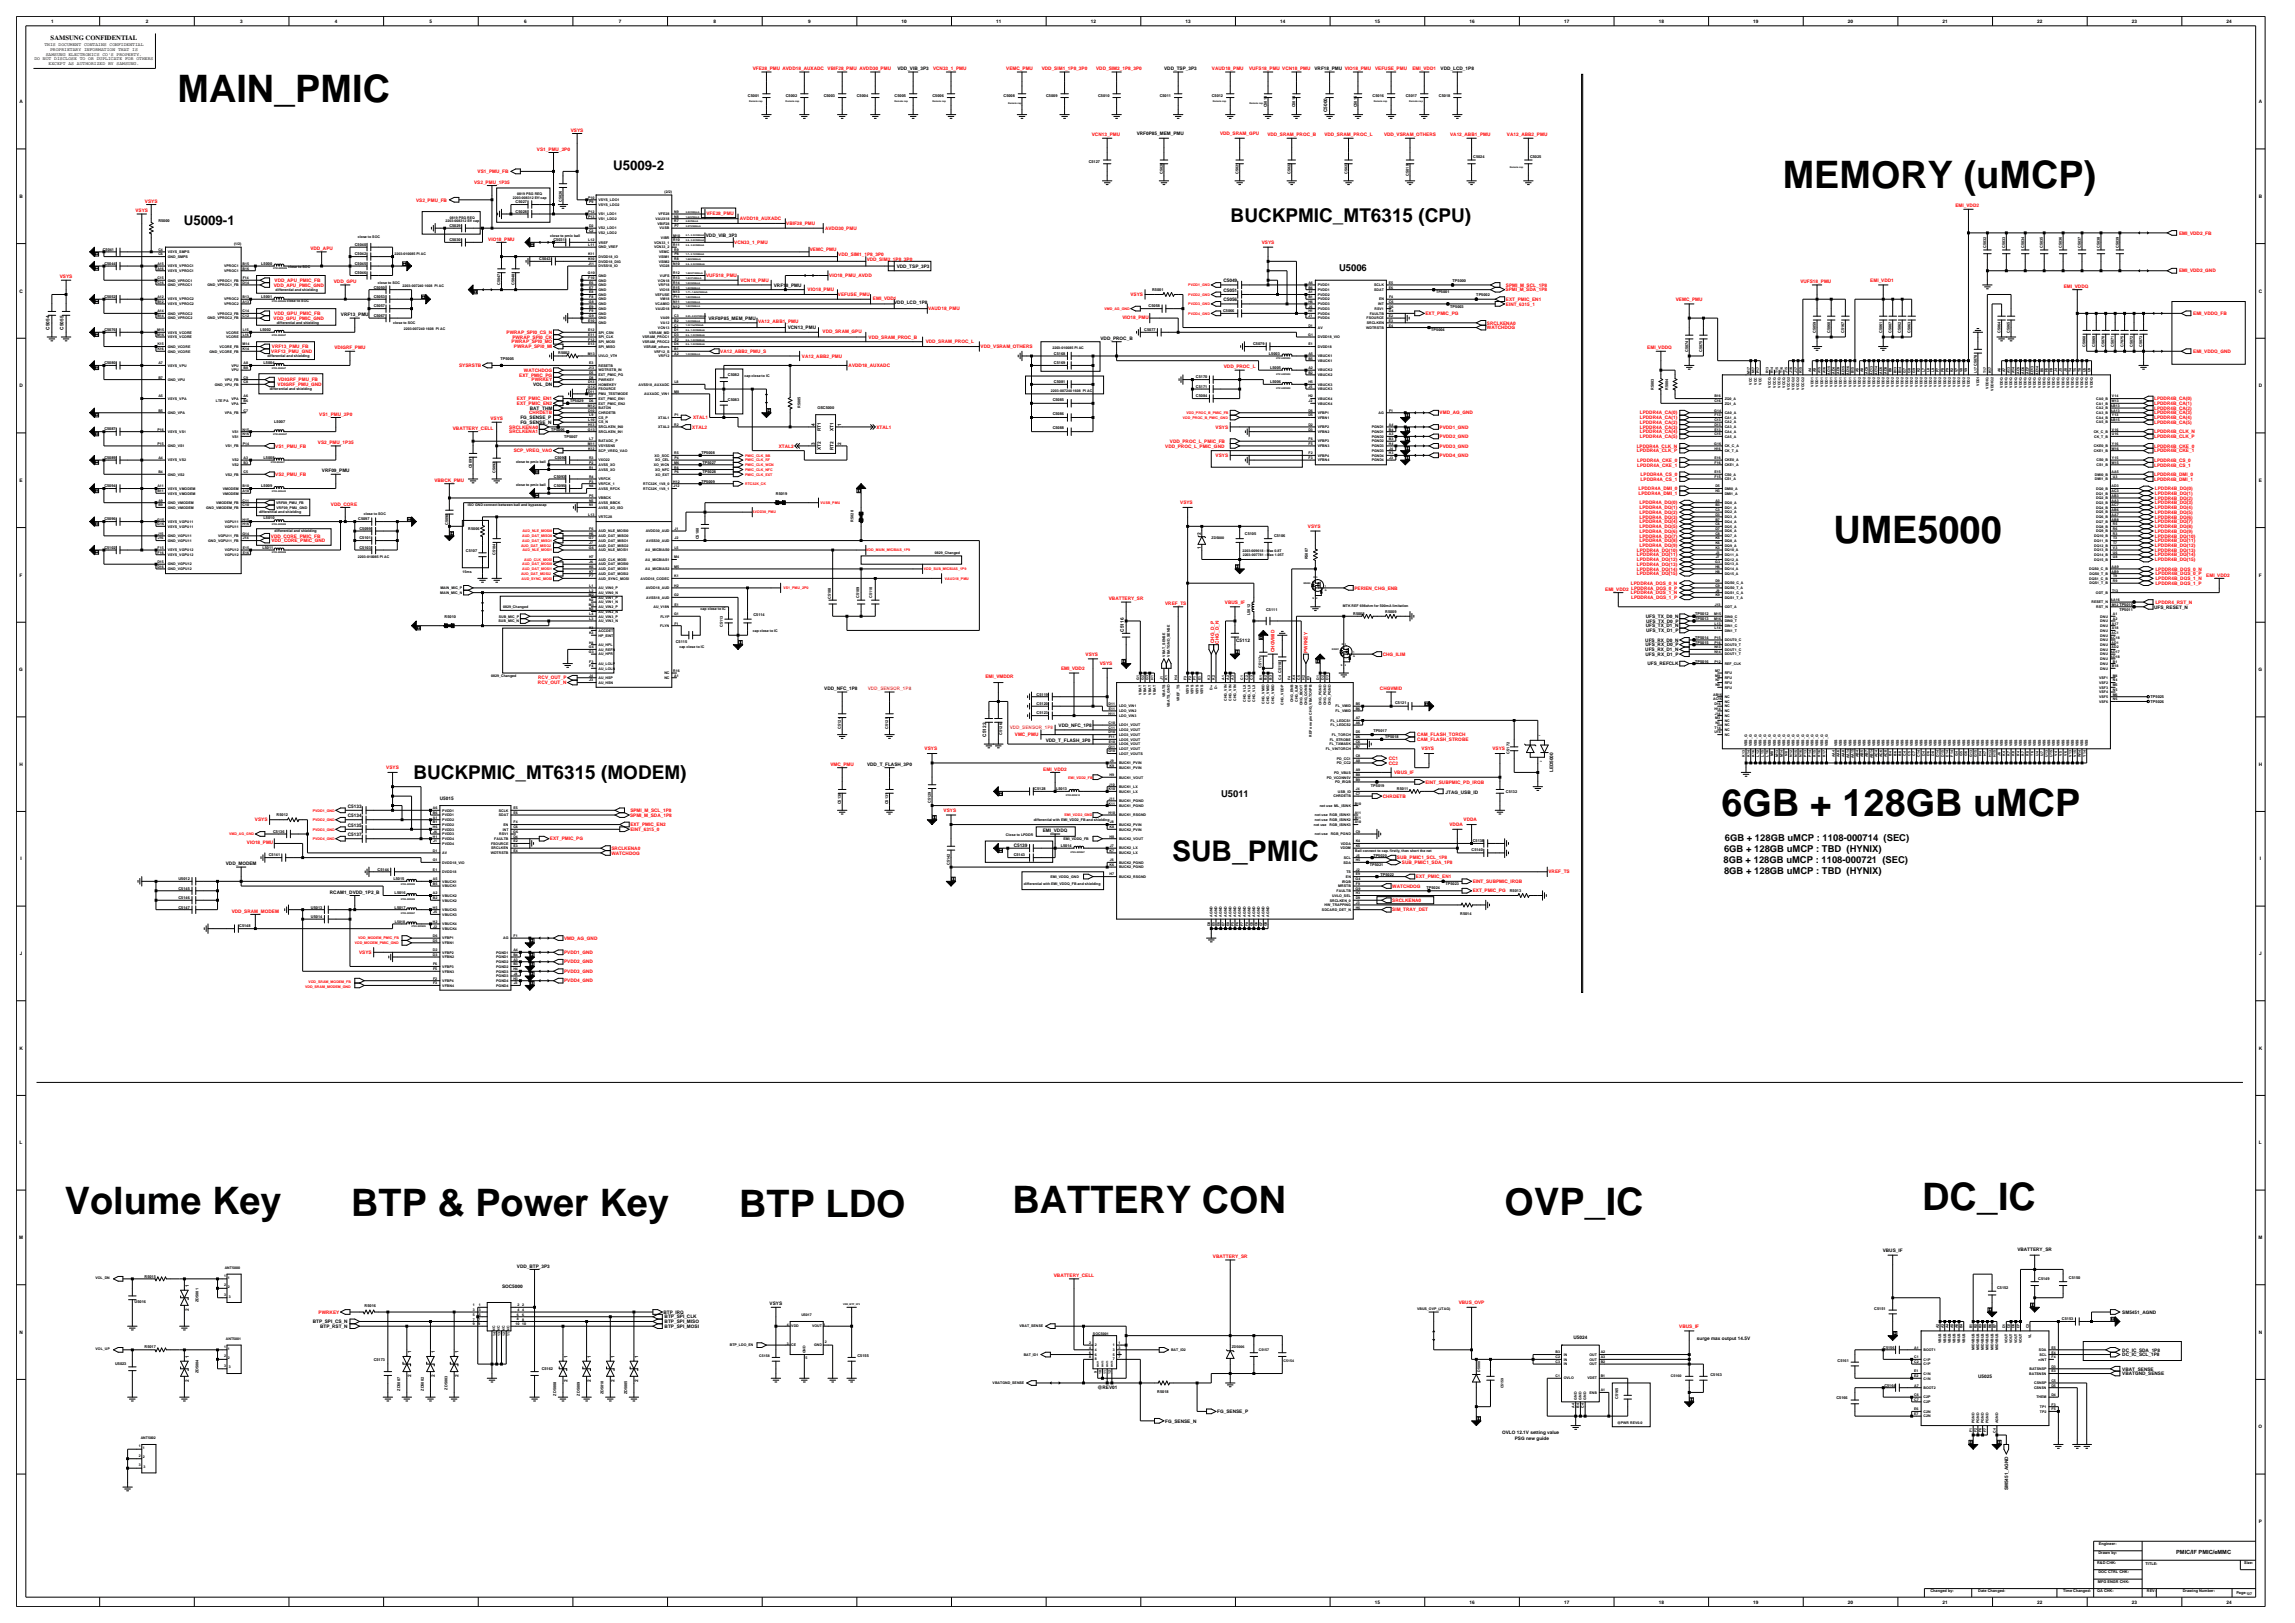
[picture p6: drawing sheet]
<svg xmlns="http://www.w3.org/2000/svg" width="420mm" height="297mm" viewBox="0 0 420 297" stroke-linecap="round" stroke-linejoin="round" font-family="sans-serif">
<defs><g id="words">
<g font-size="6.9">
<text x="32.5" y="18.7">MAIN_PMIC</text>
<text x="326.2" y="34.4">MEMORY (uMCP)</text>
<text x="335.5" y="99.4">UME5000</text>
<text x="315.1" y="149.2">6GB + 128GB uMCP</text>
<text x="185.3" y="221.9">BATTERY CON</text>
<text x="351.8" y="221.5">DC_IC</text>
<text x="11.9" y="222.1">Volume Key</text>
<text x="64.3" y="222.5">BTP &amp; Power Key</text>
<text x="135.3" y="222.8">BTP LDO</text>
<text x="275.4" y="222.3">OVP_IC</text>
</g>
<text font-size="5.2" x="214.5" y="157.5">SUB_PMIC</text>
<g font-size="3.5">
<text x="225.2" y="40.6">BUCKPMIC_MT6315 (CPU)</text>
<text x="75.6" y="142.6">BUCKPMIC_MT6315 (MODEM)</text>
</g>
<g font-size="2.4">
<text x="112.2" y="31.2">U5009-2</text>
<text x="33.6" y="41.1">U5009-1</text>
</g>
<g font-size="1.7">
<text x="245.1" y="49.5">U5006</text>
<text x="223.5" y="145.9">U5011</text>
<text x="315.5" y="155.8">6GB + 128GB uMCP : TBD (HYNIX)</text>
<text x="315.6" y="153.9">6GB + 128GB uMCP : 1108-000714 (SEC)</text>
<text x="315.4" y="158">8GB + 128GB uMCP : 1108-000721 (SEC)</text>
<text x="315.5" y="159.9">8GB + 128GB uMCP : TBD (HYNIX)</text>
</g>
<text font-size="1.2" x="9.3" y="7.4">SAMSUNG CONFIDENTIAL</text>
<text font-size="1" x="398.2" y="284.4">PMIC/IF PMIC/eMMC</text>
<g font-size=".9">
<text x="9.3" y="4.2">1</text>
<text x="26.7" y="4.2">2</text>
<text x="44" y="4.2">3</text>
<text x="61.3" y="4.2">4</text>
<text x="78.6" y="4.2">5</text>
<text x="95.9" y="4.2">6</text>
<text x="113.3" y="4.2">7</text>
<text x="130.6" y="4.2">8</text>
<text x="147.9" y="4.2">9</text>
<text x="165" y="4.2">10</text>
<text x="182.3" y="4.2">11</text>
<text x="199.6" y="4.2">12</text>
<text x="217" y="4.2">13</text>
<text x="234.3" y="4.2">14</text>
<text x="251.6" y="4.2">15</text>
<text x="268.9" y="4.2">16</text>
<text x="286.2" y="4.2">17</text>
<text x="303.6" y="4.2">18</text>
<text x="320.9" y="4.2">19</text>
<text x="338.2" y="4.2">20</text>
<text x="355.5" y="4.2">21</text>
<text x="372.8" y="4.2">22</text>
<text x="390.2" y="4.2">23</text>
<text x="407.5" y="4.2">24</text>
<text x="6.3" y="11">DO NOT DISCLOSE TO OR DUPLICATE FOR OTHERS</text>
<text x="8.1" y="8.4">THIS DOCUMENT CONTAINS CONFIDENTIAL</text>
<text x="8.4" y="10.2">SAMSUNG ELECTRONICS CO'S PROPERTY.</text>
<text x="8.9" y="11.9">EXCEPT AS AUTHORIZED BY SAMSUNG.</text>
<text x="9.2" y="9.3">PROPRIETARY INFORMATION THAT IS</text>
<text x="164.2" y="12.8">VDD_VIB_3P3</text>
<text x="213" y="12.8">VDD_TSP_3P3</text>
<text x="240.6" y="12.8">VRF18_PMU VIO18_PMU</text>
<text x="263.7" y="12.8">VDD_LCD_1P8</text>
<text x="3.6" y="18.9">A</text>
<text x="242.9" y="20.5" transform="rotate(-90 242.9 20.5)">C5000</text>
<text x="413.4" y="18.9">A</text>
<text x="208" y="24.7">VRF0P85_MEM_PMU</text>
<text x="3.6" y="36.2">B</text>
<text x="413.4" y="36.2">B</text>
<text x="129.2" y="43.4">VDD_VIB_3P3</text>
<text x="3.6" y="53.5">C</text>
<text x="141.6" y="52.5">VRF18_PMU</text>
<text x="164.1" y="49">VDD_TSP_3P3</text>
<text x="223.9" y="53.4">C5051</text>
<text x="223.9" y="51.7">C5049</text>
<text x="413.4" y="53.5">C</text>
<text x="62.4" y="57.9">VRF13_PMU</text>
<text x="129.7" y="58.5">VRF0P85_MEM_PMU</text>
<text x="163.6" y="55.7">VDD_LCD_1P8</text>
<text x="223.9" y="55.1">C5056</text>
<text x="9" y="60.3" transform="rotate(-90 9 60.3)">C5054</text>
<text x="11.6" y="60.3" transform="rotate(-90 11.6 60.3)">C5055</text>
<text x="144.2" y="60.2">VCN13_PMU</text>
<text x="201.4" y="62.2">VDD_PROC_B</text>
<text x="3.6" y="70.9">D</text>
<text x="97.6" y="70.6">VOL_DN</text>
<text x="413.4" y="70.9">D</text>
<text x="95.2" y="76.7">FG_SENSE_P</text>
<text x="95.2" y="77.6">FG_SENSE_N</text>
<text x="97" y="75">BAT_THM</text>
<text x="149.1" y="77.9" transform="rotate(-90 149.1 77.9)">4</text>
<text x="154" y="77.9" transform="rotate(-90 154 77.9)">1</text>
<text x="149.1" y="81.4" transform="rotate(-90 149.1 81.4)">3</text>
<text x="150.2" y="82.4" transform="rotate(-90 150.2 82.4)">XT2</text>
<text x="150.2" y="78.9" transform="rotate(-90 150.2 78.9)">RT1</text>
<text x="152.6" y="82.4" transform="rotate(-90 152.6 82.4)">RT2</text>
<text x="152.6" y="78.9" transform="rotate(-90 152.6 78.9)">XT1</text>
<text x="154" y="81.4" transform="rotate(-90 154 81.4)">2</text>
<text x="3.6" y="88.2">E</text>
<text x="58.9" y="86.4">VRF09_PMU</text>
<text x="413.4" y="88.2">E</text>
<text x="219.8" y="100.5" transform="rotate(-90 219.8 100.5)">1</text>
<text x="219.8" y="97.8" transform="rotate(-90 219.8 97.8)">2</text>
<text x="3.6" y="105.5">F</text>
<text x="413.4" y="105.5">F</text>
<text x="301.2" y="113.1">UFS_TX_D0_N</text>
<text x="301.2" y="113.9">UFS_TX_D0_P</text>
<text x="394.2" y="111.3">UFS_RESET_N</text>
<text x="205.7" y="115.6" transform="rotate(-90 205.7 115.6)">C5116</text>
<text x="226.2" y="117.5">C5112</text>
<text x="301.1" y="119.1">UFS_RX_D1_N</text>
<text x="301.1" y="117.4">UFS_RX_D0_N</text>
<text x="301.1" y="118.3">UFS_RX_D0_P</text>
<text x="301.2" y="114.8">UFS_TX_D1_N</text>
<text x="301.2" y="115.7">UFS_TX_D1_P</text>
<text x="3.5" y="122.8">G</text>
<text x="301.1" y="120">UFS_RX_D1_P</text>
<text x="301.5" y="121.7">UFS_REFCLK</text>
<text x="413.3" y="122.8">G</text>
<text x="150.8" y="126.3">VDD_NFC_1P8</text>
<text x="180.5" y="134.8" transform="rotate(-90 180.5 134.8)">C5122</text>
<text x="191.4" y="135.8">VDD_T_FLASH_3P0</text>
<text x="193.7" y="133">VDD_NFC_1P8</text>
<text x="3.6" y="140.2">H</text>
<text x="158.7" y="140.2">VDD_T_FLASH_3P0</text>
<text x="284.2" y="141.3" transform="rotate(-90 284.2 141.3)">LED5000</text>
<text x="413.4" y="140.2">H</text>
<text x="63.7" y="147.8">C5133</text>
<text x="63.7" y="149.5">C5134</text>
<text x="80.5" y="146.3">U5015</text>
<text x="264.5" y="145.3">JTAG_USB_ID</text>
<text x="63.7" y="153">C5137</text>
<text x="63.7" y="151.3">C5135</text>
<text x="185.5" y="155">C5139</text>
<text x="190.8" y="152.3">EMI_VDDQ</text>
<text x="3.7" y="157.5">I</text>
<text x="41.3" y="158.3">VDD_MODEM</text>
<text x="413.5" y="157.5">I</text>
<text x="60.4" y="163.5">RCAM1_DVDD_1P2_B</text>
<text x="3.6" y="174.8">J</text>
<text x="413.4" y="174.8">J</text>
<text x="3.6" y="192.1">K</text>
<text x="413.4" y="192.1">K</text>
<text x="3.6" y="209.4">L</text>
<text x="413.4" y="209.4">L</text>
<text x="3.5" y="226.7">M</text>
<text x="413.3" y="226.7">M</text>
<text x="94.6" y="231.9">VDD_BTP_3P3</text>
<text x="344.5" y="229.1">VBUS_IF</text>
<text x="369.2" y="228.9">VBATTERY_SR</text>
<text x="34.5" y="239.9" transform="rotate(-90 34.5 239.9)">2</text>
<text x="34.5" y="235.5" transform="rotate(-90 34.5 235.5)">1</text>
<text x="91.9" y="235.7">SOC5000</text>
<text x="140.8" y="238.9">VSYS</text>
<text x="3.6" y="244.1">N</text>
<text x="57.2" y="242.1">BTP_SPI_CS_N</text>
<text x="58.6" y="243">BTP_RST_N</text>
<text x="121.4" y="240.4">BTP_IRQ</text>
<text x="121.6" y="241.3">BTP_SPI_CLK</text>
<text x="121.6" y="242.1">BTP_SPI_MISO</text>
<text x="121.6" y="243">BTP_SPI_MOSI</text>
<text x="288" y="245.1">U5024</text>
<text x="310.5" y="245.2">surge max output 14.5V</text>
<text x="388.4" y="240.4">SM5451_AGND</text>
<text x="413.4" y="244.1">N</text>
<text x="34.5" y="248.5" transform="rotate(-90 34.5 248.5)">1</text>
<text x="75.2" y="247.7" transform="rotate(-90 75.2 247.7)">1</text>
<text x="79.6" y="247.7" transform="rotate(-90 79.6 247.7)">1</text>
<text x="83.9" y="247.7" transform="rotate(-90 83.9 247.7)">1</text>
<text x="103.8" y="248.5" transform="rotate(-90 103.8 248.5)">1</text>
<text x="108.1" y="248.5" transform="rotate(-90 108.1 248.5)">1</text>
<text x="112.5" y="248.5" transform="rotate(-90 112.5 248.5)">1</text>
<text x="116.8" y="248.5" transform="rotate(-90 116.8 248.5)">1</text>
<text x="388.4" y="248.2">DC_IC_SCL_1P8</text>
<text x="388.4" y="247.3">DC_IC_SDA_1P8</text>
<text x="388.4" y="250.8">VBAT_SENSE</text>
<text x="388.4" y="251.6">VBATGND_SENSE</text>
<text x="34.5" y="252.9" transform="rotate(-90 34.5 252.9)">2</text>
<text x="75.2" y="252" transform="rotate(-90 75.2 252)">2</text>
<text x="79.6" y="252" transform="rotate(-90 79.6 252)">2</text>
<text x="83.9" y="252" transform="rotate(-90 83.9 252)">2</text>
<text x="103.8" y="252.9" transform="rotate(-90 103.8 252.9)">2</text>
<text x="108.1" y="252.9" transform="rotate(-90 108.1 252.9)">2</text>
<text x="112.5" y="252.9" transform="rotate(-90 112.5 252.9)">2</text>
<text x="116.8" y="252.9" transform="rotate(-90 116.8 252.9)">2</text>
<text x="200.8" y="254.2">@REV01</text>
<text x="362" y="252.1">U5025</text>
<text x="213.2" y="260.3">FG_SENSE_N</text>
<text x="222.8" y="258.6">FG_SENSE_P</text>
<text x="274.9" y="262.5">OVLO 12.1V setting value</text>
<text x="277.2" y="263.6">PSG new guide</text>
<text x="413.3" y="261.4">O</text>
<text x="367.5" y="272.7" transform="rotate(-90 367.5 272.7)">SM5451_AGND</text>
<text x="413.4" y="278.7">P</text>
<text x="251.6" y="293.4">15</text>
<text x="268.9" y="293.4">16</text>
<text x="286.2" y="293.4">17</text>
<text x="303.6" y="293.4">18</text>
<text x="320.9" y="293.4">19</text>
<text x="338.2" y="293.4">20</text>
<text x="355.5" y="293.4">21</text>
<text x="372.8" y="293.4">22</text>
<text x="390.2" y="293.4">23</text>
<text x="407.5" y="293.4">24</text>
</g>
<g font-size=".9" fill="#f00">
<text x="137.7" y="12.8">VFE28_PMU AVDD18_AUXADC</text>
<text x="151.5" y="12.8">VBIF28_PMU AVDD30_PMU</text>
<text x="170.8" y="12.8">VCN33_1_PMU</text>
<text x="184.2" y="12.8">VEMC_PMU</text>
<text x="190.6" y="12.8">VDD_SIM1_1P8_3P0</text>
<text x="200.6" y="12.8">VDD_SIM2_1P8_3P0</text>
<text x="221.8" y="12.8">VAUD18_PMU</text>
<text x="228.6" y="12.8">VUFS18_PMU VCN18_PMU</text>
<text x="251.7" y="12.8">VEFUSE_PMU</text>
<text x="258.5" y="12.8">EMI_VDD1</text>
<text x="98.3" y="27.6">VS1_PMU_2P0</text>
<text x="104.5" y="24.1">VSYS</text>
<text x="199.8" y="25">VCN13_PMU</text>
<text x="223.3" y="24.7">VDD_SRAM_GPU</text>
<text x="231.9" y="25">VDD_SRAM_PROC_B</text>
<text x="242.4" y="25">VDD_SRAM_PROC_L</text>
<text x="253.3" y="25">VDD_VSRAM_OTHERS</text>
<text x="265.4" y="25">VA12_ABB1_PMU</text>
<text x="275.8" y="25">VA12_ABB2_PMU</text>
<text x="86.8" y="33.6">VS2_PMU_1P35</text>
<text x="87.4" y="31.7">VS1_PMU_FB</text>
<text x="24.8" y="38.8">VSYS</text>
<text x="26.5" y="37.1">VSYS</text>
<text x="76.1" y="36.9">VS2_PMU_FB</text>
<text x="129.3" y="39.3">VFE28_PMU</text>
<text x="135.4" y="40.3">AVDD18_AUXADC</text>
<text x="143.9" y="41.2">VBIF28_PMU</text>
<text x="357.9" y="38">EMI_VDD2</text>
<text x="56.8" y="45.7">VDD_APU</text>
<text x="89.3" y="44">VIO18_PMU</text>
<text x="134.4" y="44.7">VCN33_1_PMU</text>
<text x="148.2" y="46">VEMC_PMU</text>
<text x="151" y="42.1">AVDD30_PMU</text>
<text x="153.4" y="46.8">VDD_SIM1_1P8_3P0</text>
<text x="158.6" y="47.7">VDD_SIM2_1P8_3P0</text>
<text x="230.9" y="44.7">VSYS</text>
<text x="398.8" y="42.9">EMI_VDD2_FB</text>
<text x="10.9" y="50.9">VSYS</text>
<text x="50.1" y="52.5">VDD_APU_PMIC_GND</text>
<text x="50.2" y="51.6">VDD_APU_PMIC_FB</text>
<text x="61.1" y="51.8">VDD_GPU</text>
<text x="129.2" y="50.7">VUFS18_PMU</text>
<text x="135.5" y="51.6">VCN18_PMU</text>
<text x="147.8" y="53.3">VIO18_PMU</text>
<text x="151.8" y="50.7">VIO18_PMU_AVDD</text>
<text x="275.5" y="53.3">SPMI_M_SDA_1P8</text>
<text x="275.6" y="52.5">SPMI_M_SCL_1P8</text>
<text x="329.5" y="51.8">VUFS18_PMU</text>
<text x="342.3" y="51.6">EMI_VDD1</text>
<text x="377.7" y="52.7">EMI_VDDQ</text>
<text x="398.8" y="49.9">EMI_VDD2_GND</text>
<text x="50.1" y="58.5">VDD_GPU_PMIC_GND</text>
<text x="50.2" y="57.7">VDD_GPU_PMIC_FB</text>
<text x="138.7" y="59.2">VA12_ABB1_PMU</text>
<text x="153.4" y="54.2">VEFUSE_PMU</text>
<text x="159.8" y="54.8">EMI_VDD1</text>
<text x="169.8" y="56.8">VAUD18_PMU</text>
<text x="205.4" y="58.3">VIO18_PMU</text>
<text x="206.9" y="54.2">VSYS</text>
<text x="260.9" y="57.7">EXT_PMIC_PG</text>
<text x="272.1" y="59.4">SRCLKENA0</text>
<text x="275.6" y="55.9">EINT_6315_1</text>
<text x="275.6" y="55.1">EXT_PMIC_EN1</text>
<text x="306.7" y="55.1">VEMC_PMU</text>
<text x="401.4" y="57.7">EMI_VDDQ_FB</text>
<text x="49.6" y="64.6">VRF13_PMU_GND</text>
<text x="49.8" y="63.7">VRF13_PMU_FB</text>
<text x="61.2" y="63.9">VDIGRF_PMU</text>
<text x="92.7" y="61.1">PWRAP_SPI0_CS_N</text>
<text x="93.6" y="62.8">PWRAP_SPI0_MO</text>
<text x="93.8" y="62">PWRAP_SPI0_CK</text>
<text x="94.1" y="63.7">PWRAP_SPI0_MI</text>
<text x="131.8" y="64.6">VA12_ABB2_PMU_S</text>
<text x="146.7" y="65.5">VA12_ABB2_PMU</text>
<text x="150.5" y="60.9">VDD_SRAM_GPU</text>
<text x="159" y="62">VDD_SRAM_PROC_B</text>
<text x="169.4" y="62.8">VDD_SRAM_PROC_L</text>
<text x="179.5" y="63.7">VDD_VSRAM_OTHERS</text>
<text x="272.1" y="60.2">WATCHDOG</text>
<text x="301.5" y="63.9">EMI_VDDQ</text>
<text x="401.4" y="64.6">EMI_VDDQ_GND</text>
<text x="50.8" y="70.6">VDIGRF_PMU_GND</text>
<text x="50.9" y="69.8">VDIGRF_PMU_FB</text>
<text x="84" y="67.2">SYSRSTB</text>
<text x="95" y="68.9">EXT_PMIC_PG</text>
<text x="95.9" y="68">WATCHDOG</text>
<text x="97.3" y="69.8">PWRKEY</text>
<text x="155.3" y="67.2">AVDD18_AUXADC</text>
<text x="224" y="67.4">VDD_PROC_L</text>
<text x="58.4" y="76.1">VS1_PMU_2P0</text>
<text x="89.7" y="76.9">VSYS</text>
<text x="94.6" y="74.1">EXT_PMIC_EN2</text>
<text x="94.6" y="73.2">EXT_PMIC_EN1</text>
<text x="96.8" y="75.8">CHRDETB</text>
<text x="126.8" y="76.7">XTAL1</text>
<text x="263.5" y="75.8">VMD_AG_GND</text>
<text x="300.1" y="77.6">LPDDR4A_CA(2)</text>
<text x="300.1" y="76.7">LPDDR4A_CA(1)</text>
<text x="300.1" y="75.8">LPDDR4A_CA(0)</text>
<text x="394.2" y="73.2">LPDDR4B_CA(0)</text>
<text x="394.2" y="74.1">LPDDR4B_CA(1)</text>
<text x="394.2" y="76.7">LPDDR4B_CA(4)</text>
<text x="394.2" y="75">LPDDR4B_CA(2)</text>
<text x="394.2" y="77.6">LPDDR4B_CA(5)</text>
<text x="394.2" y="75.8">LPDDR4B_CA(3)</text>
<text x="50.4" y="81.9">VS1_PMU_FB</text>
<text x="58.2" y="81.3">VS2_PMU_1P35</text>
<text x="82.9" y="78.7">VBATTERY_CELL</text>
<text x="93.2" y="78.4">SRCLKENA0</text>
<text x="93.2" y="79.3">SRCLKENA1</text>
<text x="94" y="82.8">SCP_VREQ_VAO</text>
<text x="126.7" y="78.4">XTAL2</text>
<text x="142.5" y="81.9">XTAL2</text>
<text x="160.4" y="78.4">XTAL1</text>
<text x="213.2" y="81.9">VDD_PROC_L_PMIC_GND</text>
<text x="214.1" y="81">VDD_PROC_L_PMIC_FB</text>
<text x="222.5" y="83.6">VSYS</text>
<text x="222.5" y="78.4">VSYS</text>
<text x="263.5" y="78.4">PVDD1_GND</text>
<text x="263.5" y="80.2">PVDD2_GND</text>
<text x="263.5" y="81.9">PVDD3_GND</text>
<text x="263.5" y="83.6">PVDD4_GND</text>
<text x="299.5" y="81.9">LPDDR4A_CLK_N</text>
<text x="299.6" y="82.8">LPDDR4A_CLK_P</text>
<text x="300.1" y="80.2">LPDDR4A_CA(5)</text>
<text x="300.1" y="78.4">LPDDR4A_CA(3)</text>
<text x="300.1" y="79.3">LPDDR4A_CA(4)</text>
<text x="394.2" y="79.3">LPDDR4B_CLK_N</text>
<text x="394.2" y="82.8">LPDDR4B_CKE_1</text>
<text x="394.2" y="81.9">LPDDR4B_CKE_0</text>
<text x="394.2" y="80.2">LPDDR4B_CLK_P</text>
<text x="50.4" y="87.1">VS2_PMU_FB</text>
<text x="79.5" y="88.2">VBBCK_PMU</text>
<text x="299.6" y="84.5">LPDDR4A_CKE_0</text>
<text x="299.6" y="85.4">LPDDR4A_CKE_1</text>
<text x="299.9" y="89.7">LPDDR4A_DMI_0</text>
<text x="300.2" y="87.1">LPDDR4A_CS_0</text>
<text x="300.2" y="88">LPDDR4A_CS_1</text>
<text x="394.2" y="88">LPDDR4B_DMI_1</text>
<text x="394.2" y="85.4">LPDDR4B_CS_1</text>
<text x="394.2" y="84.5">LPDDR4B_CS_0</text>
<text x="394.2" y="87.1">LPDDR4B_DMI_0</text>
<text x="394.4" y="89.7">LPDDR4B_DQ(0)</text>
<text x="60.6" y="92.5">VDD_CORE</text>
<text x="216" y="92.3">VSYS</text>
<text x="299.9" y="90.6">LPDDR4A_DMI_1</text>
<text x="300.1" y="93.2">LPDDR4A_DQ(1)</text>
<text x="300.1" y="95.8">LPDDR4A_DQ(4)</text>
<text x="300.1" y="94">LPDDR4A_DQ(2)</text>
<text x="300.1" y="94.9">LPDDR4A_DQ(3)</text>
<text x="300.1" y="92.3">LPDDR4A_DQ(0)</text>
<text x="394.4" y="91.4">LPDDR4B_DQ(2)</text>
<text x="394.4" y="94">LPDDR4B_DQ(5)</text>
<text x="394.4" y="95.8">LPDDR4B_DQ(7)</text>
<text x="394.4" y="90.6">LPDDR4B_DQ(1)</text>
<text x="394.4" y="93.2">LPDDR4B_DQ(4)</text>
<text x="394.4" y="92.3">LPDDR4B_DQ(3)</text>
<text x="394.4" y="94.9">LPDDR4B_DQ(6)</text>
<text x="49.6" y="98.4">VDD_CORE_PMIC_FB</text>
<text x="49.7" y="99.2">VDD_CORE_PMIC_GND</text>
<text x="239.4" y="96.6">VSYS</text>
<text x="299.6" y="101.8">LPDDR4A_DQ(11)</text>
<text x="299.6" y="101">LPDDR4A_DQ(10)</text>
<text x="300.1" y="99.2">LPDDR4A_DQ(8)</text>
<text x="300.1" y="100.1">LPDDR4A_DQ(9)</text>
<text x="300.1" y="96.6">LPDDR4A_DQ(5)</text>
<text x="300.1" y="98.4">LPDDR4A_DQ(7)</text>
<text x="300.1" y="97.5">LPDDR4A_DQ(6)</text>
<text x="394.4" y="101.8">LPDDR4B_DQ(14)</text>
<text x="394.4" y="101">LPDDR4B_DQ(13)</text>
<text x="394.4" y="98.4">LPDDR4B_DQ(10)</text>
<text x="394.4" y="96.6">LPDDR4B_DQ(8)</text>
<text x="394.4" y="97.5">LPDDR4B_DQ(9)</text>
<text x="394.4" y="99.2">LPDDR4B_DQ(11)</text>
<text x="394.4" y="100.1">LPDDR4B_DQ(12)</text>
<text x="247.9" y="107.9">PERIEN_CHG_ENB</text>
<text x="298.5" y="107">LPDDR4A_DQS_0_N</text>
<text x="299.6" y="103.6">LPDDR4A_DQ(13)</text>
<text x="299.6" y="104.4">LPDDR4A_DQ(14)</text>
<text x="299.6" y="105.3">LPDDR4A_DQ(15)</text>
<text x="299.6" y="102.7">LPDDR4A_DQ(12)</text>
<text x="394.4" y="102.7">LPDDR4B_DQ(15)</text>
<text x="394.4" y="107">LPDDR4B_DQS_1_P</text>
<text x="394.4" y="106.1">LPDDR4B_DQS_1_N</text>
<text x="394.4" y="105.3">LPDDR4B_DQS_0_P</text>
<text x="394.4" y="104.4">LPDDR4B_DQS_0_N</text>
<text x="403.8" y="105.5">EMI_VDD2</text>
<text x="202.9" y="109.8">VBATTERY_SR</text>
<text x="213.2" y="110.7">VREF_TS</text>
<text x="224.2" y="110.5">VBUS_IF</text>
<text x="293.8" y="108.1">EMI_VDD2 LPDDR4A_DQS_0_P</text>
<text x="298.5" y="108.8">LPDDR4A_DQS_1_N</text>
<text x="298.5" y="109.6">LPDDR4A_DQS_1_P</text>
<text x="394.4" y="110.5">LPDDR4_RST_N</text>
<text x="222.2" y="117.7" transform="rotate(-90 222.2 117.7)">CHG_D_P</text>
<text x="223.1" y="117.8" transform="rotate(-90 223.1 117.8)">CHG_D_N</text>
<text x="233.2" y="119.4" transform="rotate(-90 233.2 119.4)">CHGVMID</text>
<text x="239.3" y="119.5" transform="rotate(-90 239.3 119.5)">PWRKEY</text>
<text x="98.4" y="125.2">RCV_OUT_N</text>
<text x="98.5" y="124.3">RCV_OUT_P</text>
<text x="180.3" y="124.1">EMI_VMDDR</text>
<text x="194.2" y="122.6">EMI_VDD2</text>
<text x="198.7" y="120">VSYS</text>
<text x="201.3" y="121.7">VSYS</text>
<text x="253.1" y="120">CHG_ILIM</text>
<text x="252.5" y="126.3">CHGVMID</text>
<text x="169.2" y="137.3">VSYS</text>
<text x="185.7" y="134.7">VMC_PMU</text>
<text x="259.3" y="134.7">CAM_FLASH_TORCH</text>
<text x="259.3" y="135.6">CAM_FLASH_STROBE</text>
<text x="260.1" y="137.3">VSYS</text>
<text x="273.1" y="137.3">VSYS</text>
<text x="70.7" y="140.8">VSYS</text>
<text x="152" y="140.2">VMC_PMU</text>
<text x="190.9" y="141">EMI_VDD2</text>
<text x="254.2" y="139.9">CC2</text>
<text x="254.2" y="139.1">CC1</text>
<text x="255.1" y="141.7">VBUS_IF</text>
<text x="260.9" y="143.4">EINT_SUBPMIC_PD_IRQB</text>
<text x="115.3" y="149.4">SPMI_M_SDA_1P8</text>
<text x="115.4" y="148.6">SPMI_M_SCL_1P8</text>
<text x="172.7" y="148.6">VSYS</text>
<text x="253.1" y="146">CHRDETB</text>
<text x="45.2" y="154.4">VIO18_PMU</text>
<text x="46.7" y="150.3">VSYS</text>
<text x="100.6" y="153.8">EXT_PMIC_PG</text>
<text x="111.9" y="155.5">SRCLKENA0</text>
<text x="115.4" y="152.1">EINT_6315_0</text>
<text x="115.4" y="151.2">EXT_PMIC_EN2</text>
<text x="265.3" y="151.2">VDDA</text>
<text x="267.9" y="150.3">VDDA</text>
<text x="111.9" y="156.4">WATCHDOG</text>
<text x="255.7" y="157.2">SUB_PMIC1_SCL_1P8</text>
<text x="256.6" y="158.1">SUB_PMIC1_SDA_1P8</text>
<text x="259.1" y="160.7">EXT_PMIC_EN1</text>
<text x="269.5" y="161.6">EINT_SUBPMIC_IRQB</text>
<text x="283.4" y="159.8">VREF_TS</text>
<text x="42.4" y="167">VDD_SRAM_MODEM</text>
<text x="254.8" y="162.4">WATCHDOG</text>
<text x="254.8" y="166.8">SIM_TRAY_DET</text>
<text x="254.8" y="165">SRCLKENA0</text>
<text x="269.5" y="163.3">EXT_PMIC_PG</text>
<text x="103.2" y="172">VMD_AG_GND</text>
<text x="65.7" y="174.6">VSYS</text>
<text x="103.2" y="174.6">PVDD1_GND</text>
<text x="103.2" y="176.3">PVDD2_GND</text>
<text x="103.2" y="178">PVDD3_GND</text>
<text x="103.2" y="179.8">PVDD4_GND</text>
<text x="192.9" y="233.7">VBATTERY_CELL</text>
<text x="222" y="230.2">VBATTERY_SR</text>
<text x="267" y="238.6">VBUS_OVP</text>
<text x="58.3" y="240.4">PWRKEY</text>
<text x="307.3" y="243">VBUS_IF</text>
</g>
<g font-size=".9" fill="#cc7f32">
<text x="158.8" y="126.3">VDD_SENSOR_1P8</text>
<text x="184.8" y="133.4">VDD_SENSOR_1P8</text>
</g>
<g font-size=".7">
<text x="136.9" y="17.8">C5001</text>
<text x="143.8" y="17.8">C5002</text>
<text x="150.7" y="17.8">C5003</text>
<text x="156.8" y="17.8">C5004</text>
<text x="163.7" y="17.8">C5005</text>
<text x="170.7" y="17.8">C5006</text>
<text x="183.7" y="17.8">C5008</text>
<text x="191.5" y="17.8">C5009</text>
<text x="201" y="17.8">C5010</text>
<text x="212.2" y="17.8">C5011</text>
<text x="221.8" y="17.8">C5012</text>
<text x="251.2" y="17.8">C5016</text>
<text x="257.3" y="17.8">C5017</text>
<text x="263.3" y="17.8">C5018</text>
<text x="231.8" y="19.7" transform="rotate(-90 231.8 19.7)">C5013</text>
<text x="237" y="19.7" transform="rotate(-90 237 19.7)">C5014</text>
<text x="248.3" y="19.7" transform="rotate(-90 248.3 19.7)">C5015</text>
<text x="199.2" y="29.9">C5127</text>
<text x="269.6" y="29">C5024</text>
<text x="280" y="29">C5025</text>
<text x="94.7" y="35.7">0819 PSG REQ</text>
<text x="121.6" y="35.3">(2/2)</text>
<text x="212.8" y="31.8" transform="rotate(-90 212.8 31.8)">C5020</text>
<text x="226.7" y="31.8" transform="rotate(-90 226.7 31.8)">C5021</text>
<text x="236.2" y="31.8" transform="rotate(-90 236.2 31.8)">C5022</text>
<text x="246.6" y="31.8" transform="rotate(-90 246.6 31.8)">C5023</text>
<text x="257.8" y="32.1" transform="rotate(-90 257.8 32.1)">C5019</text>
<text x="29" y="40.7">R5000</text>
<text x="81.5" y="40.7">2203-008312 Eff cap</text>
<text x="82.2" y="41.5">C5029</text>
<text x="82.3" y="40">0819 PSG REQ</text>
<text x="93.9" y="36.4">2203-008312 Eff cap</text>
<text x="94.4" y="37.2">C5027</text>
<text x="94.4" y="38.9">C5028</text>
<text x="102.8" y="37" transform="rotate(-90 102.8 37)">C5026</text>
<text x="107.6" y="36.4">P10</text>
<text x="107.6" y="39">P12</text>
<text x="107.6" y="39.8">P13</text>
<text x="107.8" y="41.6">D2</text>
<text x="107.8" y="37.2">P9</text>
<text x="109.5" y="37.7">VSYS_LDO2</text>
<text x="109.5" y="39.4">VS1_LDO1</text>
<text x="109.5" y="40.3">VS1_LDO2</text>
<text x="109.5" y="36.8">VSYS_LDO1</text>
<text x="109.5" y="42">VS2_LDO1</text>
<text x="120" y="40.3">VAUX18</text>
<text x="120.3" y="41.1">VBIF28</text>
<text x="120.5" y="39.4">VFE28</text>
<text x="120.7" y="42">VUSB</text>
<text x="123.4" y="40.7">R7</text>
<text x="123.4" y="39.8">N8</text>
<text x="123.4" y="39">N9</text>
<text x="123.4" y="41.6">P7</text>
<text x="18.8" y="45.9">C5041</text>
<text x="29" y="46.7">C6</text>
<text x="29" y="45.9">C4</text>
<text x="30.7" y="47.2">GND_SMPS</text>
<text x="30.7" y="46.3">VSYS_SMPS</text>
<text x="42.8" y="44.8">(1/2)</text>
<text x="64.9" y="45">C5040</text>
<text x="64.9" y="46.7">C5042</text>
<text x="65.5" y="43.5">close to SOC</text>
<text x="72.2" y="46.7">2203-010085 PI AC</text>
<text x="82.2" y="44.1">C5030</text>
<text x="98.7" y="47.6">C5043</text>
<text x="100.7" y="43.3">close to pmic ball</text>
<text x="101.3" y="44.1">C5031</text>
<text x="107.6" y="46.7">K11</text>
<text x="107.6" y="47.6">K10</text>
<text x="107.7" y="45">L11</text>
<text x="107.7" y="44.2">L12</text>
<text x="107.8" y="42.4">C2</text>
<text x="109.5" y="44.6">VREF</text>
<text x="109.5" y="45.5">GND_VREF</text>
<text x="109.5" y="47.2">DVDD18_IO</text>
<text x="109.5" y="42.8">VS2_LDO2</text>
<text x="119.7" y="44.6">VCN33_1</text>
<text x="119.7" y="45.5">VCN33_2</text>
<text x="120.6" y="47.2">VSIM1</text>
<text x="120.6" y="46.3">VEMC</text>
<text x="121" y="43.7">VIBR</text>
<text x="123.2" y="43.3">M10</text>
<text x="123.2" y="44.2">R10</text>
<text x="123.2" y="45">R11</text>
<text x="123.4" y="47.6">R8</text>
<text x="123.4" y="45.9">R9</text>
<text x="123.4" y="46.7">P8</text>
<text x="363.5" y="45.3" transform="rotate(-90 363.5 45.3)">C5032</text>
<text x="366.9" y="45.3" transform="rotate(-90 366.9 45.3)">C5033</text>
<text x="370.4" y="45.3" transform="rotate(-90 370.4 45.3)">C5034</text>
<text x="373.9" y="45.3" transform="rotate(-90 373.9 45.3)">C5035</text>
<text x="377.3" y="45.3" transform="rotate(-90 377.3 45.3)">C5036</text>
<text x="380.8" y="45.3" transform="rotate(-90 380.8 45.3)">C5037</text>
<text x="384.3" y="45.3" transform="rotate(-90 384.3 45.3)">C5038</text>
<text x="387.7" y="45.3" transform="rotate(-90 387.7 45.3)">C5039</text>
<text x="19.1" y="48.5">C5044</text>
<text x="28.8" y="51.1">C15</text>
<text x="28.8" y="52">C16</text>
<text x="28.8" y="48.5">A15</text>
<text x="28.8" y="49.3">A16</text>
<text x="30.7" y="51.5">GND_VPROC1</text>
<text x="30.7" y="52.4">GND_VPROC1</text>
<text x="30.7" y="48.9">VSYS_VPROC1</text>
<text x="30.7" y="49.8">VSYS_VPROC1</text>
<text x="38" y="52.4">GND_VPROC1_FB</text>
<text x="39.8" y="51.5">VPROC1_FB</text>
<text x="41" y="48.9">VPROC1</text>
<text x="41" y="49.8">VPROC1</text>
<text x="44.4" y="52">D14</text>
<text x="44.4" y="48.5">B15</text>
<text x="44.4" y="49.3">B16</text>
<text x="44.4" y="51.1">F14</text>
<text x="47.8" y="48.5">L5000</text>
<text x="50.4" y="53.2">differential and shielding</text>
<text x="52.7" y="49.1">close to SOC</text>
<text x="64.9" y="48.5">C5045</text>
<text x="64.9" y="50.2">C5046</text>
<text x="68.4" y="52.8">C5050</text>
<text x="69.2" y="52">close to SOC</text>
<text x="73.7" y="52.6">2203-007240 1608 PI AC</text>
<text x="91.5" y="52.1" transform="rotate(-90 91.5 52.1)">C5047</text>
<text x="94.2" y="52.1" transform="rotate(-90 94.2 52.1)">C5048</text>
<text x="107.6" y="50.2">G10</text>
<text x="107.7" y="51.1">F10</text>
<text x="107.7" y="48.5">J11</text>
<text x="107.8" y="53.7">E8</text>
<text x="107.8" y="52">E6</text>
<text x="107.8" y="52.8">E7</text>
<text x="109.5" y="48.1">DVDD18_DIG</text>
<text x="109.5" y="48.9">DVSS18_IO</text>
<text x="109.5" y="50.6">GND</text>
<text x="109.5" y="51.5">GND</text>
<text x="109.5" y="52.4">GND</text>
<text x="109.5" y="53.2">GND</text>
<text x="120.4" y="51.5">VCN18</text>
<text x="120.5" y="52.4">VRF18</text>
<text x="120.6" y="48.1">VSIM2</text>
<text x="120.7" y="53.2">VIO18</text>
<text x="120.7" y="48.9">VIO28</text>
<text x="120.8" y="50.6">VUFS</text>
<text x="123.2" y="51.1">R13</text>
<text x="123.2" y="52">R14</text>
<text x="123.2" y="52.8">R15</text>
<text x="123.2" y="50.2">R12</text>
<text x="123.2" y="53.7">N13</text>
<text x="123.2" y="48.5">N10</text>
<text x="210.9" y="53.2">R5001</text>
<text x="239.4" y="52.8">B6</text>
<text x="239.4" y="52">A6</text>
<text x="239.4" y="53.7">A1</text>
<text x="241.2" y="53.2">PVDD1</text>
<text x="241.2" y="52.4">PVDD1</text>
<text x="251.5" y="52.4">SCLK</text>
<text x="251.5" y="53.2">SDAT</text>
<text x="254.2" y="52">E5</text>
<text x="254.2" y="52.8">E6</text>
<text x="262.8" y="53.7">TP5001</text>
<text x="265.8" y="51.5">TP5000</text>
<text x="19.1" y="54.5">C5052</text>
<text x="28.8" y="55.4">B12</text>
<text x="28.8" y="58">B14</text>
<text x="28.8" y="57.1">A14</text>
<text x="28.8" y="54.5">A12</text>
<text x="30.7" y="55.8">VSYS_VPROC2</text>
<text x="30.7" y="58.4">GND_VPROC2</text>
<text x="30.7" y="57.6">GND_VPROC2</text>
<text x="30.7" y="55">VSYS_VPROC2</text>
<text x="38" y="58.4">GND_VPROC2_FB</text>
<text x="39.8" y="57.6">VPROC2_FB</text>
<text x="41" y="55">VPROC2</text>
<text x="41" y="55.8">VPROC2</text>
<text x="44.4" y="58">C12</text>
<text x="44.4" y="57.1">C14</text>
<text x="44.4" y="54.5">B13</text>
<text x="44.4" y="55.4">A13</text>
<text x="47.8" y="54.5">L5001</text>
<text x="50.7" y="59.3">differential and shielding</text>
<text x="52.5" y="55.2">close to SOC</text>
<text x="68.4" y="54.5">C5053</text>
<text x="68.4" y="56.3">C5057</text>
<text x="68.4" y="58">C5067</text>
<text x="72" y="59.3">close to SOC</text>
<text x="107.6" y="58.9">E10</text>
<text x="107.8" y="55.4">G8</text>
<text x="107.8" y="58">G9</text>
<text x="107.8" y="56.3">E9</text>
<text x="107.8" y="54.5">F8</text>
<text x="107.8" y="57.1">F9</text>
<text x="109.5" y="55.8">GND</text>
<text x="109.5" y="58.4">GND</text>
<text x="109.5" y="55">GND</text>
<text x="109.5" y="57.6">GND</text>
<text x="109.5" y="54.1">GND</text>
<text x="109.5" y="56.7">GND</text>
<text x="109.5" y="59.3">GND</text>
<text x="119.9" y="54.1">VEFUSE</text>
<text x="119.9" y="55.8">VCAMIO</text>
<text x="119.9" y="56.7">VAUD18</text>
<text x="120.8" y="55">VM18</text>
<text x="120.9" y="59.3">VA12</text>
<text x="120.9" y="58.4">VA09</text>
<text x="123.2" y="55.4">N11</text>
<text x="123.2" y="56.3">N12</text>
<text x="123.2" y="54.5">P11</text>
<text x="123.4" y="58.9">B2</text>
<text x="123.4" y="59.7">C1</text>
<text x="123.4" y="58">C3</text>
<text x="210.2" y="56.3">C5058</text>
<text x="223.8" y="57.1">C5066</text>
<text x="239.4" y="55.4">H6</text>
<text x="239.4" y="57.1">H1</text>
<text x="239.4" y="59.7">D1</text>
<text x="239.4" y="54.5">B1</text>
<text x="239.5" y="56.3">J6</text>
<text x="239.5" y="58">J1</text>
<text x="241.2" y="56.7">PVDD3</text>
<text x="241.2" y="55.8">PVDD3</text>
<text x="241.2" y="58.4">PVDD4</text>
<text x="241.2" y="57.6">PVDD4</text>
<text x="241.2" y="55">PVDD2</text>
<text x="241.2" y="54.1">PVDD2</text>
<text x="250.1" y="58.4">FSOURCE</text>
<text x="250.1" y="59.3">SRCLKEN</text>
<text x="250.7" y="57.6">FAULTB</text>
<text x="251.6" y="56.7">RSV1</text>
<text x="252.2" y="55.8">INT</text>
<text x="252.4" y="55">EN</text>
<text x="254.1" y="56.3">G6</text>
<text x="254.2" y="55.4">C6</text>
<text x="254.2" y="57.1">D4</text>
<text x="254.2" y="58">E2</text>
<text x="254.2" y="58.9">E3</text>
<text x="254.2" y="59.7">E4</text>
<text x="254.2" y="54.5">F4</text>
<text x="265.4" y="56.3">TP5003</text>
<text x="270.2" y="54.1">TP5002</text>
<text x="19.1" y="60.6">C5076</text>
<text x="28.8" y="60.6">M15</text>
<text x="28.8" y="61.5">M16</text>
<text x="28.8" y="63.2">K15</text>
<text x="28.8" y="64.1">K16</text>
<text x="30.7" y="61">VSYS_VCORE</text>
<text x="30.7" y="61.9">VSYS_VCORE</text>
<text x="30.7" y="63.6">GND_VCORE</text>
<text x="30.7" y="64.5">GND_VCORE</text>
<text x="38.3" y="64.5">GND_VCORE_FB</text>
<text x="40.2" y="63.6">VCORE_FB</text>
<text x="41.4" y="61">VCORE</text>
<text x="41.4" y="61.9">VCORE</text>
<text x="44.4" y="63.2">M14</text>
<text x="44.4" y="64.1">K14</text>
<text x="44.4" y="60.6">L15</text>
<text x="44.4" y="61.5">L16</text>
<text x="47.6" y="60.6">L5002</text>
<text x="48.9" y="65.4">differential and shielding</text>
<text x="73.9" y="60.4">2203-007240 1608 PI AC</text>
<text x="91.6" y="65.9">TP5005</text>
<text x="102.2" y="64.7">R5002</text>
<text x="107.6" y="64.9">M13</text>
<text x="107.6" y="61.5">E11</text>
<text x="107.6" y="60.6">E12</text>
<text x="107.6" y="63.2">E13</text>
<text x="107.7" y="62.3">F12</text>
<text x="109.5" y="65.4">UVLO_VTH</text>
<text x="109.5" y="62.8">SPI_MOSI</text>
<text x="109.5" y="61.9">SPI_CLK</text>
<text x="109.5" y="61">SPI_CSN</text>
<text x="109.5" y="63.6">SPI_MISO</text>
<text x="117.6" y="62.8">VSRAM_PROC2</text>
<text x="117.6" y="61.9">VSRAM_PROC1</text>
<text x="117.8" y="63.6">VSRAM_others</text>
<text x="118.8" y="61">VSRAM_MD</text>
<text x="119.7" y="64.5">VRF12_S</text>
<text x="120.4" y="60.2">VCN13</text>
<text x="120.5" y="65.4">VRF12</text>
<text x="123.4" y="61.5">D3</text>
<text x="123.4" y="63.2">D4</text>
<text x="123.4" y="60.6">D1</text>
<text x="123.4" y="64.9">A2</text>
<text x="123.4" y="64.1">B1</text>
<text x="123.4" y="62.3">E2</text>
<text x="192.6" y="63.9">2203-010085 PI AC</text>
<text x="192.9" y="64.9">C5168</text>
<text x="209.4" y="60.6">C5077</text>
<text x="229.3" y="63.2">C5079</text>
<text x="232.2" y="64.9">L5003</text>
<text x="239.4" y="61.5">G1</text>
<text x="239.4" y="64.9">A5</text>
<text x="239.4" y="65.8">B5</text>
<text x="239.5" y="63.2">E1</text>
<text x="241.2" y="61.9">DVDD18_VIO</text>
<text x="241.2" y="63.6">DVDD18</text>
<text x="241.2" y="60.2">AV</text>
<text x="241.2" y="65.4">VBUCK1</text>
<text x="250" y="60.2">WDTRSTB</text>
<text x="261.9" y="60.6">TP5004</text>
<text x="308.9" y="64.4" transform="rotate(-90 308.9 64.4)">C5074</text>
<text x="311.5" y="64.4" transform="rotate(-90 311.5 64.4)">C5075</text>
<text x="332.3" y="60.9" transform="rotate(-90 332.3 60.9)">C5059</text>
<text x="334.9" y="60.9" transform="rotate(-90 334.9 60.9)">C5060</text>
<text x="337.5" y="60.9" transform="rotate(-90 337.5 60.9)">C5167</text>
<text x="344.4" y="60.9" transform="rotate(-90 344.4 60.9)">C5061</text>
<text x="346.2" y="60.9" transform="rotate(-90 346.2 60.9)">C5007</text>
<text x="347.9" y="60.9" transform="rotate(-90 347.9 60.9)">C5062</text>
<text x="349.6" y="60.9" transform="rotate(-90 349.6 60.9)">C5063</text>
<text x="366.1" y="60.9" transform="rotate(-90 366.1 60.9)">C5064</text>
<text x="367.8" y="60.9" transform="rotate(-90 367.8 60.9)">C5065</text>
<text x="381.7" y="63.5" transform="rotate(-90 381.7 63.5)">C5068</text>
<text x="383.4" y="63.5" transform="rotate(-90 383.4 63.5)">C5069</text>
<text x="385.1" y="63.5" transform="rotate(-90 385.1 63.5)">C5070</text>
<text x="386.9" y="63.5" transform="rotate(-90 386.9 63.5)">C5071</text>
<text x="388.6" y="63.5" transform="rotate(-90 388.6 63.5)">C7075</text>
<text x="390.3" y="63.5" transform="rotate(-90 390.3 63.5)">C5072</text>
<text x="392.1" y="63.5" transform="rotate(-90 392.1 63.5)">C5073</text>
<text x="19.1" y="66.7">C5080</text>
<text x="29" y="69.3">B7</text>
<text x="29" y="66.7">A7</text>
<text x="30.7" y="69.7">GND_VPU</text>
<text x="30.7" y="67.1">VSYS_VPU</text>
<text x="39.3" y="70.6">GND_VPU_FB</text>
<text x="41.1" y="69.7">VPU_FB</text>
<text x="42.4" y="68">VPU</text>
<text x="42.4" y="67.1">VPU</text>
<text x="44.6" y="70.1">C8</text>
<text x="44.6" y="69.3">C9</text>
<text x="44.6" y="67.5">B8</text>
<text x="44.6" y="66.7">A8</text>
<text x="48.2" y="66.7">L5004</text>
<text x="49.4" y="71.4">differential and shielding</text>
<text x="107.6" y="71">G12</text>
<text x="107.6" y="71.9">D11</text>
<text x="107.6" y="70.1">D13</text>
<text x="107.7" y="67.5">J13</text>
<text x="107.8" y="68.4">D5</text>
<text x="107.8" y="69.3">D8</text>
<text x="107.8" y="66.7">E3</text>
<text x="109.5" y="68">WDTRSTB_IN</text>
<text x="109.5" y="71.4">FSOURCE</text>
<text x="109.5" y="67.1">RESETB</text>
<text x="109.5" y="68.8">EXT_PMIC_PG</text>
<text x="109.5" y="69.7">PWRKEY</text>
<text x="109.5" y="70.6">HOMEKEY</text>
<text x="116.9" y="70.6">AVSS18_AUXADC</text>
<text x="123.4" y="71.9">M8</text>
<text x="123.4" y="70.1">L8</text>
<text x="133.2" y="68.9">C5082</text>
<text x="136.2" y="69">cap close to IC</text>
<text x="192.3" y="71.7">2203-007240 1608 PI AC</text>
<text x="192.9" y="66.7">C5169</text>
<text x="192.9" y="70.1">C5081</text>
<text x="218.9" y="69.3">C5170</text>
<text x="218.9" y="71">C5171</text>
<text x="232.4" y="70.1">L5006</text>
<text x="232.4" y="67.5">L5005</text>
<text x="239.4" y="70.1">H5</text>
<text x="239.4" y="68.4">B2</text>
<text x="239.4" y="67.5">A2</text>
<text x="239.5" y="71">J5</text>
<text x="241.2" y="71.4">VBUCK3</text>
<text x="241.2" y="70.6">VBUCK3</text>
<text x="241.2" y="68.8">VBUCK2</text>
<text x="241.2" y="66.2">VBUCK1</text>
<text x="241.2" y="68">VBUCK2</text>
<text x="302.7" y="71.4" transform="rotate(-90 302.7 71.4)">R5003</text>
<text x="305.3" y="71.4" transform="rotate(-90 305.3 71.4)">R5004</text>
<text x="320.2" y="68.4" transform="rotate(-90 320.2 68.4)">M17</text>
<text x="320.6" y="70.4" transform="rotate(-90 320.6 70.4)">VCC</text>
<text x="321.1" y="68.3" transform="rotate(-90 321.1 68.3)">N17</text>
<text x="321.5" y="70.4" transform="rotate(-90 321.5 70.4)">VCC</text>
<text x="321.9" y="68.3" transform="rotate(-90 321.9 68.3)">P17</text>
<text x="322.4" y="70.4" transform="rotate(-90 322.4 70.4)">VCC</text>
<text x="323.7" y="68.3" transform="rotate(-90 323.7 68.3)">R13</text>
<text x="324.1" y="70.9" transform="rotate(-90 324.1 70.9)">VCCQ</text>
<text x="324.5" y="68.3" transform="rotate(-90 324.5 68.3)">R14</text>
<text x="325" y="70.9" transform="rotate(-90 325 70.9)">VCCQ</text>
<text x="325.4" y="68.3" transform="rotate(-90 325.4 68.3)">T15</text>
<text x="325.8" y="70.9" transform="rotate(-90 325.8 70.9)">VCCQ</text>
<text x="326.3" y="68.3" transform="rotate(-90 326.3 68.3)">T16</text>
<text x="326.7" y="70.9" transform="rotate(-90 326.7 70.9)">VCCQ</text>
<text x="327.1" y="68.3" transform="rotate(-90 327.1 68.3)">J15</text>
<text x="327.6" y="71.3" transform="rotate(-90 327.6 71.3)">VCCQ2</text>
<text x="328" y="68.3" transform="rotate(-90 328 68.3)">J16</text>
<text x="328.4" y="71.3" transform="rotate(-90 328.4 71.3)">VCCQ2</text>
<text x="328.9" y="68.3" transform="rotate(-90 328.9 68.3)">J17</text>
<text x="329.3" y="71.3" transform="rotate(-90 329.3 71.3)">VCCQ2</text>
<text x="329.7" y="68.3" transform="rotate(-90 329.7 68.3)">K15</text>
<text x="330.2" y="71.3" transform="rotate(-90 330.2 71.3)">VCCQ2</text>
<text x="331.5" y="68.2" transform="rotate(-90 331.5 68.2)">A4</text>
<text x="331.9" y="70.8" transform="rotate(-90 331.9 70.8)">VDD1</text>
<text x="332.3" y="68.2" transform="rotate(-90 332.3 68.2)">A9</text>
<text x="332.8" y="70.8" transform="rotate(-90 332.8 70.8)">VDD1</text>
<text x="333.2" y="68.3" transform="rotate(-90 333.2 68.3)">A15</text>
<text x="333.6" y="70.8" transform="rotate(-90 333.6 70.8)">VDD1</text>
<text x="334.1" y="68.3" transform="rotate(-90 334.1 68.3)">A16</text>
<text x="334.5" y="70.8" transform="rotate(-90 334.5 70.8)">VDD1</text>
<text x="334.9" y="68.6" transform="rotate(-90 334.9 68.6)">AC15</text>
<text x="335.4" y="70.8" transform="rotate(-90 335.4 70.8)">VDD1</text>
<text x="335.8" y="68.4" transform="rotate(-90 335.8 68.4)">AD4</text>
<text x="336.2" y="70.8" transform="rotate(-90 336.2 70.8)">VDD1</text>
<text x="336.7" y="68.4" transform="rotate(-90 336.7 68.4)">AD9</text>
<text x="337.1" y="70.8" transform="rotate(-90 337.1 70.8)">VDD1</text>
<text x="337.5" y="68.6" transform="rotate(-90 337.5 68.6)">AD15</text>
<text x="337.9" y="70.8" transform="rotate(-90 337.9 70.8)">VDD1</text>
<text x="338.4" y="68.6" transform="rotate(-90 338.4 68.6)">AD16</text>
<text x="338.8" y="70.8" transform="rotate(-90 338.8 70.8)">VDD1</text>
<text x="339.3" y="68.3" transform="rotate(-90 339.3 68.3)">B15</text>
<text x="339.7" y="70.8" transform="rotate(-90 339.7 70.8)">VDD1</text>
<text x="340.1" y="68.2" transform="rotate(-90 340.1 68.2)">A5</text>
<text x="340.6" y="70.8" transform="rotate(-90 340.6 70.8)">VDD2</text>
<text x="341" y="68.2" transform="rotate(-90 341 68.2)">A8</text>
<text x="341.4" y="70.8" transform="rotate(-90 341.4 70.8)">VDD2</text>
<text x="341.8" y="68.4" transform="rotate(-90 341.8 68.4)">AC9</text>
<text x="342.3" y="70.8" transform="rotate(-90 342.3 70.8)">VDD2</text>
<text x="342.7" y="68.6" transform="rotate(-90 342.7 68.6)">AC13</text>
<text x="343.2" y="70.8" transform="rotate(-90 343.2 70.8)">VDD2</text>
<text x="343.6" y="68.6" transform="rotate(-90 343.6 68.6)">AC14</text>
<text x="344" y="70.8" transform="rotate(-90 344 70.8)">VDD2</text>
<text x="344.5" y="68.4" transform="rotate(-90 344.5 68.4)">AD5</text>
<text x="344.9" y="70.8" transform="rotate(-90 344.9 70.8)">VDD2</text>
<text x="345.3" y="68.4" transform="rotate(-90 345.3 68.4)">AD8</text>
<text x="345.7" y="70.8" transform="rotate(-90 345.7 70.8)">VDD2</text>
<text x="346.2" y="68.2" transform="rotate(-90 346.2 68.2)">B9</text>
<text x="346.6" y="70.8" transform="rotate(-90 346.6 70.8)">VDD2</text>
<text x="347.1" y="68.3" transform="rotate(-90 347.1 68.3)">B13</text>
<text x="347.5" y="70.8" transform="rotate(-90 347.5 70.8)">VDD2</text>
<text x="347.9" y="68.3" transform="rotate(-90 347.9 68.3)">B14</text>
<text x="348.4" y="70.8" transform="rotate(-90 348.4 70.8)">VDD2</text>
<text x="348.8" y="68.2" transform="rotate(-90 348.8 68.2)">G7</text>
<text x="349.2" y="70.8" transform="rotate(-90 349.2 70.8)">VDD2</text>
<text x="349.6" y="68.2" transform="rotate(-90 349.6 68.2)">G8</text>
<text x="350.1" y="70.8" transform="rotate(-90 350.1 70.8)">VDD2</text>
<text x="350.5" y="68.2" transform="rotate(-90 350.5 68.2)">G9</text>
<text x="350.9" y="70.8" transform="rotate(-90 350.9 70.8)">VDD2</text>
<text x="351.4" y="68.2" transform="rotate(-90 351.4 68.2)">K2</text>
<text x="351.8" y="70.8" transform="rotate(-90 351.8 70.8)">VDD2</text>
<text x="352.3" y="68.1" transform="rotate(-90 352.3 68.1)">L7</text>
<text x="352.7" y="70.8" transform="rotate(-90 352.7 70.8)">VDD2</text>
<text x="353.1" y="68.1" transform="rotate(-90 353.1 68.1)">L8</text>
<text x="353.5" y="70.8" transform="rotate(-90 353.5 70.8)">VDD2</text>
<text x="354" y="68.1" transform="rotate(-90 354 68.1)">L9</text>
<text x="354.4" y="70.8" transform="rotate(-90 354.4 70.8)">VDD2</text>
<text x="354.8" y="68.1" transform="rotate(-90 354.8 68.1)">P7</text>
<text x="355.3" y="70.8" transform="rotate(-90 355.3 70.8)">VDD2</text>
<text x="355.7" y="68.1" transform="rotate(-90 355.7 68.1)">P8</text>
<text x="356.1" y="70.8" transform="rotate(-90 356.1 70.8)">VDD2</text>
<text x="356.6" y="68.1" transform="rotate(-90 356.6 68.1)">P9</text>
<text x="357" y="70.8" transform="rotate(-90 357 70.8)">VDD2</text>
<text x="357.4" y="68.2" transform="rotate(-90 357.4 68.2)">R2</text>
<text x="357.9" y="70.8" transform="rotate(-90 357.9 70.8)">VDD2</text>
<text x="358.3" y="68.1" transform="rotate(-90 358.3 68.1)">V7</text>
<text x="358.7" y="70.8" transform="rotate(-90 358.7 70.8)">VDD2</text>
<text x="359.2" y="68.1" transform="rotate(-90 359.2 68.1)">V8</text>
<text x="359.6" y="70.8" transform="rotate(-90 359.6 70.8)">VDD2</text>
<text x="360" y="68.1" transform="rotate(-90 360 68.1)">V9</text>
<text x="360.5" y="70.8" transform="rotate(-90 360.5 70.8)">VDD2</text>
<text x="361.8" y="68.3" transform="rotate(-90 361.8 68.3)">L17 C5078</text>
<text x="362.2" y="70.6" transform="rotate(-90 362.2 70.6)">VDDI</text>
<text x="363.5" y="68.3" transform="rotate(-90 363.5 68.3)">T17</text>
<text x="363.9" y="71.1" transform="rotate(-90 363.9 71.1)">VDDIQ</text>
<text x="364.4" y="68.3" transform="rotate(-90 364.4 68.3)">K17</text>
<text x="364.8" y="71.5" transform="rotate(-90 364.8 71.5)">VDDIQ2</text>
<text x="366.1" y="68.2" transform="rotate(-90 366.1 68.2)">A6</text>
<text x="366.5" y="70.9" transform="rotate(-90 366.5 70.9)">VDDQ</text>
<text x="367" y="68.2" transform="rotate(-90 367 68.2)">A7</text>
<text x="367.4" y="70.9" transform="rotate(-90 367.4 70.9)">VDDQ</text>
<text x="367.8" y="68.3" transform="rotate(-90 367.8 68.3)">A13</text>
<text x="368.3" y="70.9" transform="rotate(-90 368.3 70.9)">VDDQ</text>
<text x="368.7" y="68.3" transform="rotate(-90 368.7 68.3)">A14</text>
<text x="369.1" y="70.9" transform="rotate(-90 369.1 70.9)">VDDQ</text>
<text x="369.6" y="68.4" transform="rotate(-90 369.6 68.4)">AC5</text>
<text x="370" y="70.9" transform="rotate(-90 370 70.9)">VDDQ</text>
<text x="370.4" y="68.4" transform="rotate(-90 370.4 68.4)">AD6</text>
<text x="370.9" y="70.9" transform="rotate(-90 370.9 70.9)">VDDQ</text>
<text x="371.3" y="68.4" transform="rotate(-90 371.3 68.4)">AD7</text>
<text x="371.7" y="70.9" transform="rotate(-90 371.7 70.9)">VDDQ</text>
<text x="372.2" y="68.6" transform="rotate(-90 372.2 68.6)">AD13</text>
<text x="372.6" y="70.9" transform="rotate(-90 372.6 70.9)">VDDQ</text>
<text x="373" y="68.6" transform="rotate(-90 373 68.6)">AD14</text>
<text x="373.5" y="70.9" transform="rotate(-90 373.5 70.9)">VDDQ</text>
<text x="373.9" y="68.2" transform="rotate(-90 373.9 68.2)">B5</text>
<text x="374.3" y="70.9" transform="rotate(-90 374.3 70.9)">VDDQ</text>
<text x="374.8" y="68.2" transform="rotate(-90 374.8 68.2)">H5</text>
<text x="375.2" y="70.9" transform="rotate(-90 375.2 70.9)">VDDQ</text>
<text x="375.6" y="68.2" transform="rotate(-90 375.6 68.2)">H9</text>
<text x="376.1" y="70.9" transform="rotate(-90 376.1 70.9)">VDDQ</text>
<text x="376.5" y="68.1" transform="rotate(-90 376.5 68.1)">J4</text>
<text x="376.9" y="70.9" transform="rotate(-90 376.9 70.9)">VDDQ</text>
<text x="377.4" y="68.1" transform="rotate(-90 377.4 68.1)">J5</text>
<text x="377.8" y="70.9" transform="rotate(-90 377.8 70.9)">VDDQ</text>
<text x="378.2" y="68.1" transform="rotate(-90 378.2 68.1)">J8</text>
<text x="378.7" y="70.9" transform="rotate(-90 378.7 70.9)">VDDQ</text>
<text x="379.1" y="68.1" transform="rotate(-90 379.1 68.1)">T4</text>
<text x="379.5" y="70.9" transform="rotate(-90 379.5 70.9)">VDDQ</text>
<text x="380" y="68.1" transform="rotate(-90 380 68.1)">T5</text>
<text x="380.4" y="70.9" transform="rotate(-90 380.4 70.9)">VDDQ</text>
<text x="380.8" y="68.1" transform="rotate(-90 380.8 68.1)">T8</text>
<text x="381.3" y="70.9" transform="rotate(-90 381.3 70.9)">VDDQ</text>
<text x="381.7" y="68.2" transform="rotate(-90 381.7 68.2)">U5</text>
<text x="382.1" y="70.9" transform="rotate(-90 382.1 70.9)">VDDQ</text>
<text x="382.6" y="68.2" transform="rotate(-90 382.6 68.2)">U9</text>
<text x="383" y="70.9" transform="rotate(-90 383 70.9)">VDDQ</text>
<text x="29" y="75.3">B5</text>
<text x="29" y="72.7">A5</text>
<text x="30.7" y="75.8">GND_VPA</text>
<text x="30.7" y="73.2">VSYS_VPA</text>
<text x="39.5" y="73.6">LTE PA</text>
<text x="41.1" y="75.8">VPA_FB</text>
<text x="42.4" y="74">VPA</text>
<text x="42.4" y="73.2">VPA</text>
<text x="44.6" y="75.3">C7</text>
<text x="44.6" y="73.6">B6</text>
<text x="44.6" y="72.7">A6</text>
<text x="50.2" y="77.4">L5007</text>
<text x="104.3" y="73.6">TP5029</text>
<text x="107.6" y="74.5">M12</text>
<text x="107.6" y="77.9">H13</text>
<text x="107.6" y="75.3">D10</text>
<text x="107.7" y="77.1">L10</text>
<text x="107.8" y="73.6">D6</text>
<text x="107.8" y="72.7">D7</text>
<text x="107.8" y="76.2">L9</text>
<text x="109.5" y="76.6">CS_P</text>
<text x="109.5" y="74.9">BATON</text>
<text x="109.5" y="77.5">CS_N</text>
<text x="109.5" y="74">EXT_PMIC_EN2</text>
<text x="109.5" y="73.2">EXT_PMIC_EN1</text>
<text x="109.5" y="75.8">CHRDETB</text>
<text x="109.5" y="72.3">PMU_TESTMODE</text>
<text x="117.9" y="72.3">AUXADC_VIN1</text>
<text x="120.5" y="76.6">XTAL1</text>
<text x="123.4" y="77.9">R2</text>
<text x="123.4" y="76.2">P1</text>
<text x="133.2" y="73.4">C5083</text>
<text x="146.5" y="74.7" transform="rotate(-90 146.5 74.7)">R5005</text>
<text x="149.6" y="74.9">OSC5000</text>
<text x="192.7" y="76">C5086</text>
<text x="192.7" y="73.4">C5085</text>
<text x="218.9" y="72.7">C5084</text>
<text x="239.4" y="72.7">H2</text>
<text x="239.4" y="77.9">D2</text>
<text x="239.4" y="76.2">D5</text>
<text x="239.4" y="75.3">D6</text>
<text x="239.5" y="73.6">J2</text>
<text x="241.2" y="74">VBUCK4</text>
<text x="241.2" y="73.2">VBUCK4</text>
<text x="241.2" y="76.6">VFBN1</text>
<text x="241.2" y="75.8">VFBP1</text>
<text x="252.3" y="75.8">AG</text>
<text x="254.2" y="77.9">A4</text>
<text x="254.2" y="75.3">F1</text>
<text x="313.7" y="75.3">G14</text>
<text x="313.7" y="77.9">D13</text>
<text x="313.7" y="77.1">C13</text>
<text x="313.7" y="73.6">C16</text>
<text x="313.7" y="72.7">B16</text>
<text x="313.8" y="76.2">F13</text>
<text x="315.6" y="76.6">CA1_A</text>
<text x="315.6" y="75.8">CA0_A</text>
<text x="315.6" y="74">ZQ1_A</text>
<text x="315.6" y="77.5">CA2_A</text>
<text x="315.6" y="73.2">ZQ0_A</text>
<text x="383.6" y="76.6">CA4_B</text>
<text x="383.6" y="74">CA1_B</text>
<text x="383.6" y="73.2">CA0_B</text>
<text x="383.6" y="74.9">CA2_B</text>
<text x="383.6" y="77.5">CA5_B</text>
<text x="383.6" y="75.8">CA3_B</text>
<text x="386.3" y="74.5">AB13</text>
<text x="386.3" y="77.1">AB15</text>
<text x="386.3" y="75.3">AA13</text>
<text x="386.4" y="73.6">W13</text>
<text x="386.5" y="76.2">Y13</text>
<text x="386.5" y="72.7">V14</text>
<text x="19.1" y="84">C5089</text>
<text x="19.1" y="78.8">C5087</text>
<text x="28.8" y="81.4">P15</text>
<text x="28.8" y="78.8">P16</text>
<text x="29" y="84">A4</text>
<text x="30.7" y="81.8">GND_VS1</text>
<text x="30.7" y="79.2">VSYS_VS1</text>
<text x="41.2" y="81.8">VS1_FB</text>
<text x="42.5" y="79.2">VS1</text>
<text x="42.5" y="80.1">VS1</text>
<text x="44.4" y="78.8">N15</text>
<text x="44.4" y="79.7">N16</text>
<text x="44.4" y="81.4">P14</text>
<text x="44.6" y="84">A3</text>
<text x="48.2" y="84">L5008</text>
<text x="100.9" y="78.8">TP5006</text>
<text x="101.5" y="84">C5090</text>
<text x="103.2" y="80.1">TP5007</text>
<text x="107.6" y="81.4">M11</text>
<text x="107.6" y="78.8">G13</text>
<text x="107.6" y="82.3">K12</text>
<text x="107.8" y="84">R3</text>
<text x="107.8" y="80.5">L7</text>
<text x="109.5" y="81.8">VSYSSNS</text>
<text x="109.5" y="81">BATADC_P</text>
<text x="109.5" y="82.7">SCP_VREQ_VAO</text>
<text x="109.5" y="78.4">SRCLKEN_IN0</text>
<text x="109.5" y="79.2">SRCLKEN_IN1</text>
<text x="119.8" y="83.6">XO_SOC</text>
<text x="120.5" y="78.4">XTAL2</text>
<text x="123.4" y="83.1">R5</text>
<text x="123.4" y="84">P4</text>
<text x="128.4" y="83.1">TP5008</text>
<text x="192.7" y="78.6">C5088</text>
<text x="239.4" y="78.8">D3</text>
<text x="239.5" y="84">F3</text>
<text x="239.5" y="81.4">F5</text>
<text x="239.5" y="80.5">F6</text>
<text x="239.5" y="83.1">F2</text>
<text x="241.2" y="81.8">VFBN3</text>
<text x="241.2" y="81">VFBP3</text>
<text x="241.2" y="83.6">VFBP4</text>
<text x="241.2" y="78.4">VFBP2</text>
<text x="241.2" y="79.2">VFBN2</text>
<text x="251" y="83.6">PGND4</text>
<text x="251" y="81.8">PGND3</text>
<text x="251" y="82.7">PGND3</text>
<text x="251" y="78.4">PGND1</text>
<text x="251" y="81">PGND2</text>
<text x="251" y="79.2">PGND1</text>
<text x="251" y="80.1">PGND2</text>
<text x="254.2" y="83.1">H3</text>
<text x="254.2" y="81.4">H4</text>
<text x="254.2" y="80.5">B3</text>
<text x="254.2" y="78.8">B4</text>
<text x="254.2" y="79.7">A3</text>
<text x="254.2" y="84">J3</text>
<text x="254.2" y="82.3">J4</text>
<text x="313.7" y="81.4">G16</text>
<text x="313.7" y="82.3">H16</text>
<text x="313.7" y="79.7">C15</text>
<text x="313.8" y="84">E16</text>
<text x="313.8" y="78.8">E13</text>
<text x="315.6" y="82.7">CK_T_A</text>
<text x="315.6" y="81.8">CK_C_A</text>
<text x="315.6" y="79.2">CA4_A</text>
<text x="315.6" y="78.4">CA3_A</text>
<text x="315.6" y="80.1">CA5_A</text>
<text x="383.2" y="79.2">CK_C_B</text>
<text x="383.2" y="82.7">CKE1_B</text>
<text x="383.2" y="81.8">CKE0_B</text>
<text x="383.2" y="80.1">CK_T_B</text>
<text x="386.4" y="82.3">W16</text>
<text x="386.5" y="79.7">U16</text>
<text x="386.5" y="84">Y15</text>
<text x="386.5" y="81.4">Y16</text>
<text x="386.5" y="78.8">V16</text>
<text x="19.1" y="89.2">C5094</text>
<text x="28.8" y="89.2">A11</text>
<text x="29" y="86.6">B4</text>
<text x="30.7" y="87">GND_VS2</text>
<text x="30.7" y="84.4">VSYS_VS2</text>
<text x="30.7" y="89.6">VSYS_VMODEM</text>
<text x="40.8" y="89.6">VMODEM</text>
<text x="41.2" y="87">VS2_FB</text>
<text x="42.5" y="85.3">VS2</text>
<text x="42.5" y="84.4">VS2</text>
<text x="44.4" y="89.2">B10</text>
<text x="44.6" y="86.6">C5</text>
<text x="44.6" y="84.8">B3</text>
<text x="47.8" y="89.2">L5009</text>
<text x="86.4" y="85.7" transform="rotate(-90 86.4 85.7)">C5091</text>
<text x="90.7" y="86.6" transform="rotate(-90 90.7 86.6)">C5092</text>
<text x="94.4" y="89">close to pmic ball</text>
<text x="94.4" y="84.6">close to pmic ball</text>
<text x="101.4" y="89.2">C5095</text>
<text x="101.4" y="87.4">C5093</text>
<text x="107.8" y="87.5">R4</text>
<text x="107.8" y="85.7">R1</text>
<text x="107.8" y="89.2">N4</text>
<text x="107.8" y="84.8">P2</text>
<text x="107.8" y="88.3">P3</text>
<text x="109.5" y="84.4">VXO22</text>
<text x="109.5" y="87.9">VRFCK</text>
<text x="109.5" y="86.2">AVSS_XO</text>
<text x="109.5" y="85.3">AVSS_XO</text>
<text x="109.5" y="88.7">VRFCK_1</text>
<text x="109.5" y="89.6">AVSS_RFCK</text>
<text x="117.7" y="89.6">RTC32K_1V8_1</text>
<text x="117.7" y="88.7">RTC32K_1V8_0</text>
<text x="119.7" y="85.3">XO_WCN</text>
<text x="119.9" y="86.2">XO_NFC</text>
<text x="119.9" y="84.4">XO_CEL</text>
<text x="119.9" y="87">XO_EXT</text>
<text x="123.2" y="88.3">H12</text>
<text x="123.3" y="89.2">J12</text>
<text x="123.4" y="84.8">M6</text>
<text x="123.4" y="85.7">R6</text>
<text x="123.4" y="86.6">P6</text>
<text x="128.4" y="88.3">TP5009</text>
<text x="128.6" y="86.6">TP5028</text>
<text x="128.6" y="84.9">TP5027</text>
<text x="241.2" y="84.4">VFBN4</text>
<text x="251" y="84.4">PGND4</text>
<text x="313.8" y="86.6">E15</text>
<text x="313.8" y="87.5">F15</text>
<text x="313.8" y="84.8">F16</text>
<text x="313.9" y="89.2">D5</text>
<text x="315.6" y="84.4">CKE0_A</text>
<text x="315.6" y="87.9">CS1_A</text>
<text x="315.6" y="85.3">CKE1_A</text>
<text x="315.6" y="89.6">DMI0_A</text>
<text x="315.6" y="87">CS0_A</text>
<text x="383.4" y="87.9">DMI1_B</text>
<text x="383.4" y="87">DMI0_B</text>
<text x="383.6" y="89.6">DQ0_B</text>
<text x="383.7" y="85.3">CS1_B</text>
<text x="383.7" y="84.4">CS0_B</text>
<text x="386.4" y="84.8">W15</text>
<text x="386.4" y="89.2">AD3</text>
<text x="386.4" y="86.6">AA5</text>
<text x="386.7" y="87.5">U3</text>
<text x="19.1" y="95.2">C5096</text>
<text x="28.8" y="95.3">G15</text>
<text x="28.8" y="90.1">B11</text>
<text x="29" y="92.6">B9</text>
<text x="29" y="91.8">A9</text>
<text x="30.7" y="95.7">VSYS_VGPU11</text>
<text x="30.7" y="93.1">GND_VMODEM</text>
<text x="30.7" y="92.2">GND_VMODEM</text>
<text x="30.7" y="90.5">VSYS_VMODEM</text>
<text x="37.7" y="93.1">GND_VMODEM_FB</text>
<text x="39.5" y="92.2">VMODEM_FB</text>
<text x="40.8" y="90.5">VMODEM</text>
<text x="41.1" y="95.7">VGPU11</text>
<text x="44.4" y="95.3">H15</text>
<text x="44.4" y="92.6">C10</text>
<text x="44.4" y="91.8">C11</text>
<text x="44.4" y="90.1">A10</text>
<text x="47.4" y="93.9">differential and shielding</text>
<text x="48.2" y="95">L5010</text>
<text x="50.5" y="92.2">VRF09_PMU_FB</text>
<text x="50.6" y="93.1">VRF09_PMU_GND</text>
<text x="65.6" y="95.2">C5097</text>
<text x="66.6" y="94.2">close to SOC</text>
<text x="85.6" y="92.6">ISO GND connect between ball and bypasscap</text>
<text x="107.7" y="94.4">L13</text>
<text x="107.8" y="91.8">N5</text>
<text x="107.8" y="92.6">N1</text>
<text x="107.8" y="90.9">P5</text>
<text x="109.5" y="91.4">VBBCK</text>
<text x="109.5" y="92.2">AVSS_BBCK</text>
<text x="109.5" y="93.1">AVSS_XO_ISO</text>
<text x="109.5" y="94.8">VRTC28</text>
<text x="142" y="90.6">R5019</text>
<text x="156.2" y="95.4" transform="rotate(-90 156.2 95.4)">R5020</text>
<text x="313.9" y="90.1">H3</text>
<text x="313.9" y="94.4">D3</text>
<text x="313.9" y="93.5">C3</text>
<text x="313.9" y="92.6">B3</text>
<text x="313.9" y="95.3">B7</text>
<text x="313.9" y="91.8">A3</text>
<text x="315.6" y="90.5">DMI1_A</text>
<text x="315.6" y="94.8">DQ3_A</text>
<text x="315.6" y="93.9">DQ2_A</text>
<text x="315.6" y="93.1">DQ1_A</text>
<text x="315.6" y="95.7">DQ4_A</text>
<text x="315.6" y="92.2">DQ0_A</text>
<text x="383.6" y="93.1">DQ4_B</text>
<text x="383.6" y="90.5">DQ1_B</text>
<text x="383.6" y="93.9">DQ5_B</text>
<text x="383.6" y="95.7">DQ7_B</text>
<text x="383.6" y="94.8">DQ6_B</text>
<text x="383.6" y="91.4">DQ2_B</text>
<text x="383.6" y="92.2">DQ3_B</text>
<text x="386.4" y="92.6">AC7</text>
<text x="386.4" y="90.1">AC3</text>
<text x="386.4" y="90.9">AB3</text>
<text x="386.4" y="93.5">AB6</text>
<text x="386.4" y="95.3">AB8</text>
<text x="386.4" y="94.4">AA7</text>
<text x="386.4" y="91.8">AA3</text>
<text x="19.1" y="100.4">C5102</text>
<text x="28.8" y="96.1">G16</text>
<text x="28.8" y="100.4">F15</text>
<text x="28.8" y="101.3">F16</text>
<text x="28.9" y="97.8">J15</text>
<text x="28.9" y="98.7">J16</text>
<text x="30.7" y="98.3">GND_VGPU11</text>
<text x="30.7" y="99.2">GND_VGPU11</text>
<text x="30.7" y="100.9">VSYS_VGPU12</text>
<text x="30.7" y="101.7">VSYS_VGPU12</text>
<text x="30.7" y="96.5">VSYS_VGPU11</text>
<text x="38.1" y="99.2">GND_VGPU11_FB</text>
<text x="39.9" y="98.3">VGPU11_FB</text>
<text x="41.1" y="96.5">VGPU11</text>
<text x="41.1" y="100.9">VGPU12</text>
<text x="41.1" y="101.7">VGPU12</text>
<text x="44.4" y="97.8">G14</text>
<text x="44.4" y="96.1">H16</text>
<text x="44.4" y="100.4">E15</text>
<text x="44.4" y="101.3">E16</text>
<text x="44.5" y="98.7">J14</text>
<text x="48" y="100.4">L5011</text>
<text x="50.2" y="97.4">differential and shielding</text>
<text x="65.8" y="100.4">C5103</text>
<text x="65.8" y="97">C5099</text>
<text x="65.8" y="98.7">C5101</text>
<text x="82" y="96.1" transform="rotate(-90 82 96.1)">C5098</text>
<text x="85.3" y="101.1">C5107</text>
<text x="85.7" y="97">R5006</text>
<text x="90.7" y="101.5" transform="rotate(-90 90.7 101.5)">C5104</text>
<text x="107.8" y="100.4">G6</text>
<text x="107.8" y="98.7">G7</text>
<text x="107.8" y="97.8">H6</text>
<text x="107.8" y="97">F6</text>
<text x="107.9" y="99.6">J7</text>
<text x="109.5" y="100">AUD_DAT_MISO2</text>
<text x="109.5" y="98.3">AUD_DAT_MISO0</text>
<text x="109.5" y="100.9">AUD_NLE_MOSI1</text>
<text x="109.5" y="99.2">AUD_DAT_MISO1</text>
<text x="109.5" y="97.4">AUD_NLE_MOSI0</text>
<text x="118.1" y="100.9">AU_MICBIAS0</text>
<text x="118.2" y="97.4">AVDD30_AUD</text>
<text x="118.2" y="99.2">AVSS30_AUD</text>
<text x="123.4" y="100.4">L5</text>
<text x="123.4" y="98.7">J2</text>
<text x="123.4" y="97">J1</text>
<text x="127.9" y="98.7" transform="rotate(-90 127.9 98.7)">C5100</text>
<text x="171.1" y="101.3">0829_Changed</text>
<text x="221.7" y="98.7">ZD5000</text>
<text x="227.4" y="101.1">2203-009618 : Max 0.8T</text>
<text x="227.4" y="101.7">2203-007781 : Max 1.05T</text>
<text x="227.8" y="97.9">C5105</text>
<text x="233.2" y="98.3">C5106</text>
<text x="313.9" y="98.7">K5</text>
<text x="313.9" y="99.6">K6</text>
<text x="313.9" y="100.4">K3</text>
<text x="313.9" y="97">D7</text>
<text x="313.9" y="97.8">C8</text>
<text x="313.9" y="96.1">C6</text>
<text x="314" y="101.3">J3</text>
<text x="315.6" y="100">DQ9_A</text>
<text x="315.6" y="100.9">DQ10_A</text>
<text x="315.6" y="99.2">DQ8_A</text>
<text x="315.6" y="101.7">DQ11_A</text>
<text x="315.6" y="97.4">DQ6_A</text>
<text x="315.6" y="98.3">DQ7_A</text>
<text x="315.6" y="96.5">DQ5_A</text>
<text x="383.2" y="100.9">DQ13_B</text>
<text x="383.2" y="101.7">DQ14_B</text>
<text x="383.2" y="99.2">DQ11_B</text>
<text x="383.2" y="100">DQ12_B</text>
<text x="383.2" y="98.3">DQ10_B</text>
<text x="383.6" y="96.5">DQ8_B</text>
<text x="383.6" y="97.4">DQ9_B</text>
<text x="386.7" y="101.3">U6</text>
<text x="386.7" y="96.1">R5</text>
<text x="386.7" y="97">R6</text>
<text x="386.7" y="97.8">R3</text>
<text x="386.7" y="100.4">V3</text>
<text x="386.7" y="98.7">T3</text>
<text x="386.7" y="99.6">T7</text>
<text x="28.8" y="103.1">D15</text>
<text x="28.8" y="103.9">D16</text>
<text x="30.7" y="103.5">GND_VGPU12</text>
<text x="30.7" y="104.3">GND_VGPU12</text>
<text x="65.5" y="102.2">2203-010085 PI AC</text>
<text x="80.6" y="107.8">MAIN_MIC_P</text>
<text x="84.7" y="104.8">15ms</text>
<text x="107.8" y="103.9">K6</text>
<text x="107.8" y="104.8">K7</text>
<text x="107.8" y="102.2">H7</text>
<text x="107.8" y="107.4">L1</text>
<text x="107.8" y="105.6">F7</text>
<text x="107.9" y="103.1">J6</text>
<text x="109.5" y="104.3">AUD_DAT_MOSI1</text>
<text x="109.5" y="105.2">AUD_DAT_MOSI2</text>
<text x="109.5" y="107.8">AU_VIN0_P</text>
<text x="109.5" y="103.5">AUD_DAT_MOSI0</text>
<text x="109.5" y="102.6">AUD_CLK_MOSI</text>
<text x="109.5" y="106.1">AUD_SYNC_MOSI</text>
<text x="117.2" y="106.1">AVDD18_CODEC</text>
<text x="118.1" y="102.6">AU_MICBIAS1</text>
<text x="118.1" y="104.3">AU_MICBIAS2</text>
<text x="118.2" y="107.8">AVDD18_AUD</text>
<text x="123.4" y="103.9">M5</text>
<text x="123.4" y="102.2">M4</text>
<text x="123.4" y="105.6">K1</text>
<text x="123.4" y="107.4">H2</text>
<text x="239.3" y="102.4" transform="rotate(-90 239.3 102.4)">R5007</text>
<text x="313.9" y="103.1">G3</text>
<text x="313.9" y="103.9">H6</text>
<text x="313.9" y="104.8">H8</text>
<text x="313.9" y="106.5">D9</text>
<text x="313.9" y="107.4">C9</text>
<text x="314" y="102.2">J7</text>
<text x="315.6" y="102.6">DQ12_A</text>
<text x="315.6" y="105.2">DQ15_A</text>
<text x="315.6" y="104.3">DQ14_A</text>
<text x="315.6" y="103.5">DQ13_A</text>
<text x="315.6" y="106.9">DQS0_C_A</text>
<text x="315.6" y="107.8">DQS0_T_A</text>
<text x="382.3" y="106.1">DQS1_C_B</text>
<text x="382.3" y="104.3">DQS0_C_B</text>
<text x="382.4" y="106.9">DQS1_T_B</text>
<text x="382.4" y="105.2">DQS0_T_B</text>
<text x="383.2" y="102.6">DQ15_B</text>
<text x="386.4" y="104.8">AB9</text>
<text x="386.4" y="103.9">AA9</text>
<text x="386.7" y="102.2">U8</text>
<text x="386.7" y="106.5">R9</text>
<text x="386.7" y="105.6">T9</text>
<text x="80.6" y="108.7">MAIN_MIC_N</text>
<text x="81.4" y="113.1">R5010</text>
<text x="91.2" y="113.9">SUB_MIC_N</text>
<text x="91.3" y="113">SUB_MIC_P</text>
<text x="92.1" y="111.3">0829_Changed</text>
<text x="107.8" y="109.1">M2</text>
<text x="107.8" y="110.8">M3</text>
<text x="107.8" y="110">N2</text>
<text x="107.8" y="111.7">N3</text>
<text x="107.8" y="108.2">L2</text>
<text x="107.8" y="113.4">L3</text>
<text x="107.8" y="112.6">L4</text>
<text x="109.5" y="110.4">AU_VIN1_N</text>
<text x="109.5" y="112.1">AU_VIN2_N</text>
<text x="109.5" y="109.5">AU_VIN1_P</text>
<text x="109.5" y="111.3">AU_VIN2_P</text>
<text x="109.5" y="108.7">AU_VIN0_N</text>
<text x="109.5" y="113.9">AU_VIN3_N</text>
<text x="109.5" y="113">AU_VIN3_P</text>
<text x="118.2" y="109.5">AVSS18_AUD</text>
<text x="119.6" y="111.3">AU_V18N</text>
<text x="120.9" y="113">FLYP</text>
<text x="123.4" y="109.1">G2</text>
<text x="123.4" y="112.6">G1</text>
<text x="123.4" y="110.8">E1</text>
<text x="128.2" y="111.7">cap close to IC</text>
<text x="137.9" y="112.8">C5114</text>
<text x="152" y="109.7" transform="rotate(-90 152 109.7)">C5108</text>
<text x="157.2" y="109.4" transform="rotate(-90 157.2 109.4)">C5109</text>
<text x="159.6" y="109.4" transform="rotate(-90 159.6 109.4)">C5110</text>
<text x="228.8" y="112.6" transform="rotate(-90 228.8 112.6)">L5012</text>
<text x="231.7" y="111.8">C5111</text>
<text x="245.8" y="111.1">MTK REF 698ohm for 500mA limitation</text>
<text x="247.6" y="112.6">R5008</text>
<text x="253.5" y="112.1">R5009</text>
<text x="310.2" y="112.6">TP5012</text>
<text x="310.2" y="113.5">TP5013</text>
<text x="313.7" y="112.6">M15</text>
<text x="313.7" y="113.4">M16</text>
<text x="313.8" y="110.8">J13</text>
<text x="313.9" y="109.1">K9</text>
<text x="314" y="108.2">J9</text>
<text x="315.6" y="113">DIN0_C</text>
<text x="315.6" y="113.9">DIN0_T</text>
<text x="315.6" y="109.5">DQS1_T_A</text>
<text x="315.6" y="108.7">DQS1_C_A</text>
<text x="315.6" y="111.3">ODT_A</text>
<text x="382.8" y="110.4">RESET_N</text>
<text x="383.6" y="108.7">ODT_B</text>
<text x="383.6" y="111.3">RST_N</text>
<text x="384.4" y="113.9">DNU</text>
<text x="384.4" y="113">DNU</text>
<text x="386.3" y="110">AA16</text>
<text x="386.5" y="110.8">M12 TP5010</text>
<text x="386.5" y="108.2">T13</text>
<text x="386.7" y="113.4">A2</text>
<text x="386.7" y="112.6">A1</text>
<text x="387.9" y="111.7">TP5011</text>
<text x="107.8" y="119.5">G3</text>
<text x="107.8" y="118.6">G4</text>
<text x="107.8" y="116">K3</text>
<text x="107.8" y="115.2">K4</text>
<text x="107.8" y="117.8">H4</text>
<text x="109.5" y="116.5">HP_EINT</text>
<text x="109.5" y="115.6">ACCDET</text>
<text x="109.5" y="118.2">AU_HPL</text>
<text x="109.5" y="119.9">AU_HPR</text>
<text x="109.5" y="119.1">AU_REFN</text>
<text x="120.8" y="114.7">FLYN</text>
<text x="123.4" y="114.3">F1</text>
<text x="123.7" y="117.6">C5115</text>
<text x="124.3" y="118.6">cap close to IC</text>
<text x="132.3" y="114.7" transform="rotate(-90 132.3 114.7)">C5113</text>
<text x="137.7" y="115.6">cap close to IC</text>
<text x="310.2" y="117.8">TP5015</text>
<text x="310.2" y="116.9">TP5014</text>
<text x="313.7" y="118.6">N13</text>
<text x="313.7" y="119.5">N14</text>
<text x="313.8" y="116.9">P15</text>
<text x="313.8" y="117.8">P16</text>
<text x="313.8" y="114.3">L13</text>
<text x="313.8" y="115.2">L14</text>
<text x="315.6" y="117.3">DOUT0_C</text>
<text x="315.6" y="118.2">DOUT0_T</text>
<text x="315.6" y="119.1">DOUT1_C</text>
<text x="315.6" y="119.9">DOUT1_T</text>
<text x="315.6" y="114.7">DIN1_C</text>
<text x="315.6" y="115.6">DIN1_T</text>
<text x="384.4" y="119.9">DNU</text>
<text x="384.4" y="119.1">DNU</text>
<text x="384.4" y="118.2">DNU</text>
<text x="384.4" y="117.3">DNU</text>
<text x="384.4" y="116.5">DNU</text>
<text x="384.4" y="114.7">DNU</text>
<text x="384.4" y="115.6">DNU</text>
<text x="386.3" y="119.5">AD17</text>
<text x="386.3" y="116.9">AC18</text>
<text x="386.4" y="118.6">AD2</text>
<text x="386.4" y="117.8">AD1</text>
<text x="386.4" y="116">AC1</text>
<text x="386.5" y="115.2">A18</text>
<text x="386.5" y="114.3">A17</text>
<text x="89.9" y="123.8">0829_Changed</text>
<text x="107.8" y="121.2">F3</text>
<text x="107.8" y="122.1">F4</text>
<text x="107.9" y="124.7">J3</text>
<text x="107.9" y="123.8">J4</text>
<text x="109.5" y="125.1">AU_HSN</text>
<text x="109.5" y="124.3">AU_HSP</text>
<text x="109.5" y="121.7">AU_LOLP</text>
<text x="109.5" y="122.5">AU_LOLN</text>
<text x="121.6" y="123.4">NC</text>
<text x="121.6" y="124.3">NC</text>
<text x="123.2" y="123">R16</text>
<text x="123.4" y="123.8">A1</text>
<text x="208.5" y="124.5" transform="rotate(-90 208.5 124.5)">G1</text>
<text x="209.3" y="124.5" transform="rotate(-90 209.3 124.5)">G2</text>
<text x="210.2" y="124.5" transform="rotate(-90 210.2 124.5)">G3</text>
<text x="211.1" y="124.4" transform="rotate(-90 211.1 124.4)">H1</text>
<text x="212.8" y="124.4" transform="rotate(-90 212.8 124.4)">J1</text>
<text x="213.2" y="120.1" transform="rotate(-90 213.2 120.1)">VBAT_SENSE</text>
<text x="213.7" y="124.4" transform="rotate(-90 213.7 124.4)">K1</text>
<text x="214.1" y="120.1" transform="rotate(-90 214.1 120.1)">VBATGND_SENSE</text>
<text x="215.4" y="124.4" transform="rotate(-90 215.4 124.4)">H4</text>
<text x="217.1" y="124.4" transform="rotate(-90 217.1 124.4)">F3</text>
<text x="218" y="124.4" transform="rotate(-90 218 124.4)">F2</text>
<text x="218.9" y="124.4" transform="rotate(-90 218.9 124.4)">F1</text>
<text x="219.8" y="124.4" transform="rotate(-90 219.8 124.4)">E1</text>
<text x="221.5" y="124.4" transform="rotate(-90 221.5 124.4)">K3</text>
<text x="222.3" y="124.4" transform="rotate(-90 222.3 124.4)">K2</text>
<text x="224.1" y="124.4" transform="rotate(-90 224.1 124.4)">A1</text>
<text x="224.9" y="124.4" transform="rotate(-90 224.9 124.4)">A2</text>
<text x="225.8" y="124.4" transform="rotate(-90 225.8 124.4)">A3</text>
<text x="227.5" y="124.4" transform="rotate(-90 227.5 124.4)">C1</text>
<text x="228.4" y="124.4" transform="rotate(-90 228.4 124.4)">C2</text>
<text x="229.3" y="124.4" transform="rotate(-90 229.3 124.4)">C3</text>
<text x="230.8" y="122.2" transform="rotate(-90 230.8 122.2)">C5117</text>
<text x="231" y="124.4" transform="rotate(-90 231 124.4)">B1</text>
<text x="231.9" y="124.4" transform="rotate(-90 231.9 124.4)">B2</text>
<text x="232.7" y="124.4" transform="rotate(-90 232.7 124.4)">B3</text>
<text x="234.5" y="124.4" transform="rotate(-90 234.5 124.4)">C4 C5118</text>
<text x="236.2" y="124.4" transform="rotate(-90 236.2 124.4)">F4</text>
<text x="237.1" y="124.4" transform="rotate(-90 237.1 124.4)">A4</text>
<text x="237.9" y="124.4" transform="rotate(-90 237.9 124.4)">C5</text>
<text x="238.8" y="124.4" transform="rotate(-90 238.8 124.4)">H2</text>
<text x="239.7" y="124.4" transform="rotate(-90 239.7 124.4)">E3</text>
<text x="241.4" y="124.4" transform="rotate(-90 241.4 124.4)">D1</text>
<text x="242.3" y="124.4" transform="rotate(-90 242.3 124.4)">D2</text>
<text x="243.1" y="124.4" transform="rotate(-90 243.1 124.4)">D3</text>
<text x="310.2" y="121.3">TP5016</text>
<text x="313.8" y="121.2">P12</text>
<text x="313.9" y="123">M7</text>
<text x="313.9" y="123.8">M9</text>
<text x="313.9" y="124.7">N7</text>
<text x="313.9" y="125.6">N9</text>
<text x="315.6" y="125.1">RFU</text>
<text x="315.6" y="126">RFU</text>
<text x="315.6" y="121.7">REF_CLK</text>
<text x="315.6" y="124.3">RFU</text>
<text x="315.6" y="123.4">RFU</text>
<text x="384.1" y="125.1">VSF2</text>
<text x="384.1" y="124.3">VSF1</text>
<text x="384.1" y="126">VSF3</text>
<text x="384.4" y="121.7">DNU</text>
<text x="384.4" y="122.5">DNU</text>
<text x="384.4" y="120.8">DNU</text>
<text x="386.3" y="120.4">AD18</text>
<text x="386.5" y="122.1">B18</text>
<text x="386.6" y="123.8">M4</text>
<text x="386.6" y="125.6">M5</text>
<text x="386.7" y="124.7">N4</text>
<text x="386.7" y="121.2">B1</text>
<text x="189.7" y="129">C5120</text>
<text x="189.7" y="130.7">C5123</text>
<text x="189.7" y="127.3">C5119</text>
<text x="202.9" y="130.8">H11</text>
<text x="202.9" y="129">D11</text>
<text x="202.9" y="129.9">E11</text>
<text x="204.8" y="131.2">LDO_VIN3</text>
<text x="204.8" y="130.3">LDO_VIN2</text>
<text x="204.8" y="129.5">LDO_VIN1</text>
<text x="208.9" y="127.1" transform="rotate(-90 208.9 127.1)">VBAT</text>
<text x="209.8" y="127.1" transform="rotate(-90 209.8 127.1)">VBAT</text>
<text x="210.6" y="127.1" transform="rotate(-90 210.6 127.1)">VBAT</text>
<text x="211.5" y="127.1" transform="rotate(-90 211.5 127.1)">VBAT</text>
<text x="213.2" y="127.5" transform="rotate(-90 213.2 127.5)">VBATS</text>
<text x="214.1" y="129.3" transform="rotate(-90 214.1 129.3)">VBATS_GND</text>
<text x="215.9" y="128.3" transform="rotate(-90 215.9 128.3)">VREF_TS</text>
<text x="217.6" y="127.1" transform="rotate(-90 217.6 127.1)">VSYS</text>
<text x="218.4" y="127.1" transform="rotate(-90 218.4 127.1)">VSYS</text>
<text x="219.3" y="127.1" transform="rotate(-90 219.3 127.1)">VSYS</text>
<text x="220.2" y="127.1" transform="rotate(-90 220.2 127.1)">VSYS</text>
<text x="221.9" y="126.2" transform="rotate(-90 221.9 126.2)">D+</text>
<text x="222.8" y="126" transform="rotate(-90 222.8 126)">D-</text>
<text x="224.5" y="128.2" transform="rotate(-90 224.5 128.2)">CHG_VIN</text>
<text x="225.4" y="128.2" transform="rotate(-90 225.4 128.2)">CHG_VIN</text>
<text x="226.2" y="128.2" transform="rotate(-90 226.2 128.2)">CHG_VIN</text>
<text x="228" y="128.4" transform="rotate(-90 228 128.4)">CHG_VLX</text>
<text x="228.8" y="128.4" transform="rotate(-90 228.8 128.4)">CHG_VLX</text>
<text x="229.7" y="128.4" transform="rotate(-90 229.7 128.4)">CHG_VLX</text>
<text x="231.4" y="128.8" transform="rotate(-90 231.4 128.8)">CHG_VMID</text>
<text x="232.3" y="128.8" transform="rotate(-90 232.3 128.8)">CHG_VMID</text>
<text x="233.2" y="128.8" transform="rotate(-90 233.2 128.8)">CHG_VMID</text>
<text x="234.9" y="129" transform="rotate(-90 234.9 129)">CHG_VDDP</text>
<text x="236.6" y="128.5" transform="rotate(-90 236.6 128.5)">CHG_ENB</text>
<text x="237.5" y="128.4" transform="rotate(-90 237.5 128.4)">CHG_ILIM</text>
<text x="238.4" y="129" transform="rotate(-90 238.4 129)">CHG_BOOT</text>
<text x="239.2" y="129.1" transform="rotate(-90 239.2 129.1)">CHG_QONB</text>
<text x="241.8" y="129" transform="rotate(-90 241.8 129)">CHG_PGND</text>
<text x="242.7" y="129" transform="rotate(-90 242.7 129)">CHG_PGND</text>
<text x="243.6" y="129" transform="rotate(-90 243.6 129)">CHG_PGND</text>
<text x="244.4" y="129.5">FL_VMID</text>
<text x="244.4" y="130.3">FL_VMID</text>
<text x="248.1" y="129">B5</text>
<text x="248.1" y="129.9">B6</text>
<text x="248.1" y="131.6">A7</text>
<text x="255.3" y="128.9">C5121</text>
<text x="313.5" y="128.2">AC16</text>
<text x="313.5" y="127.3">AB16</text>
<text x="313.7" y="129.9">H14</text>
<text x="313.7" y="129">D16</text>
<text x="313.8" y="130.8">J14</text>
<text x="313.9" y="131.6">M3</text>
<text x="315.6" y="131.2">NC</text>
<text x="315.6" y="130.3">NC</text>
<text x="315.6" y="129.5">NC</text>
<text x="315.6" y="128.6">NC</text>
<text x="315.6" y="127.7">NC</text>
<text x="384.1" y="126.9">VSF4</text>
<text x="384.1" y="128.6">VSF6</text>
<text x="384.1" y="127.7">VSF5</text>
<text x="386.6" y="127.3">M6</text>
<text x="386.7" y="126.4">N5</text>
<text x="386.7" y="128.2">N6</text>
<text x="393.6" y="128.6">TP5026</text>
<text x="393.6" y="127.7">TP5025</text>
<text x="153.9" y="133.3" transform="rotate(-90 153.9 133.3)">C5124</text>
<text x="162.6" y="133.3" transform="rotate(-90 162.6 133.3)">C5125</text>
<text x="183.4" y="134.4" transform="rotate(-90 183.4 134.4)">C5126</text>
<text x="202.9" y="137.7">G10</text>
<text x="202.9" y="136.8">G11</text>
<text x="202.9" y="134.2">D10</text>
<text x="202.9" y="132.5">C10</text>
<text x="202.9" y="133.4">C11</text>
<text x="202.9" y="135.9">E10</text>
<text x="202.9" y="135.1">F11</text>
<text x="204.8" y="137.3">LDO7_VOUT</text>
<text x="204.8" y="135.5">LDO5_VOUT</text>
<text x="204.8" y="136.4">LDO6_VOUT</text>
<text x="204.8" y="134.7">LDO3_VOUT</text>
<text x="204.8" y="132.9">LDO1_VOUT</text>
<text x="204.8" y="133.8">LDO2_VOUT</text>
<text x="240.1" y="134.8" transform="rotate(-90 240.1 134.8)">REF one pin CHG_VBATOVPB</text>
<text x="242.7" y="137.3">FL_VINTORCH</text>
<text x="243.3" y="136.4">FL_TXMASK</text>
<text x="243.3" y="135.5">FL_STROBE</text>
<text x="243.5" y="132.9">FL_LEDCS2</text>
<text x="243.5" y="132">FL_LEDCS1</text>
<text x="243.7" y="134.7">FL_TORCH</text>
<text x="248.1" y="134.2">D5</text>
<text x="248.1" y="135.1">D6</text>
<text x="248.1" y="135.9">C6</text>
<text x="248.1" y="136.8">B7</text>
<text x="248.1" y="132.5">A6</text>
<text x="251.3" y="134">TP5017</text>
<text x="253.5" y="135.1">TP5018</text>
<text x="276.2" y="137.9" transform="rotate(-90 276.2 137.9)">C5172</text>
<text x="313.7" y="134.2">U14</text>
<text x="313.8" y="133.4">T14</text>
<text x="313.9" y="132.5">N3</text>
<text x="315.6" y="134.7">NC</text>
<text x="315.6" y="133.8">NC</text>
<text x="315.6" y="132.9">NC</text>
<text x="315.6" y="132">NC</text>
<text x="319.8" y="136.6" transform="rotate(-90 319.8 136.6)">VSS_G</text>
<text x="320.6" y="136.6" transform="rotate(-90 320.6 136.6)">VSS_G</text>
<text x="321.5" y="136.6" transform="rotate(-90 321.5 136.6)">VSS_G</text>
<text x="322.4" y="136.6" transform="rotate(-90 322.4 136.6)">VSS_G</text>
<text x="323.2" y="136.6" transform="rotate(-90 323.2 136.6)">VSS_G</text>
<text x="324.1" y="136.6" transform="rotate(-90 324.1 136.6)">VSS_G</text>
<text x="325" y="136.6" transform="rotate(-90 325 136.6)">VSS_G</text>
<text x="325.8" y="136.6" transform="rotate(-90 325.8 136.6)">VSS_G</text>
<text x="326.7" y="136.6" transform="rotate(-90 326.7 136.6)">VSS_G</text>
<text x="327.6" y="136.6" transform="rotate(-90 327.6 136.6)">VSS_G</text>
<text x="328.4" y="136.6" transform="rotate(-90 328.4 136.6)">VSS_G</text>
<text x="329.3" y="136.6" transform="rotate(-90 329.3 136.6)">VSS_G</text>
<text x="330.2" y="136.6" transform="rotate(-90 330.2 136.6)">VSS_G</text>
<text x="331" y="136.6" transform="rotate(-90 331 136.6)">VSS_G</text>
<text x="331.9" y="136.6" transform="rotate(-90 331.9 136.6)">VSS_G</text>
<text x="332.8" y="136.6" transform="rotate(-90 332.8 136.6)">VSS_G</text>
<text x="333.6" y="136.6" transform="rotate(-90 333.6 136.6)">VSS_G</text>
<text x="334.5" y="136.6" transform="rotate(-90 334.5 136.6)">VSS_G</text>
<text x="336.2" y="136.6" transform="rotate(-90 336.2 136.6)">VSS</text>
<text x="337.1" y="136.6" transform="rotate(-90 337.1 136.6)">VSS</text>
<text x="337.9" y="136.6" transform="rotate(-90 337.9 136.6)">VSS</text>
<text x="338.8" y="136.6" transform="rotate(-90 338.8 136.6)">VSS</text>
<text x="339.7" y="136.6" transform="rotate(-90 339.7 136.6)">VSS</text>
<text x="340.6" y="136.6" transform="rotate(-90 340.6 136.6)">VSS</text>
<text x="341.4" y="136.6" transform="rotate(-90 341.4 136.6)">VSS</text>
<text x="342.3" y="136.6" transform="rotate(-90 342.3 136.6)">VSS</text>
<text x="343.2" y="136.6" transform="rotate(-90 343.2 136.6)">VSS</text>
<text x="344" y="136.6" transform="rotate(-90 344 136.6)">VSS</text>
<text x="344.9" y="136.6" transform="rotate(-90 344.9 136.6)">VSS</text>
<text x="345.7" y="136.6" transform="rotate(-90 345.7 136.6)">VSS</text>
<text x="346.6" y="136.6" transform="rotate(-90 346.6 136.6)">VSS</text>
<text x="347.5" y="136.6" transform="rotate(-90 347.5 136.6)">VSS</text>
<text x="348.4" y="136.6" transform="rotate(-90 348.4 136.6)">VSS</text>
<text x="349.2" y="136.6" transform="rotate(-90 349.2 136.6)">VSS</text>
<text x="350.1" y="136.6" transform="rotate(-90 350.1 136.6)">VSS</text>
<text x="350.9" y="136.6" transform="rotate(-90 350.9 136.6)">VSS</text>
<text x="351.8" y="136.6" transform="rotate(-90 351.8 136.6)">VSS</text>
<text x="352.7" y="136.6" transform="rotate(-90 352.7 136.6)">VSS</text>
<text x="353.5" y="136.6" transform="rotate(-90 353.5 136.6)">VSS</text>
<text x="354.4" y="136.6" transform="rotate(-90 354.4 136.6)">VSS</text>
<text x="355.3" y="136.6" transform="rotate(-90 355.3 136.6)">VSS</text>
<text x="356.1" y="136.6" transform="rotate(-90 356.1 136.6)">VSS</text>
<text x="357" y="136.6" transform="rotate(-90 357 136.6)">VSS</text>
<text x="357.9" y="136.6" transform="rotate(-90 357.9 136.6)">VSS</text>
<text x="358.7" y="136.6" transform="rotate(-90 358.7 136.6)">VSS</text>
<text x="359.6" y="136.6" transform="rotate(-90 359.6 136.6)">VSS</text>
<text x="360.5" y="136.6" transform="rotate(-90 360.5 136.6)">VSS</text>
<text x="361.3" y="136.6" transform="rotate(-90 361.3 136.6)">VSS</text>
<text x="362.2" y="136.6" transform="rotate(-90 362.2 136.6)">VSS</text>
<text x="363.1" y="136.6" transform="rotate(-90 363.1 136.6)">VSS</text>
<text x="363.9" y="136.6" transform="rotate(-90 363.9 136.6)">VSS</text>
<text x="364.8" y="136.6" transform="rotate(-90 364.8 136.6)">VSS</text>
<text x="365.7" y="136.6" transform="rotate(-90 365.7 136.6)">VSS</text>
<text x="366.5" y="136.6" transform="rotate(-90 366.5 136.6)">VSS</text>
<text x="367.4" y="136.6" transform="rotate(-90 367.4 136.6)">VSS</text>
<text x="368.3" y="136.6" transform="rotate(-90 368.3 136.6)">VSS</text>
<text x="369.1" y="136.6" transform="rotate(-90 369.1 136.6)">VSS</text>
<text x="370" y="136.6" transform="rotate(-90 370 136.6)">VSS</text>
<text x="370.9" y="136.6" transform="rotate(-90 370.9 136.6)">VSS</text>
<text x="371.7" y="136.6" transform="rotate(-90 371.7 136.6)">VSS</text>
<text x="372.6" y="136.6" transform="rotate(-90 372.6 136.6)">VSS</text>
<text x="373.5" y="136.6" transform="rotate(-90 373.5 136.6)">VSS</text>
<text x="374.3" y="136.6" transform="rotate(-90 374.3 136.6)">VSS</text>
<text x="375.2" y="136.6" transform="rotate(-90 375.2 136.6)">VSS</text>
<text x="376.1" y="136.6" transform="rotate(-90 376.1 136.6)">VSS</text>
<text x="376.9" y="136.6" transform="rotate(-90 376.9 136.6)">VSS</text>
<text x="377.8" y="136.6" transform="rotate(-90 377.8 136.6)">VSS</text>
<text x="378.7" y="136.6" transform="rotate(-90 378.7 136.6)">VSS</text>
<text x="379.5" y="136.6" transform="rotate(-90 379.5 136.6)">VSS</text>
<text x="380.4" y="136.6" transform="rotate(-90 380.4 136.6)">VSS</text>
<text x="381.3" y="136.6" transform="rotate(-90 381.3 136.6)">VSS</text>
<text x="382.1" y="136.6" transform="rotate(-90 382.1 136.6)">VSS</text>
<text x="202.9" y="143.7">J10</text>
<text x="203.1" y="140.3">K9</text>
<text x="203.1" y="142">H9</text>
<text x="203.1" y="139.4">J9</text>
<text x="204.8" y="140.7">BUCK1_PVIN</text>
<text x="204.8" y="139.8">BUCK1_PVIN</text>
<text x="204.8" y="142.5">BUCK1_VOUT</text>
<text x="204.8" y="138.1">LDO7_VOUTS</text>
<text x="242.8" y="142.5">PD_VCONN5V</text>
<text x="244.1" y="141.6">PD_VBUS</text>
<text x="244.3" y="143.3">PD_IRQB</text>
<text x="244.7" y="139">PD_CC1</text>
<text x="244.7" y="139.8">PD_CC2</text>
<text x="248.1" y="138.6">C8</text>
<text x="248.1" y="142">B8</text>
<text x="248.1" y="142.9">B9</text>
<text x="248.1" y="141.2">A9</text>
<text x="248.1" y="139.4">A8</text>
<text x="250.9" y="144">TP5019</text>
<text x="319.3" y="138.5" transform="rotate(-90 319.3 138.5)">K13</text>
<text x="320.2" y="138.5" transform="rotate(-90 320.2 138.5)">K14</text>
<text x="321.1" y="138.5" transform="rotate(-90 321.1 138.5)">K16</text>
<text x="321.9" y="138.4" transform="rotate(-90 321.9 138.4)">L12</text>
<text x="322.8" y="138.4" transform="rotate(-90 322.8 138.4)">L15</text>
<text x="323.7" y="138.4" transform="rotate(-90 323.7 138.4)">L16</text>
<text x="324.5" y="138.3" transform="rotate(-90 324.5 138.3)">M8</text>
<text x="325.4" y="138.5" transform="rotate(-90 325.4 138.5)">M13</text>
<text x="326.3" y="138.5" transform="rotate(-90 326.3 138.5)">M14</text>
<text x="327.1" y="138.3" transform="rotate(-90 327.1 138.3)">N8</text>
<text x="328" y="138.5" transform="rotate(-90 328 138.5)">N12</text>
<text x="328.9" y="138.5" transform="rotate(-90 328.9 138.5)">N15</text>
<text x="329.7" y="138.5" transform="rotate(-90 329.7 138.5)">N16</text>
<text x="330.6" y="138.5" transform="rotate(-90 330.6 138.5)">P13</text>
<text x="331.5" y="138.5" transform="rotate(-90 331.5 138.5)">P14</text>
<text x="332.3" y="138.5" transform="rotate(-90 332.3 138.5)">R15</text>
<text x="333.2" y="138.5" transform="rotate(-90 333.2 138.5)">R16</text>
<text x="334.1" y="138.5" transform="rotate(-90 334.1 138.5)">R17</text>
<text x="335.8" y="138.5" transform="rotate(-90 335.8 138.5)">AA4</text>
<text x="336.7" y="138.5" transform="rotate(-90 336.7 138.5)">AA6</text>
<text x="337.5" y="138.5" transform="rotate(-90 337.5 138.5)">AA8</text>
<text x="338.4" y="138.7" transform="rotate(-90 338.4 138.7)">AA14</text>
<text x="339.3" y="138.7" transform="rotate(-90 339.3 138.7)">AA15</text>
<text x="340.1" y="138.5" transform="rotate(-90 340.1 138.5)">AB4</text>
<text x="341" y="138.5" transform="rotate(-90 341 138.5)">AB5</text>
<text x="341.8" y="138.5" transform="rotate(-90 341.8 138.5)">AB7</text>
<text x="342.7" y="138.7" transform="rotate(-90 342.7 138.7)">AB14</text>
<text x="343.6" y="138.5" transform="rotate(-90 343.6 138.5)">AC4</text>
<text x="344.5" y="138.5" transform="rotate(-90 344.5 138.5)">AC6</text>
<text x="345.3" y="138.5" transform="rotate(-90 345.3 138.5)">AC8</text>
<text x="346.2" y="138.3" transform="rotate(-90 346.2 138.3)">B4</text>
<text x="347.1" y="138.3" transform="rotate(-90 347.1 138.3)">B6</text>
<text x="347.9" y="138.3" transform="rotate(-90 347.9 138.3)">B8</text>
<text x="348.8" y="138.3" transform="rotate(-90 348.8 138.3)">C4</text>
<text x="349.6" y="138.3" transform="rotate(-90 349.6 138.3)">C5</text>
<text x="350.5" y="138.3" transform="rotate(-90 350.5 138.3)">C7</text>
<text x="351.4" y="138.5" transform="rotate(-90 351.4 138.5)">C14</text>
<text x="352.3" y="138.3" transform="rotate(-90 352.3 138.3)">D4</text>
<text x="353.1" y="138.3" transform="rotate(-90 353.1 138.3)">D6</text>
<text x="354" y="138.3" transform="rotate(-90 354 138.3)">D8</text>
<text x="354.8" y="138.5" transform="rotate(-90 354.8 138.5)">D14</text>
<text x="355.7" y="138.5" transform="rotate(-90 355.7 138.5)">D15</text>
<text x="356.6" y="138.5" transform="rotate(-90 356.6 138.5)">E14</text>
<text x="357.4" y="138.4" transform="rotate(-90 357.4 138.4)">F14</text>
<text x="358.3" y="138.3" transform="rotate(-90 358.3 138.3)">G4</text>
<text x="359.2" y="138.3" transform="rotate(-90 359.2 138.3)">G5</text>
<text x="360" y="138.3" transform="rotate(-90 360 138.3)">G6</text>
<text x="360.9" y="138.5" transform="rotate(-90 360.9 138.5)">G13</text>
<text x="361.8" y="138.5" transform="rotate(-90 361.8 138.5)">G15</text>
<text x="362.6" y="138.3" transform="rotate(-90 362.6 138.3)">H4</text>
<text x="363.5" y="138.3" transform="rotate(-90 363.5 138.3)">H7</text>
<text x="364.4" y="138.5" transform="rotate(-90 364.4 138.5)">H13</text>
<text x="365.2" y="138.5" transform="rotate(-90 365.2 138.5)">H15</text>
<text x="366.1" y="138.2" transform="rotate(-90 366.1 138.2)">J6</text>
<text x="367" y="138.3" transform="rotate(-90 367 138.3)">K4</text>
<text x="367.8" y="138.3" transform="rotate(-90 367.8 138.3)">K7</text>
<text x="368.7" y="138.3" transform="rotate(-90 368.7 138.3)">K8</text>
<text x="369.6" y="138.3" transform="rotate(-90 369.6 138.3)">R4</text>
<text x="370.4" y="138.3" transform="rotate(-90 370.4 138.3)">R7</text>
<text x="371.3" y="138.3" transform="rotate(-90 371.3 138.3)">R8</text>
<text x="372.2" y="138.3" transform="rotate(-90 372.2 138.3)">T6</text>
<text x="373" y="138.3" transform="rotate(-90 373 138.3)">U4</text>
<text x="373.9" y="138.3" transform="rotate(-90 373.9 138.3)">U7</text>
<text x="374.8" y="138.5" transform="rotate(-90 374.8 138.5)">U13</text>
<text x="375.6" y="138.5" transform="rotate(-90 375.6 138.5)">U15</text>
<text x="376.5" y="138.3" transform="rotate(-90 376.5 138.3)">V4</text>
<text x="377.4" y="138.3" transform="rotate(-90 377.4 138.3)">V5</text>
<text x="378.2" y="138.3" transform="rotate(-90 378.2 138.3)">V6</text>
<text x="379.1" y="138.5" transform="rotate(-90 379.1 138.5)">V13</text>
<text x="380" y="138.5" transform="rotate(-90 380 138.5)">V15</text>
<text x="380.8" y="138.6" transform="rotate(-90 380.8 138.6)">W14</text>
<text x="381.7" y="138.5" transform="rotate(-90 381.7 138.5)">Y14</text>
<text x="50.6" y="149.4">R5012</text>
<text x="79.2" y="148.1">A6</text>
<text x="79.2" y="148.9">B6</text>
<text x="79.2" y="149.8">A1</text>
<text x="80.9" y="148.5">PVDD1</text>
<text x="80.9" y="149.4">PVDD1</text>
<text x="91.3" y="148.5">SCLK</text>
<text x="91.3" y="149.4">SDAT</text>
<text x="94" y="148.1">E5</text>
<text x="94" y="148.9">E6</text>
<text x="153.9" y="147.2" transform="rotate(-90 153.9 147.2)">C5130</text>
<text x="162.6" y="147.2" transform="rotate(-90 162.6 147.2)">C5131</text>
<text x="170.4" y="147" transform="rotate(-90 170.4 147)">C5129</text>
<text x="189.3" y="144.6">C5128</text>
<text x="193.3" y="144.6">L5013</text>
<text x="202.9" y="144.6">K10</text>
<text x="202.9" y="147.2">K11</text>
<text x="202.9" y="148.9">H10</text>
<text x="202.9" y="146.3">J11</text>
<text x="204.8" y="145">BUCK1_LX</text>
<text x="204.8" y="147.6">BUCK1_PGND</text>
<text x="204.8" y="144.2">BUCK1_LX</text>
<text x="204.8" y="146.8">BUCK1_PGND</text>
<text x="204.8" y="149.4">BUCK1_RSGND</text>
<text x="240.7" y="149.4">not use RGB_ISINK1</text>
<text x="241.5" y="147.6">not use ML_ISINK</text>
<text x="244" y="145.9">CHRDETB</text>
<text x="244.8" y="145">USB_ID</text>
<text x="247.9" y="147.2">B10</text>
<text x="247.9" y="149.8">B11</text>
<text x="247.9" y="148.9">A11</text>
<text x="248.1" y="145.5">C7</text>
<text x="248.2" y="144.6">J4</text>
<text x="255.7" y="144.6">R5011</text>
<text x="275.6" y="145">C5132</text>
<text x="50" y="152.4">C5136</text>
<text x="79.2" y="151.5">H6</text>
<text x="79.2" y="153.3">H1</text>
<text x="79.2" y="155.9">D1</text>
<text x="79.2" y="150.7">B1</text>
<text x="79.3" y="152.4">J6</text>
<text x="79.3" y="154.1">J1</text>
<text x="80.9" y="152.8">PVDD3</text>
<text x="80.9" y="152">PVDD3</text>
<text x="80.9" y="154.6">PVDD4</text>
<text x="80.9" y="153.7">PVDD4</text>
<text x="80.9" y="151.1">PVDD2</text>
<text x="80.9" y="150.2">PVDD2</text>
<text x="89.9" y="154.6">FSOURCE</text>
<text x="89.9" y="155.4">SRCLKEN</text>
<text x="90.5" y="153.7">FAULTB</text>
<text x="91.4" y="152.8">RSV1</text>
<text x="92" y="152">INT</text>
<text x="92.2" y="151.1">EN</text>
<text x="93.9" y="152.4">G6</text>
<text x="94" y="151.5">C6</text>
<text x="94" y="153.3">D4</text>
<text x="94" y="154.1">E2</text>
<text x="94" y="155">E3</text>
<text x="94" y="155.9">E4</text>
<text x="94" y="150.7">F4</text>
<text x="184.1" y="153.1">Close to LPDDR</text>
<text x="189.2" y="150.2">differential with EMI_VDD2_FB and shielding</text>
<text x="194.1" y="155">L5014</text>
<text x="194.6" y="153.7">EMI_VDDQ_FB</text>
<text x="203.1" y="155.9">K7</text>
<text x="203.1" y="151.5">K8</text>
<text x="203.1" y="153.3">H8</text>
<text x="203.1" y="155">J7</text>
<text x="203.1" y="150.7">J8</text>
<text x="204.8" y="152">BUCK2_PVIN</text>
<text x="204.8" y="151.1">BUCK2_PVIN</text>
<text x="204.8" y="155.4">BUCK2_LX</text>
<text x="204.8" y="153.7">BUCK2_VOUT</text>
<text x="240.4" y="151.1">not use</text>
<text x="240.7" y="152.8">not use</text>
<text x="240.7" y="150.2">not use RGB_ISINK2</text>
<text x="243.3" y="151.1">RGB_ISINK3</text>
<text x="243.5" y="152.8">RGB_PGND</text>
<text x="245.3" y="155.4">VDDM</text>
<text x="245.4" y="154.6">VDDA</text>
<text x="247.9" y="150.7">A10</text>
<text x="248" y="155.9">Ball connect to cap. firstly, then short the net</text>
<text x="248.1" y="154.1">K4</text>
<text x="248.1" y="155">K5</text>
<text x="248.1" y="152.4">C9</text>
<text x="269.3" y="155.7">C5140</text>
<text x="269.5" y="154">C5138</text>
<text x="32.7" y="161">U5012</text>
<text x="49.2" y="156.7">C5141</text>
<text x="69.1" y="159.3">C5144</text>
<text x="72" y="161">L5015</text>
<text x="79.2" y="157.6">G1</text>
<text x="79.2" y="161.1">A5</text>
<text x="79.2" y="161.9">B5</text>
<text x="79.2" y="159.3">E1</text>
<text x="80.9" y="158">DVDD18_VIO</text>
<text x="80.9" y="156.3">AV</text>
<text x="80.9" y="159.8">DVDD18</text>
<text x="80.9" y="161.5">VBUCK1</text>
<text x="89.8" y="156.3">WDTRSTB</text>
<text x="173.8" y="158.2" transform="rotate(-90 173.8 158.2)">C5142</text>
<text x="185.5" y="156.7">C5143</text>
<text x="187.4" y="161.9">differential with EMI_VDDQ_FB and shielding</text>
<text x="192.2" y="160.6">EMI_VDDQ_GND</text>
<text x="203.1" y="158.5">K6</text>
<text x="203.1" y="160.2">H7</text>
<text x="203.1" y="157.6">J6</text>
<text x="204.8" y="158.9">BUCK2_PGND</text>
<text x="204.8" y="156.3">BUCK2_LX</text>
<text x="204.8" y="158">BUCK2_PGND</text>
<text x="204.8" y="160.6">BUCK2_RSGND</text>
<text x="245.6" y="161.5">IRQB</text>
<text x="245.8" y="158">SDA</text>
<text x="245.9" y="157.2">SCL</text>
<text x="246.3" y="160.6">EN</text>
<text x="246.4" y="159.8">TS</text>
<text x="248.1" y="161.1">G4</text>
<text x="248.1" y="157.6">H5</text>
<text x="248.1" y="160.2">E9</text>
<text x="248.1" y="161.9">F9</text>
<text x="248.2" y="159.3">J2</text>
<text x="248.2" y="156.7">J5</text>
<text x="250.7" y="158.5">TP5021</text>
<text x="251.3" y="156.8">TP5020</text>
<text x="252.6" y="160.2">TP5022</text>
<text x="264.5" y="161.9">TP5023</text>
<text x="32.7" y="164.5">C5146</text>
<text x="32.7" y="162.8">C5145</text>
<text x="32.7" y="166.2">C5147</text>
<text x="56.9" y="166.2">U5013</text>
<text x="56.9" y="168">U5014</text>
<text x="72.2" y="163.7">L5016</text>
<text x="72.2" y="166.2">L5017</text>
<text x="79.2" y="166.3">H5</text>
<text x="79.2" y="164.5">B2</text>
<text x="79.2" y="163.7">A2</text>
<text x="79.3" y="167.1">J5</text>
<text x="80.9" y="166.7">VBUCK3</text>
<text x="80.9" y="167.6">VBUCK3</text>
<text x="80.9" y="165">VBUCK2</text>
<text x="80.9" y="162.4">VBUCK1</text>
<text x="80.9" y="164.1">VBUCK2</text>
<text x="221.9" y="167.8" transform="rotate(-90 221.9 167.8)">AGND</text>
<text x="222.8" y="167.8" transform="rotate(-90 222.8 167.8)">AGND</text>
<text x="223.6" y="167.8" transform="rotate(-90 223.6 167.8)">AGND</text>
<text x="224.5" y="167.8" transform="rotate(-90 224.5 167.8)">AGND</text>
<text x="225.4" y="167.8" transform="rotate(-90 225.4 167.8)">AGND</text>
<text x="226.2" y="167.8" transform="rotate(-90 226.2 167.8)">AGND</text>
<text x="227.1" y="167.8" transform="rotate(-90 227.1 167.8)">AGND</text>
<text x="228" y="167.8" transform="rotate(-90 228 167.8)">AGND</text>
<text x="228.8" y="167.8" transform="rotate(-90 228.8 167.8)">AGND</text>
<text x="229.7" y="167.8" transform="rotate(-90 229.7 167.8)">AGND</text>
<text x="230.6" y="167.8" transform="rotate(-90 230.6 167.8)">AGND</text>
<text x="231.4" y="167.8" transform="rotate(-90 231.4 167.8)">AGND</text>
<text x="232.3" y="167.8" transform="rotate(-90 232.3 167.8)">AGND</text>
<text x="241.9" y="166.7">SDCARD_DET_N</text>
<text x="242.4" y="165.8">HW_TRAPPING</text>
<text x="243.3" y="165">SRCLKEN_0</text>
<text x="243.8" y="164.1">UVLO_SEL</text>
<text x="244.6" y="163.2">FAULTB</text>
<text x="244.9" y="162.4">MRSTB</text>
<text x="248.1" y="162.8">G9</text>
<text x="248.1" y="163.7">H3</text>
<text x="248.1" y="166.3">H6</text>
<text x="248.1" y="164.5">D9</text>
<text x="248.2" y="165.4">J3</text>
<text x="261.1" y="162.6">TP5024</text>
<text x="267.2" y="167.5">R5014</text>
<text x="276.3" y="163.3">R5013</text>
<text x="43.8" y="169.7">C5148</text>
<text x="72.3" y="168.8">L5018</text>
<text x="79.2" y="168.9">H2</text>
<text x="79.2" y="172.3">D5</text>
<text x="79.2" y="171.5">D6</text>
<text x="79.3" y="169.7">J2</text>
<text x="80.9" y="170.2">VBUCK4</text>
<text x="80.9" y="169.3">VBUCK4</text>
<text x="80.9" y="172.8">VFBN1</text>
<text x="80.9" y="171.9">VFBP1</text>
<text x="92.1" y="171.9">AG</text>
<text x="94" y="171.5">F1</text>
<text x="221.5" y="169.5" transform="rotate(-90 221.5 169.5)">D8</text>
<text x="222.3" y="169.5" transform="rotate(-90 222.3 169.5)">E5</text>
<text x="223.2" y="169.5" transform="rotate(-90 223.2 169.5)">E6</text>
<text x="224.1" y="169.5" transform="rotate(-90 224.1 169.5)">E7</text>
<text x="224.9" y="169.5" transform="rotate(-90 224.9 169.5)">E8</text>
<text x="225.8" y="169.4" transform="rotate(-90 225.8 169.4)">F5</text>
<text x="226.7" y="169.4" transform="rotate(-90 226.7 169.4)">F6</text>
<text x="227.5" y="169.4" transform="rotate(-90 227.5 169.4)">F7</text>
<text x="228.4" y="169.4" transform="rotate(-90 228.4 169.4)">F8</text>
<text x="229.3" y="169.5" transform="rotate(-90 229.3 169.5)">G5</text>
<text x="230.1" y="169.5" transform="rotate(-90 230.1 169.5)">G6</text>
<text x="231" y="169.5" transform="rotate(-90 231 169.5)">G7</text>
<text x="231.9" y="169.5" transform="rotate(-90 231.9 169.5)">G8</text>
<text x="79.2" y="174.1">D2</text>
<text x="79.2" y="174.9">D3</text>
<text x="79.3" y="177.5">F5</text>
<text x="79.3" y="176.7">F6</text>
<text x="79.3" y="179.3">F2</text>
<text x="80.9" y="178">VFBN3</text>
<text x="80.9" y="177.1">VFBP3</text>
<text x="80.9" y="179.7">VFBP4</text>
<text x="80.9" y="174.5">VFBP2</text>
<text x="80.9" y="175.4">VFBN2</text>
<text x="90.8" y="178">PGND3</text>
<text x="90.8" y="178.8">PGND3</text>
<text x="90.8" y="179.7">PGND4</text>
<text x="90.8" y="177.1">PGND2</text>
<text x="90.8" y="175.4">PGND1</text>
<text x="90.8" y="176.2">PGND2</text>
<text x="90.8" y="174.5">PGND1</text>
<text x="94" y="177.5">H4</text>
<text x="94" y="179.3">H3</text>
<text x="94" y="176.7">B3</text>
<text x="94" y="174.9">B4</text>
<text x="94" y="175.8">A3</text>
<text x="94" y="174.1">A4</text>
<text x="94" y="178.4">J4</text>
<text x="79.3" y="180.1">F3</text>
<text x="80.9" y="180.6">VFBN4</text>
<text x="90.8" y="180.6">PGND4</text>
<text x="94" y="180.1">J3</text>
<text x="26.5" y="233.8">R5015</text>
<text x="41" y="233.6">1</text>
<text x="41.1" y="232.3">ANT5000</text>
<text x="41.7" y="234">1</text>
<text x="17.5" y="234">VOL_DN</text>
<text x="24.6" y="238.4">U5016</text>
<text x="36.3" y="238.3" transform="rotate(-90 36.3 238.3)">ZD5001</text>
<text x="41" y="235.3">2</text>
<text x="41" y="237.1">3</text>
<text x="41.7" y="235.7">2</text>
<text x="41.9" y="237.4">3</text>
<text x="66.7" y="239.2">R5016</text>
<text x="86.6" y="239">1</text>
<text x="86.6" y="239.9">3</text>
<text x="87.6" y="239">1</text>
<text x="87.6" y="239.9">3</text>
<text x="94.7" y="239">2</text>
<text x="94.7" y="239.9">4</text>
<text x="95.6" y="239">2</text>
<text x="95.6" y="239.9">4</text>
<text x="259.3" y="239.7">VBUS_OVP_(JTAG)</text>
<text x="343" y="239.6">C5151</text>
<text x="365.5" y="235.8">C5152</text>
<text x="373" y="234.2">C5149</text>
<text x="378.6" y="234">C5150</text>
<text x="41.3" y="245.3">ANT5001</text>
<text x="86.6" y="241.6">7</text>
<text x="86.6" y="242.5">9</text>
<text x="86.6" y="240.8">5</text>
<text x="87.5" y="241.6">7</text>
<text x="87.5" y="242.5">9</text>
<text x="87.6" y="240.8">5</text>
<text x="90.7" y="244.4" transform="rotate(-90 90.7 244.4)">14 NC</text>
<text x="91.6" y="244.4" transform="rotate(-90 91.6 244.4)">13 NC</text>
<text x="92.5" y="244.4" transform="rotate(-90 92.5 244.4)">12 NC</text>
<text x="93.3" y="244.4" transform="rotate(-90 93.3 244.4)">11 NC</text>
<text x="94.4" y="242.5">10</text>
<text x="94.6" y="241.6">8</text>
<text x="94.6" y="240.7">6</text>
<text x="95.6" y="241.6">8</text>
<text x="95.6" y="242.5">10</text>
<text x="95.6" y="240.8">6</text>
<text x="144" y="242.7">4</text>
<text x="144.8" y="242.9">VDD</text>
<text x="146.7" y="240.7">U5017</text>
<text x="148.6" y="242.9">VOUT</text>
<text x="150.7" y="242.7">1</text>
<text x="150.9" y="245.7">2</text>
<text x="186.6" y="242.9">VBAT_SENSE</text>
<text x="199.3" y="246">2</text>
<text x="200" y="244.2">SOC5001</text>
<text x="204.7" y="246">1</text>
<text x="354.8" y="243.1" transform="rotate(-90 354.8 243.1)">A2</text>
<text x="355.3" y="245.8" transform="rotate(-90 355.3 245.8)">VBUS</text>
<text x="355.7" y="243.1" transform="rotate(-90 355.7 243.1)">A3</text>
<text x="356.1" y="245.8" transform="rotate(-90 356.1 245.8)">VBUS</text>
<text x="356.6" y="243.1" transform="rotate(-90 356.6 243.1)">A4</text>
<text x="357" y="245.8" transform="rotate(-90 357 245.8)">VBUS</text>
<text x="357.4" y="243.1" transform="rotate(-90 357.4 243.1)">A5</text>
<text x="357.9" y="245.8" transform="rotate(-90 357.9 245.8)">VBUS</text>
<text x="358.3" y="243.1" transform="rotate(-90 358.3 243.1)">A6</text>
<text x="358.7" y="245.8" transform="rotate(-90 358.7 245.8)">VBUS</text>
<text x="359.2" y="243.1" transform="rotate(-90 359.2 243.1)">B4</text>
<text x="359.6" y="245.8" transform="rotate(-90 359.6 245.8)">VBUS</text>
<text x="360.9" y="243.1" transform="rotate(-90 360.9 243.1)">B1</text>
<text x="361.8" y="243.1" transform="rotate(-90 361.8 243.1)">B2</text>
<text x="362.6" y="243.1" transform="rotate(-90 362.6 243.1)">B3</text>
<text x="363.5" y="243.1" transform="rotate(-90 363.5 243.1)">B5</text>
<text x="364.4" y="243.1" transform="rotate(-90 364.4 243.1)">B6</text>
<text x="365.2" y="243.1" transform="rotate(-90 365.2 243.1)">B7</text>
<text x="367" y="243.1" transform="rotate(-90 367 243.1)">D1</text>
<text x="367.4" y="245.8" transform="rotate(-90 367.4 245.8)">VOUT</text>
<text x="367.8" y="243.1" transform="rotate(-90 367.8 243.1)">D2</text>
<text x="368.3" y="245.8" transform="rotate(-90 368.3 245.8)">VOUT</text>
<text x="368.7" y="243.1" transform="rotate(-90 368.7 243.1)">D6</text>
<text x="369.1" y="245.8" transform="rotate(-90 369.1 245.8)">VOUT</text>
<text x="369.6" y="243.1" transform="rotate(-90 369.6 243.1)">D7</text>
<text x="370" y="245.8" transform="rotate(-90 370 245.8)">VOUT</text>
<text x="371.3" y="243.1" transform="rotate(-90 371.3 243.1)">C3</text>
<text x="371.7" y="244.8" transform="rotate(-90 371.7 244.8)">VL</text>
<text x="377.3" y="241.5">C5153</text>
<text x="17.5" y="247">VOL_UP</text>
<text x="21.1" y="249.8">U5023</text>
<text x="26.5" y="246.6">R5017</text>
<text x="36.3" y="251.3" transform="rotate(-90 36.3 251.3)">ZD5004</text>
<text x="41" y="246.6">1</text>
<text x="41" y="248.3">2</text>
<text x="41" y="250.1">3</text>
<text x="41.7" y="247">1</text>
<text x="41.7" y="248.7">2</text>
<text x="41.9" y="250.4">3</text>
<text x="68.4" y="249">C5173</text>
<text x="99.1" y="250.7">C5162</text>
<text x="133.6" y="246.4">BTP_LDO_EN</text>
<text x="139" y="248.3">C5158</text>
<text x="144" y="246.1">3</text>
<text x="144.8" y="246.4">CE</text>
<text x="147.4" y="248.7">5</text>
<text x="147.4" y="247.6" transform="rotate(-90 147.4 247.6)">GND</text>
<text x="149" y="246.4">GND</text>
<text x="156.9" y="248.3">C5155</text>
<text x="187.3" y="248.1">BAT_ID1</text>
<text x="199.3" y="248.6">8</text>
<text x="199.3" y="246.8">4</text>
<text x="199.3" y="247.7">6</text>
<text x="200.4" y="248.9">8</text>
<text x="200.4" y="246.3">2</text>
<text x="200.4" y="247.2">4</text>
<text x="200.4" y="248">6</text>
<text x="200.7" y="251.2" transform="rotate(-90 200.7 251.2)">9</text>
<text x="201.6" y="251.3" transform="rotate(-90 201.6 251.3)">10</text>
<text x="202.4" y="251.3" transform="rotate(-90 202.4 251.3)">11</text>
<text x="203.3" y="251.3" transform="rotate(-90 203.3 251.3)">12</text>
<text x="203.6" y="248.9">7</text>
<text x="203.6" y="247.2">3</text>
<text x="203.6" y="248">5</text>
<text x="203.6" y="246.3">1</text>
<text x="204.7" y="246.8">3</text>
<text x="204.7" y="247.7">5</text>
<text x="204.7" y="248.6">7</text>
<text x="214.3" y="247.2">BAT_ID2</text>
<text x="225.4" y="246.6">ZD5006</text>
<text x="230.4" y="247.2">C5157</text>
<text x="234.9" y="249.2">C5154</text>
<text x="270.9" y="251" transform="rotate(-90 270.9 251)">D5000</text>
<text x="284.7" y="248.5">C2</text>
<text x="284.7" y="249.4">C3</text>
<text x="284.7" y="247.6">B3</text>
<text x="284.7" y="252">C1</text>
<text x="286.2" y="249">IN</text>
<text x="286.2" y="249.8">IN</text>
<text x="286.2" y="248.1">IN</text>
<text x="290.9" y="249">OUT</text>
<text x="290.9" y="249.8">OUT</text>
<text x="290.9" y="248.1">OUT</text>
<text x="292.9" y="248.5">A3</text>
<text x="292.9" y="252">B1</text>
<text x="292.9" y="249.4">B2</text>
<text x="292.9" y="247.6">A2</text>
<text x="305.8" y="252">C5160</text>
<text x="313" y="251.8">C5163</text>
<text x="336.3" y="249.3">C5161</text>
<text x="344.6" y="246.8">C5156</text>
<text x="350.3" y="248.5">C1</text>
<text x="350.3" y="249.4">C2</text>
<text x="350.3" y="246.8">A1</text>
<text x="350.3" y="251.1">E1</text>
<text x="350.3" y="252">E2</text>
<text x="352" y="251.6">C1N</text>
<text x="352" y="249">C1P</text>
<text x="352" y="249.8">C1P</text>
<text x="352" y="247.2">BOOT1</text>
<text x="361.3" y="247" transform="rotate(-90 361.3 247)">MIDVBUS</text>
<text x="362.2" y="247" transform="rotate(-90 362.2 247)">MIDVBUS</text>
<text x="363.1" y="247" transform="rotate(-90 363.1 247)">MIDVBUS</text>
<text x="363.9" y="247" transform="rotate(-90 363.9 247)">MIDVBUS</text>
<text x="364.8" y="247" transform="rotate(-90 364.8 247)">MIDVBUS</text>
<text x="365.7" y="247" transform="rotate(-90 365.7 247)">MIDVBUS</text>
<text x="371.4" y="251.6">BATSNSN</text>
<text x="371.4" y="250.7">BATSNSP</text>
<text x="373.1" y="249">nINT</text>
<text x="373.1" y="247.2">SDA</text>
<text x="373.2" y="248.1">SCL</text>
<text x="375.4" y="250.3">D3</text>
<text x="375.4" y="251.1">E3</text>
<text x="375.4" y="247.7">E4</text>
<text x="375.4" y="246.8">E5</text>
<text x="375.5" y="248.5">F4</text>
<text x="73.2" y="254.5" transform="rotate(-90 73.2 254.5)">ZD5007</text>
<text x="77.6" y="254.5" transform="rotate(-90 77.6 254.5)">ZD5002</text>
<text x="81.9" y="254.3" transform="rotate(-90 81.9 254.3)">ZD5003</text>
<text x="101.8" y="255.4" transform="rotate(-90 101.8 255.4)">ZD5008</text>
<text x="106.1" y="255.4" transform="rotate(-90 106.1 255.4)">ZD5009</text>
<text x="110.5" y="255.2" transform="rotate(-90 110.5 255.2)">ZD5010</text>
<text x="114.8" y="255.2" transform="rotate(-90 114.8 255.2)">ZD5005</text>
<text x="181.7" y="253.3">VBATGND_SENSE</text>
<text x="211.8" y="255">R5018</text>
<text x="275.2" y="254" transform="rotate(-90 275.2 254)">C5159</text>
<text x="286.2" y="252.4">OVLO</text>
<text x="288.1" y="257.6" transform="rotate(-90 288.1 257.6)">A4</text>
<text x="288.6" y="256.1" transform="rotate(-90 288.6 256.1)">GND</text>
<text x="289" y="257.6" transform="rotate(-90 289 257.6)">B4</text>
<text x="289.4" y="256.1" transform="rotate(-90 289.4 256.1)">GND</text>
<text x="289.9" y="257.6" transform="rotate(-90 289.9 257.6)">C4</text>
<text x="290.3" y="256.1" transform="rotate(-90 290.3 256.1)">GND</text>
<text x="290.5" y="252.4">VDET</text>
<text x="290.9" y="255">ENB</text>
<text x="292.9" y="254.6">A1</text>
<text x="296.2" y="256" transform="rotate(-90 296.2 256)">C5165</text>
<text x="336.1" y="256">C5166</text>
<text x="344.9" y="253.7">C5164</text>
<text x="350.3" y="255.5">C6</text>
<text x="350.3" y="256.3">C7</text>
<text x="350.3" y="253.7">A7</text>
<text x="352" y="252.4">C1N</text>
<text x="352" y="255.9">C2P</text>
<text x="352" y="256.8">C2P</text>
<text x="352" y="254.2">BOOT2</text>
<text x="372.2" y="254.2">CSNSN</text>
<text x="372.3" y="253.3">CSNSP</text>
<text x="372.7" y="255.9">THEM</text>
<text x="373.3" y="257.6">TP1</text>
<text x="375.4" y="255.5">D4</text>
<text x="375.4" y="253.7">D5</text>
<text x="375.4" y="252.9">C5</text>
<text x="375.5" y="257.2">F3</text>
<text x="25.7" y="263.2">ANT5002</text>
<text x="295.9" y="260.6">@PWR REV0.0</text>
<text x="350.3" y="258.1">E6</text>
<text x="350.3" y="258.9">E7</text>
<text x="352" y="258.5">C2N</text>
<text x="352" y="259.4">C2N</text>
<text x="360.9" y="262.1" transform="rotate(-90 360.9 262.1)">F1</text>
<text x="361.3" y="260.4" transform="rotate(-90 361.3 260.4)">PGND</text>
<text x="361.8" y="262.1" transform="rotate(-90 361.8 262.1)">F2</text>
<text x="362.2" y="260.4" transform="rotate(-90 362.2 260.4)">PGND</text>
<text x="362.6" y="262.1" transform="rotate(-90 362.6 262.1)">F6</text>
<text x="363.1" y="260.4" transform="rotate(-90 363.1 260.4)">PGND</text>
<text x="363.5" y="262.1" transform="rotate(-90 363.5 262.1)">F7</text>
<text x="363.9" y="260.4" transform="rotate(-90 363.9 260.4)">PGND</text>
<text x="365.2" y="262.1" transform="rotate(-90 365.2 262.1)">C4</text>
<text x="365.7" y="260.4" transform="rotate(-90 365.7 260.4)">AGND</text>
<text x="373.3" y="258.5">TP2</text>
<text x="375.5" y="258.1">F5</text>
<text x="25.4" y="264.8">1</text>
<text x="25.4" y="266.5">2</text>
<text x="25.4" y="268.3">3</text>
<text x="26.1" y="265.1">1</text>
<text x="26.1" y="266.9">2</text>
<text x="26.3" y="268.6">3</text>
<text x="383.8" y="286.2">R&amp;D CHK:</text>
<text x="384" y="287.9">DOC CTRL CHK:</text>
<text x="384" y="284.5">Drawn by:</text>
<text x="384.1" y="282.7">Engineer:</text>
<text x="392.7" y="286.4">TITLE:</text>
<text x="410.7" y="286.2">Size:</text>
<text x="353.3" y="291.4">Changed by:</text>
<text x="362" y="291.4">Date Changed:</text>
<text x="377.6" y="291.4">Time Changed:</text>
<text x="383.8" y="291.4">QA CHK:</text>
<text x="383.9" y="289.7">MFG ENGR CHK:</text>
<text x="392.9" y="291.4">REV:</text>
<text x="399.5" y="291.4">Drawing Number:</text>
<text x="409.3" y="291.7">Page:5/7</text>
</g>
<g font-size=".7" fill="#f00">
<text x="217.5" y="52.4">PVDD1_GND</text>
<text x="202.1" y="56.7">VMD_AG_GND</text>
<text x="217.5" y="54.1">PVDD2_GND</text>
<text x="217.5" y="55.8">PVDD3_GND</text>
<text x="217.5" y="57.6">PVDD4_GND</text>
<text x="216.5" y="76.6">VDD_PROC_B_PMIC_GND</text>
<text x="217.1" y="75.8">VDD_PROC_B_PMIC_FB</text>
<text x="136.4" y="83.6">PMIC_CLK_BB</text>
<text x="136.4" y="85.3">PMIC_CLK_WCN</text>
<text x="136.4" y="84.4">PMIC_CLK_RF</text>
<text x="136.4" y="87">PMIC_CLK_EXT</text>
<text x="136.4" y="86.2">PMIC_CLK_NFC</text>
<text x="136.4" y="88.7">RTC32K_CK</text>
<text x="137.6" y="93.9">AVDD30_PMU</text>
<text x="150.1" y="92.2">VUSB_PMU</text>
<text x="95.3" y="100">AUD_DAT_MISO2</text>
<text x="95.6" y="99.2">AUD_DAT_MISO1</text>
<text x="95.6" y="98.3">AUD_DAT_MISO0</text>
<text x="95.6" y="100.9">AUD_NLE_MOSI1</text>
<text x="95.6" y="97.4">AUD_NLE_MOSI0</text>
<text x="158.5" y="100.9">VDD_MAIN_MICBIAS_1P9</text>
<text x="95.3" y="105.2">AUD_DAT_MOSI2</text>
<text x="95.5" y="106.1">AUD_SYNC_MOSI</text>
<text x="95.6" y="103.5">AUD_DAT_MOSI0</text>
<text x="95.6" y="104.3">AUD_DAT_MOSI1</text>
<text x="95.9" y="102.6">AUD_CLK_MOSI</text>
<text x="143.4" y="107.8">VS1_PMU_2P0</text>
<text x="169.1" y="104.3">VDD_SUB_MICBIAS_1P9</text>
<text x="172.9" y="106.1">VAUD18_PMU</text>
<text x="195.5" y="142.5">EMI_VDD2_FB</text>
<text x="57.3" y="148.5">PVDD1_GND</text>
<text x="194.8" y="149.4">EMI_VDD2_GND</text>
<text x="41.9" y="152.8">VMD_AG_GND</text>
<text x="57.3" y="150.2">PVDD2_GND</text>
<text x="57.3" y="152">PVDD3_GND</text>
<text x="57.3" y="153.7">PVDD4_GND</text>
<text x="64.9" y="172.8">VDD_MODEM_PMIC_GND</text>
<text x="65.6" y="171.9">VDD_MODEM_PMIC_FB</text>
<text x="56.5" y="179.9">VDD_SRAM_MODEM_FB</text>
<text x="55.8" y="180.8">VDD_SRAM_MODEM_GND</text>
</g>
<g font-size=".4">
<text x="137.1" y="18.7">Remote cap</text>
<text x="143.8" y="18.7">Remote cap</text>
<text x="163.7" y="18.7">Remote cap</text>
<text x="170.6" y="18.7">Remote cap</text>
<text x="184.5" y="19">Remote cap</text>
<text x="221.9" y="18.7">Remote cap</text>
<text x="228.7" y="19">Remote cap</text>
<text x="251.4" y="18.7">Remote cap</text>
<text x="257.9" y="18.7">Remote cap</text>
<text x="276.3" y="30.7">Remote cap</text>
<text x="125.5" y="40.7">2.8V/50mA</text>
<text x="125.5" y="41.5">3.07V/200mA</text>
<text x="125.5" y="38.9">2.8V/200mA</text>
<text x="125.5" y="39.8">1.84V/50mA</text>
<text x="125.5" y="47.6">1.86V/200mA</text>
<text x="125.5" y="45">2.8~3.6V/800mA</text>
<text x="125.5" y="44.1">2.8~3.6V/800mA</text>
<text x="125.5" y="43.3">2.7~3.3V/200mA</text>
<text x="125.5" y="46.7">1.7~3.1V/200mA</text>
<text x="50" y="49.3">2703-005909</text>
<text x="125.5" y="48.5">2.8~3.3V//200mA</text>
<text x="125.5" y="53.7">1.71~1.84V//300mA</text>
<text x="125.5" y="52.8">1.8V//600mA</text>
<text x="125.5" y="51.9">1.8V//450mA</text>
<text x="125.5" y="51.1">1.8V//1200mA</text>
<text x="125.5" y="50.2">1.86V//1200mA</text>
<text x="49.8" y="55.3">2703-005909</text>
<text x="125.5" y="58.9">1.2V//300mA</text>
<text x="125.5" y="58">0.85~0.9V//300mA</text>
<text x="125.5" y="55.4">1.8V//300mA</text>
<text x="125.5" y="59.7">1.3V fix//350mA</text>
<text x="125.5" y="56.3">1.8V//300mA</text>
<text x="125.5" y="54.5">1.8V//300mA</text>
<text x="49.8" y="61.4">2703-004947</text>
<text x="125.5" y="63.2">0.6~1.2V//600mA</text>
<text x="125.5" y="61.5">0.6~1.2V//600mA</text>
<text x="125.5" y="64.9">1.2V//800mA</text>
<text x="125.5" y="62.3">0.6~1.2V//600mA</text>
<text x="125.5" y="60.6">0.6~1.2V//600mA</text>
<text x="233.6" y="65.7">2703-005909</text>
<text x="49.8" y="67.5">2703-004947</text>
<text x="233.6" y="71.1">2703-005909</text>
<text x="233.6" y="68.5">2703-005909</text>
<text x="50" y="79.6">2703-004947</text>
<text x="49.5" y="84.8">2703-004947</text>
<text x="49.8" y="90">2703-005445</text>
<text x="49.8" y="101.2">2703-005909</text>
<text x="49.8" y="96">2703-005909</text>
<text x="238.5" y="106.9">Q5000</text>
<text x="240.4" y="105.8">D 3</text>
<text x="242.5" y="107.4">1</text>
<text x="240.2" y="109.6">S</text>
<text x="240.9" y="109.6">2</text>
<text x="242.5" y="108.1">G</text>
<text x="243.7" y="119">Q5001</text>
<text x="245.6" y="118">D</text>
<text x="246.1" y="118">3</text>
<text x="247.6" y="119.5">1</text>
<text x="245.4" y="121.8">S</text>
<text x="246.1" y="121.8">2</text>
<text x="247.6" y="120.2">G</text>
<text x="281.9" y="134.7" transform="rotate(-90 281.9 134.7)">1</text>
<text x="282.2" y="139.4" transform="rotate(-90 282.2 139.4)">2</text>
<text x="195.1" y="145.6">2703-005833</text>
<text x="73.4" y="161.9">2703-005909</text>
<text x="195.9" y="156">2703-005067</text>
<text x="73.4" y="164.7">2703-005909</text>
<text x="73.4" y="167.3">2703-005067</text>
<text x="75.3" y="169.7">2703-005909</text>
<text x="154.3" y="238.7">VDD_BTP_3P3</text>
<text x="201.1" y="250.1" transform="rotate(-90 201.1 250.1)">MNT1</text>
<text x="201.9" y="250.1" transform="rotate(-90 201.9 250.1)">MNT2</text>
<text x="202.8" y="250.1" transform="rotate(-90 202.8 250.1)">MNT3</text>
<text x="203.7" y="250.1" transform="rotate(-90 203.7 250.1)">MNT4</text>
</g>
</g></defs>
<!-- layer: MFD Layer /idea/tmp/Extended-Print.yg0808.song.sheet5.65.mfd -->
<g fill="none" stroke="#000" stroke-width=".18">
<path d="M3 3h411.5v291h-411.5zM4.7 4.7h408.1v287.6h-408.1zM18.2 3v1.7M28.5 6.1v6.4h-22.4M35.6 3v1.7M52.9 3v1.7M70.2 3v1.7M87.5 3v1.7M104.8 3v1.7M122.2 3v1.7M139.4 13.2h1.7M139.5 3v1.7"/>
<path d="M139.6 17.9h1.4M139.6 17.2h1.4M140.3 13.2v4M140.3 17.9v3.1M146.3 13.2h1.8M146.5 17.9h1.4M146.5 17.2h1.4M147.2 13.2v4M147.2 17.9v3.1M153.3 13.2h1.7M153.4 17.9h1.4M153.4 17.2h1.4"/>
<path d="M154.1 13.2v4M154.1 17.9v3.1M156.8 3v1.7M159.3 13.2h1.7M159.5 17.9h1.4M159.5 17.2h1.4M160.2 13.2v4M160.2 17.9v3.1M166.2 13.2h1.8M166.4 17.9h1.4M166.4 17.2h1.4M167.1 13.2v4"/>
<path d="M167.1 17.9v3.1M173.2 13.2h1.7M173.4 17.9h1.3M173.4 17.2h1.3M174 13.2v4M174 17.9v3.1M174.1 3v1.7M186.2 13.2h1.7M186.3 17.9h1.4M186.3 17.2h1.4M187 13.2v4M187 17.9v3.1"/>
<path d="M191.5 3v1.7M194 13.2h1.7M194.1 17.9h1.4M194.1 17.2h1.4M194.8 13.2v4M194.8 17.9v3.1M203.5 13.2h1.7M203.7 17.9h1.4M203.7 17.2h1.4M204.3 13.2v4M204.3 17.9v3.1M208.8 3v1.7"/>
<path d="M214.7 13.2h1.8M214.9 17.9h1.4M214.9 17.2h1.4M215.6 13.2v4M215.6 17.9v3.1M224.3 13.2h1.7M224.4 17.9h1.4M224.4 17.2h1.4M225.1 13.2v4M225.1 17.9v3.1M226.1 3v1.7M231.2 13.2h1.7"/>
<path d="M231.4 17.9h1.4M231.4 17.2h1.4M232.1 13.2v4M232.1 17.9v3.1M236.4 13.2h1.7M236.6 17.9h1.3M236.6 17.2h1.3M237.3 13.2v4M237.3 17.9v3.1M242.5 13.2h1.7M242.6 17.9h1.4M242.6 17.2h1.4"/>
<path d="M243.3 13.2v4M243.3 17.9v3.1M243.4 3v1.7M247.7 13.2h1.7M247.8 17.9h1.4M247.8 17.2h1.4M248.5 13.2v4M248.5 17.9v3.1M253.7 13.2h1.7M253.9 17.9h1.4M253.9 17.2h1.4M254.6 13.2v4"/>
<path d="M254.6 17.9v3.1M259.8 13.2h1.7M259.9 17.9h1.4M259.9 17.2h1.4M260.6 13.2v4M260.6 17.9v3.1M260.7 3v1.7M265.8 13.2h1.8M266 17.9h1.4M266 17.2h1.4M266.7 13.2v4M266.7 17.9v3.1"/>
<path d="M278.1 3v1.7M289.4 13.6h.2v168h-.2zM295.4 3v1.7M312.7 3v1.7M330 3v1.7M347.3 3v1.7M364.6 3v1.7M382 3v1.7M399.3 3v1.7M3 27.3h1.7M25.1 39.2h1.7M25.9 39.2v61.4"/>
<path d="M26.8 37.4h1.7M27.7 37.4v3.3l.3 .2-.7 .3 .7 .4-.7 .3 .7 .4-.7 .3 .4 .2v3.3M77.3 38.7h10.6v4.1h-10.6zM82.2 36.6l.9-.5h.9v.9h-.9zM84 36.6h6M89.2 34h1.7M90 34v7.8M90.9 34.4h9.7v6.3h-9.7zM91.1 39v.3M91.4 38.6v1.1M91.8 39.2h4.8M91.8 38.3v1.7"/>
<path d="M93.5 31.4l.9-.5h.8v.9h-.8zM95.2 31.4h6.1M96.6 36.7v1.4M96.6 38.5v1.3M96.6 37.4h-3.1v1.8M97.3 37.4h4M97.3 36.7v1.4M97.3 38.5v1.3M97.3 39.2h11.8M100.4 27.9h1.8M101.3 27.9v11.3M102.2 37.4h1.7"/>
<path d="M102.3 34.3h1.4M102.3 33.6h1.4M102.5 37.8h1M102.9 38.1h.3M103 34.3v3.1M104.8 24.4h1.7M105.6 31.4h-2.6v2.2M105.6 24.4v12.2h3.5M107.4 36.6v.8h1.7M107.4 39.2v.8h1.7M109.1 35.7h13.8v90.1h-13.8zM122.9 39.2h6.1"/>
<path d="M128.4 38.1h6.2v1.7h-6.2zM129 38.3v1.7M135.1 39.2v1.7M139.4 21h1.7M139.8 21.3h1M140.1 21.7h.3M146.3 21h1.8M146.7 21.3h1M147 21.7h.4M153.3 21h1.7M153.6 21.3h1M154 21.7h.3"/>
<path d="M159.3 21h1.7M159.7 21.3h1M160 21.7h.4M166.2 21h1.8M166.6 21.3h1M166.9 21.7h.4M173.2 21h1.7M173.5 21.3h1.1M173.9 21.7h.3M186.2 21h1.7M186.5 21.3h1.1M186.9 21.7h.3"/>
<path d="M194 21h1.7M194.3 21.3h1.1M194.6 21.7h.4M201.8 33.1h1.7M201.8 25.3h1.7M201.9 30h1.4M201.9 29.3h1.4M202.1 33.4h1M202.4 33.8h.4M202.6 25.3v4M202.6 30v3.1M203.5 21h1.7"/>
<path d="M203.8 21.3h1.1M204.2 21.7h.3M212.1 33.1h1.8M212.1 25.3h1.8M212.3 30h1.4M212.3 29.3h1.4M212.5 33.4h1M212.8 33.8h.4M213 25.3v4M213 30v3.1M214.7 21h1.8M215.1 21.3h1"/>
<path d="M215.4 21.7h.4M224.3 21h1.7M224.6 21.3h1.1M225 21.7h.3M226 33.1h1.7M226 25.3h1.7M226.2 30h1.4M226.2 29.3h1.4M226.3 33.4h1.1M226.7 33.8h.3M226.9 25.3v4M226.9 30v3.1"/>
<path d="M231.2 21h1.7M231.5 21.3h1.1M231.9 21.7h.3M235.5 33.1h1.8M235.5 25.3h1.8M235.7 30h1.4M235.7 29.3h1.4M235.9 33.4h1M236.2 33.8h.4M236.4 25.3v4M236.4 30v3.1M236.4 21h1.7"/>
<path d="M236.7 21.3h1.1M237.1 21.7h.3M242.5 21h1.7M242.8 21.3h1M243.2 21.7h.3M245.9 33.1h1.8M245.9 25.3h1.8M246.1 30h1.4M246.1 29.3h1.4M246.3 33.4h1M246.6 33.8h.4M246.8 25.3v4"/>
<path d="M246.8 30v3.1M247.7 21h1.7M248 21.3h1M248.4 21.7h.3M253.7 21h1.7M254.1 21.3h1M254.4 21.7h.4M257.2 33.1h1.7M257.2 25.3h1.7M257.4 30h1.3M257.4 29.3h1.3M257.5 33.4h1.1"/>
<path d="M257.9 33.8h.3M258 25.3v4M258 30v3.1M259.8 21h1.7M260.1 21.3h1.1M260.5 21.7h.3M265.8 21h1.8M266.2 21.3h1M266.5 21.7h.4M268.4 33.1h1.8M268.4 25.3h1.8M268.6 30h1.4"/>
<path d="M268.6 29.3h1.4M268.8 33.4h1M269.1 33.8h.4M269.3 25.3v4M269.3 30v3.1M278.8 33.1h1.8M278.8 25.3h1.8M279 30h1.4M279 29.3h1.4M279.2 33.4h1M279.5 33.8h.4M279.7 25.3v4"/>
<path d="M279.7 30v3.1M359.4 38.3h1.7M360.2 38.3v30.3M412.8 27.3h1.7M3 44.6h1.7M8.8 57h1.4M8.8 57.7h1.4M9.5 57.7v4M11.2 51.3h1.8M11.4 57h1.4M11.4 57.7h1.4M12.1 51.3v5.7"/>
<path d="M12.1 57.7v4M12.1 53.9h-2.6v3.1M17.3 48.7h4M17.3 54.8h4M17.3 46.1h4M17.4 46.2h.6v.6h-.6zM17.4 48.8h.6v.6h-.6zM17.4 54.9h.6v.6h-.6zM17.5 55.2h.4M17.5 49.1h.4M17.5 46.4v.2M17.5 49v.2"/>
<path d="M17.5 55.1v.2M17.5 46.5h.4M17.9 46.4v.2M17.9 49v.2M17.9 55.1v.2M19 54.8v2.5h11.3M19 48.7v2.6h11.3M19 46.1v.9h11.3M21.3 45.4v1.4M21.3 48v1.4M21.3 54v1.4M22 48.7h8.3"/>
<path d="M22 54.8h8.3M22 45.4v1.4M22 48v1.4M22 54v1.4M22 46.1h8.3M28.5 54.8v.8h1.8M28.5 51.3v.8h1.8M28.5 57.3v.9h1.8M28.5 48.7v.8h1.8M30.3 45.2h13.8v59.8h-13.8zM44.1 48.7h6.1v-.3l.1-.1 .4 .2-.1 .2 .2-.4 .2 .1 .1 .3v-.3l.1-.1 .3 .2v.2l.1-.4 .2 .1 .1 .3h15.3M44.1 54.8h6.1v-.3l.1-.1 .4 .2-.1 .2 .2-.4h.2l.1 .4v-.3l.1-.1 .3 .2v.2l.1-.4h.2l.1 .4h18.7"/>
<path d="M44.1 52.1h3.5M44.1 57.3h3.5M44.1 58.2h3.5M44.1 51.3h3.5M45.9 54.8v.8h-1.8M46.7 48.7v.8h-2.6M47 50.4h12.5v3.3h-12.5zM47 56.5h14.5v3h-14.5zM47.6 57.3l.9-.4h.8v1.7h-.8l-.9-.4M47.6 51.3l.9-.4h.8v1.7h-.8l-.9-.5M47.6 51.3l.9 .4M47.6 57.3l.9 .5"/>
<path d="M48.5 57.8h.8M48.5 51.7h.8M48.5 57.8l-.9 .4M48.5 51.7l-.9 .4M58 46.1h1.7M58.9 46.1v2.6M62.3 52.1h1.7M63.2 52.1v2.7M64 58.2h1.8M64 47h3.2M64.9 58.2v2.6h-13l-.1-.3h-.2l-.1 .3-.1-.3-.3 .1v.2l-.1-.3h-.2l-.2 .3M67.2 45.2h-3.2v5.2h3.2"/>
<path d="M67.2 44.5v1.4M67.2 46.2v1.4M67.2 48v1.4M67.2 49.7v1.4M67.5 56.5h3.1M67.9 45.2h3.9v5.2h-3.9M67.9 48.7h6.6M67.9 44.5v1.4M67.9 46.2v1.4M67.9 48v1.4M67.9 49.7v1.4M67.9 47h3.9"/>
<path d="M70.6 53h-3.1v5.2h3.1M70.6 52.3v1.4M70.6 54v1.4M70.6 55.8v1.4M70.6 57.5v1.4M71.3 53h4v5.2h-4M71.3 54.8h6.6M71.3 56.5h4M71.3 52.3v1.4M71.3 54v1.4M71.3 55.8v1.4M71.3 57.5v1.4"/>
<path d="M73.7 47.9h.6v.7h-.6zM73.8 48.1v.3M73.8 48.2h.4M74.2 48.1v.3M77.2 54h.6v.6h-.6zM77.3 54.2v.2M77.3 54.3h.4M77.7 54.2v.2M79 41.6v.3M79.3 41.2v1.1M79.6 41.8h4.9M79.6 40.9v1.7"/>
<path d="M81.4 41.8v2.5h3.1M84.5 41.1v1.3M84.5 43.7v1.3M85.2 41.8h23.9M85.2 41.1v1.3M85.2 43.7v1.3M86.7 53.1h.6v.7h-.6zM86.8 53.3v.3M86.8 53.4h.4M87.2 53.3v.3M88.3 41.8v2.5h-3.1M88.5 52.8l-.2 .2 .2 .2"/>
<path d="M89.9 52.8l.1 .2-.1 .2M90.9 44.3h1.7M91.1 49.9h1.4M91.1 49.2h1.4M91.8 44.3v4.9M91.8 49.9v3.1M91.8 47h17.3M93.7 49.9h1.4M93.7 49.2h1.4M94.4 47v2.2M94.4 49.9v3.1M96.3 47.6v.4"/>
<path d="M96.6 47.3v1M97 47v1.7M97 47.8h3.9M97 44.3h6.5M97.1 44.5h.6v.6h-.6zM97.2 44.7v.2M97.2 44.8h.4M97.6 44.7v.2M98.9 44.2l-.2 .1 .2 .2M100.3 44.2l.1 .1-.1 .2M100.9 47.1v1.4M101.3 44.3v.9h7.8"/>
<path d="M101.6 47.8h7.5M101.6 47.1v1.4M103.2 58v.4M103.5 43.7v1.3M103.5 57.7v1M103.9 57.3v1.8M103.9 58.2h5.2M104.2 43.7v1.3M104.2 44.3h4.9M106.5 53.9h2.6M106.5 55.6h2.6M106.5 52.1h2.6"/>
<path d="M106.5 57.3h2.6M106.5 53h2.6M106.5 54.8h2.6M106.5 51.3h2.6M106.5 56.5h2.6M107.4 41.8v.8h1.7M109.1 48.7h-5.2v4.3h-17.3M109.1 50.4h-2.6v8.7h2.6M122.9 53.9h30.4M122.9 55.6h40.8M122.9 52.1h18.2M122.9 47.8h35.6"/>
<path d="M122.9 53h24.3M122.9 48.7h40.8M122.9 58.2h6.1M122.9 54.8h36.4M122.9 51.3h12.2M122.9 50.4h6.1M122.9 56.5h46.8M122.9 40h12.2M122.9 44.3h11.3M122.9 45.2h.9M122.9 46.1h25.2M122.9 59.9h20.8"/>
<path d="M122.9 47h30.4M122.9 41.8h27.8M122.9 59.1h15.6M122.9 40.9h20.8M122.9 43.5h6.1M129 42.6v1.7M129 49.5v1.8M129 57.3v1.8M134.2 43.5v1.7M135.1 50.4v1.7M138.5 58.2v1.7M141.1 51.3v1.7"/>
<path d="M143.7 40v1.8M143.7 59.1v1.7M147.2 52.1v1.8M147.4 50.2l-.2 .2 .2 .2M148.1 45.2v1.8M148.7 50.2l.2 .2-.2 .2M149.8 59.9v1.8M150.7 40.9v1.7M151.5 49.5v1.8M151.5 50.4h-7.8v2.6M153.3 46.1v1.7M153.3 53v1.8"/>
<path d="M158.5 47v1.7M159.3 53.9v1.7M162.6 47.8h7.8v1.7h-7.8zM163.7 47.8v1.7M163.7 54.8v1.7M169.7 55.6v1.7M207 56.5l.8-.5h.9v.9h-.9zM208.7 56.5h4M208.7 59.9v1.8M209.6 53.9h3.2l.2-.4 .4 .7 .3-.7 .3 .7 .4-.7 .3 .7 .2-.3h1.6v6h24.2M209.6 53v1.8M210.4 58.2h5.2v2.6"/>
<path d="M210.4 57.3v1.8M212.7 55.8v1.4M213.4 56.5h3.1M213.4 55.8v1.4M221.7 57.3l.8-.4h.9v.9h-.9zM221.7 52.1l.8-.4h.9v.9h-.9zM221.7 53.9l.8-.5h.9v.9h-.9zM221.7 55.6l.8-.4h.9v.8h-.9zM223.4 53.9h3.1M223.4 55.6h3.1M223.4 52.1h3.1M223.4 57.3h3.1"/>
<path d="M226.5 51.5v1.3M226.5 53.2v1.4M226.5 54.9v1.4M226.5 56.7v1.3M227.2 53.9h13.5M227.2 55.6h13.5M227.2 52.1h13.5M227.2 57.3h13.5M227.2 51.5v1.3M227.2 53.2v1.4M227.2 54.9v1.4M227.2 56.7v1.3"/>
<path d="M231.2 45.2h1.7M232.1 47.8h5.2v9.5M232.1 51.3h1.7v2.6M232.1 45.2v6.9M232.1 49.5h3.4v6.1M239 52.1v.9h1.7M239 57.3v.9h1.7M239 53.9v.9h1.7M239 55.6v.9h1.7M240.7 51.3h13v33.8h-13zM253.7 55.6h19.9M253.7 52.1h19.1"/>
<path d="M253.7 57.3h5.2M253.7 53h19.1M253.7 58.2h3.5M253.7 54.8h19.9M253.7 56.5h.9M253.7 59.9h16.5M253.7 59.1h16.5M257.2 57.3v1.8M257.5 57.7v1M257.9 58v.4M258.9 56.9h.9l.8 .4-.8 .5h-.9zM270.2 59.1l.8-.5h.9v1.8h-.9l-.8-.5"/>
<path d="M270.2 59.1l.8 .4M271 59.5h.9M271 59.5l-.8 .4M272.8 52.1l.8-.4h.9v.9M272.8 52.1l.8 .5M273.6 54.8l.9-.5h.9v.9h-1.8v.8h.9l.9-.4zM273.6 52.6h.9M273.6 52.6l-.8 .4M274.5 52.6l.9 .4-.9 .4h-.9l-.8-.4M308.3 55.6h1.7M309.1 55.6v5.7M309.1 58.2h5.2v7.8h7.8v2.6"/>
<path d="M311.7 58.2v3.1M331.7 52.1h1.7M331.8 57.9h1.4M331.8 58.6h1.4M332.5 52.1v5.8M332.5 58.6v4.8M334.4 57.9h1.4M334.4 58.6h1.4M335.1 54.8v3.1M335.1 58.6v3.1M337 57.9h1.4M337 58.6h1.4"/>
<path d="M337.7 58.6v3.1h-5.2M337.7 57.9v-3.1h-7.8v13.8M343.8 52.1h1.7M344 57.9h1.3M344 58.6h1.3M344.6 52.1v5.8M344.6 58.6v4.8M345.7 57.9h1.4M345.7 58.6h1.4M346.4 54.8v3.1M346.4 58.6v3.1M347.4 57.9h1.4"/>
<path d="M347.4 58.6h1.4M348.1 54.8v3.1M348.1 58.6v3.1M349.2 57.9h1.3M349.2 58.6h1.3M349.8 58.6v3.1h-5.2M349.8 57.9v-3.1h-10.3v13.8M360.2 42.6h36.4M362.8 52.1h1.8M363 45.7h1.4M363 46.4h1.4M363.2 52.5h1"/>
<path d="M363.5 52.8h.4M363.7 42.6v3.1M363.7 46.4v5.7M363.7 49.5h32.9M365.6 57.9h1.4M365.6 58.6h1.4M366.3 57.9v-2.3h-1.7v13M366.3 58.6v3.1M366.5 45.7h1.4M366.5 46.4h1.4M367.2 42.6v3.1M367.2 46.4v3.1"/>
<path d="M367.3 57.9h1.4M367.3 58.6h1.4M368 57.9v-4h-4.3v14.7M368 58.6v3.1M369.9 45.7h1.4M369.9 46.4h1.4M370.6 42.6v3.1M370.6 46.4v3.1M373.4 45.7h1.4M373.4 46.4h1.4M374.1 42.6v3.1M374.1 46.4v3.1"/>
<path d="M376.9 45.7h1.3M376.9 46.4h1.3M377.6 42.6v3.1M377.6 46.4v3.1M379.3 53h1.7M380.2 57.3h19M380.2 53v15.6M380.3 45.7h1.4M380.3 46.4h1.4M381 42.6v3.1M381 46.4v3.1M381.9 57.3v3.2"/>
<path d="M383.6 57.3v3.2M383.8 45.7h1.4M383.8 46.4h1.4M384.5 42.6v3.1M384.5 46.4v3.1M385.4 57.3v3.2M387.1 57.3v3.2M387.3 45.7h1.3M387.3 46.4h1.3M387.9 42.6v3.1M387.9 46.4v3.1M388.8 57.3v3.2"/>
<path d="M390.5 57.3v3.2M391.6 49.4l-.2 .1 .2 .2M391.6 42.4l-.2 .2 .2 .2M392.3 57.3v3.2M393 49.4l.2 .1-.2 .2M393 42.4l.2 .2-.2 .2M394.2 57.2l-.2 .1 .2 .2M395.6 57.2l.1 .1-.1 .2M396.6 42.6l.9-.4h.8v.9h-.8zM396.6 49.5l.9-.4h.8v.9h-.8zM397.5 55.2h13.4v11.5h-13.4zM399.2 57.3l.9-.4h.8v.9h-.8z"/>
<path d="M412.8 44.6h1.7M3 61.9h1.7M3 79.2h1.7M8.6 61.7h1.8M9 62h1M9.3 62.4h.4M11.2 61.7h1.8M11.6 62h1M11.9 62.4h.4M17.3 60.8h4M17.3 79h4M17.3 75.5h13"/>
<path d="M17.3 66.9h4M17.4 60.9h.6v.7h-.6zM17.4 67h.6v.6h-.6zM17.4 75.6h.6v.7h-.6zM17.4 79.1h.6v.6h-.6zM17.5 76h.4M17.5 61.2h.4M17.5 61.1v.2M17.5 67.2v.2M17.5 75.8v.3M17.5 79.3v.2M17.5 67.3h.4"/>
<path d="M17.5 79.4h.4M17.9 61.1v.2M17.9 67.2v.2M17.9 75.8v.3M17.9 79.3v.2M19 60.8v2.6h11.3M19 79v2.6h11.3M19 66.9v2.6h11.3M21.3 60.1v1.4M21.3 66.2v1.4M21.3 78.3v1.4M22 60.8h8.3"/>
<path d="M22 79h8.3M22 60.1v1.4M22 66.2v1.4M22 78.3v1.4M22 66.9h8.3M25.9 72.9h4.4M28.5 60.8v.9h1.8M28.5 63.4v.9h1.8M44.1 63.4h3.5M44.1 64.3h3.5M44.1 73.8h.9M44.1 75.5h.9"/>
<path d="M44.1 69.5h4.4M44.1 70.3h4.4M44.1 72.9h.9M45.9 60.8v.9h-1.8M45.9 79v.9h-1.8M45.9 66.9v.8h-1.8M47 62.5h10.6v3.3h-10.6zM47.4 68.4h11.7v3.7h-11.7zM47.6 63.4l.9-.4h.8v1.7h-.8l-.9-.4M47.6 63.4l.9 .4M48.5 63.8h.8M48.5 69.5l.8-.5h.9v1.8h-.9l-.8-.5"/>
<path d="M48.5 63.8l-.9 .5M48.5 69.5l.8 .4M49.3 69.9l-.8 .4M49.3 69.9h.9M50.6 60.8l-.1-.3h-.2l-.1 .3h-6.1M50.6 79l-.1-.3h-.2l-.1 .3h-6.1M50.6 79l.2-.4 .2 .1 .1 .3M51.1 79l.1-.3h.2l.1 .3 .1-.4 .2 .1 .1 .3M60.6 76.4h1.7M61.5 76.4v2.6h-9.6M63.2 64.3h1.7M64 64.3v2.6h-12.1l-.1-.4h-.2l-.1 .4v-.2l-.3-.2-.1 .1v.3l-.1-.4-.4 .2v.2l.1-.2-.4-.2-.1 .1v.3h-6.1"/>
<path d="M85.7 79h1.7M86.6 79v4M88.3 66.9l.9-.5h.8v.9h-.8zM90 66.9h19.1M90 77.3h1.8M90.9 77.3v6.5M98.7 78.6h.9M99.6 78.6l.8 .4M100.4 78.1l-.8-.4h-.9v1.7h.9l.8-.4M100.4 79h8.7M100.4 78.1h8.7M100.4 78.1l-.8 .5"/>
<path d="M100.6 65v.3M100.9 64.6v1.1M101.3 76h.9M101.3 76.8h.9M101.3 64.3v1.7M101.3 75.1h.9M101.3 69.9h.9M101.3 62.1h.9M101.3 61.2h.9M101.3 65.1h2.4l.2-.3 .3 .7 .4-.7 .3 .7 .4-.7 .3 .7 .2-.4h3.3M101.3 69h.9M101.3 68.2h.9"/>
<path d="M102.2 73.4l-.9-.5 .9-.4h.8v1.7h-1.7v3.5h.9l.8-.4M102.2 73.4h.8M102.2 73.4l-.9 .4 1.7 .9M102.2 61.2l.8 .5M102.2 69.9l.8 .4M102.2 69l.8 .5M102.2 68.2l.8 .4M102.2 75.1l.8 .4M102.2 76l.8 .4M102.2 62.1l.8 .4M102.2 76.8l.8 .5M103 60.8h6.1"/>
<path d="M103 76.4h6.1M103 63.4h6.1M103 61.7h6.1M103 60.8l-.8-.4h-.9v2.6h1.7v.8h-.8l-.9-.4 1.7-.9M103 67.7l-.8-.4h-.9v3.5h.9l.8-.5M103 61.7l-.8 .4M103 73.8h6.1M103 67.7h6.1M103 75.5h6.1M103 62.5h6.1M103 68.6h6.1M103 69.5h6.1"/>
<path d="M103 70.3h6.1M103 72.9h6.1M103 74.7h6.1M103 77.3h6.1M103 69.5l-.8 .4M103 68.6l-.8 .4M103 74.7l-.8 .4M103 60.8l-.8 .4M103 75.5l-.8 .5M103 76.4l-.8 .4M103 67.7l-.8 .5M104.1 71.9v.3"/>
<path d="M104.4 71.5v1.1M104.8 72.1h4.3M104.8 71.2v1.7M109.1 71.2h-1.7v.9M122.9 60.8h26.9M122.9 76.4h1.8M122.9 72.1h7v4.3h5.2v1.7h14.2M122.9 63.4h56.3M122.9 61.7h35.6M122.9 70.3h6.1v.9h11.3v4.3M122.9 64.3h7M122.9 78.1h1.8"/>
<path d="M122.9 62.5h45.9M122.9 65.1h23.4M124.7 76h.8l.9 .4-.9 .4h-.8zM124.7 78.1l.8-.4h.9v.9h-.9zM129.9 64.3l.8-.5h.9v.9h-.9zM131 67.5h4.9v8.2h-4.9zM131.8 69.8h1.4M131.8 69.1h1.4M131.8 73.4h1.4M131.8 74.1h1.4M132.5 69.8v3.6M132.5 74.1v2.3"/>
<path d="M137.7 71.2v11.3h9.5v1.7h7.8v-2.6h-2.1M140.1 72.2l.2-.1 .1 .1M140.1 73.6l.2 .2 .1-.2M140.4 74.8h.6v.6h-.6zM140.6 74.9h.2M140.6 75.3h.2M140.7 74.9v.4M144.6 66.9v5.9l-.3 .1 .6 .4-.6 .3 .6 .4-.6 .3 .6 .4-.3 .1v3.3M146.3 64.3v1.7M149.3 75.9h3.6v7.1h-3.6zM152.9 78.1h6.9M155 66.9h-22.5v2.2"/>
<path d="M155 66v1.7M158.5 60.8v1.7M159.3 77.7l.5 .4M159.8 77.7l.4 .4-.4 .5M159.8 78.1l-.5 .5M168.8 61.7v1.7M179.2 62.5v1.8M186.3 65v.3M186.7 64.6v1.1M187 64.3v1.7M187 65.1h8.4M187.7 68.8h14.3v3.3h-14.3z"/>
<path d="M188.8 76.4h6.6M188.8 65.1v13.9h6.6M188.8 73.8h6.6M188.8 66.9h6.6M188.8 70.3h6.6M190.5 62.5h10.8v5.4h-10.8zM195.4 64.5v1.3M195.4 66.2v1.4M195.4 69.6v1.4M195.4 73.1v1.4M195.4 75.7v1.4M195.4 78.3v1.4"/>
<path d="M196 65.1h38.7v-.2l.1-.1h.2l.1 .3M196 76.4h4M196 64.5v1.3M196 66.2v1.4M196 69.6v1.4M196 73.1v1.4M196 75.7v1.4M196 78.3v1.4M196 73.8h4M196 66.9h4M196 70.3h4M200 65.1v13.9h-4"/>
<path d="M203.5 62.5h1.7M204.3 62.5v3.5h26v1.7h4.4v-.2l.1-.1h.2l.1 .3M208 60.6v.4M208.3 60.3v1M208.7 60.8h3.1M211.8 60.1v1.4M212.5 60.8h24.8v.9h3.4M212.5 60.1v1.4M215.8 69.3v.3M216.1 69v1M216.5 69.5h4.8M216.5 68.6v1.7"/>
<path d="M218.2 71.2h3.1M218.2 69.5v3.4h3.1M221.3 68.8v1.4M221.3 70.5v1.4M221.3 72.2v1.4M222 69.5h9.2v.8h3.5l.1-.3h.2l.1 .3M222 71.2h4.9M222 68.8v1.4M222 70.5v1.4M222 72.2v1.4M225.1 77.3v1.7M225.1 76h.9"/>
<path d="M225.1 78.1h15.6M226 76l.9 .4M226 67.7h1.7M226.9 75.5l-.9-.4h-.9v1.7h.9l.9-.4M226.9 76.4h13.8M226.9 67.7v5.2h-4.9M226.9 75.5h13.8M226.9 75.5l-.9 .5M227 63.2v.4M227.4 62.9v1M227.7 63.4h4M227.7 62.5v1.8"/>
<path d="M227.9 78.8v.4M228.2 78.5v1M228.6 78.1v1.8M228.6 79h12.1M231.7 62.7v1.4M232.4 63.4h8.3M232.4 62.7v1.4M235.1 70.3l.1-.3h.2l.1 .3v-.2l.3-.1 .2 .3 .1-.3h.2l.1 .3h4.3M235.1 65.1l.1-.3 .4 .2-.1 .1v-.2l.2-.1h.2l.1 .3 .1-.3h.2l.1 .3h4.3M235.1 67.7l.1-.3h.2l.1 .3M235.5 67.7v-.2l.2-.1h.2l.1 .3v-.2l.3-.1 .1 .3M236.4 67.7h4.3"/>
<path d="M239 67.7v.9h1.7M239 70.3v.9h1.7M239 65.1v.9h1.7M239.9 73.8h.8M239.9 72.9h.8M253.7 79.9h7.8M253.7 78.1h7.8M253.7 75.5h7.8M255.4 78.1v.9h-1.7M255.4 79.9v.8h-1.7M257.2 75.5v.9M257.2 78.1v.9"/>
<path d="M257.2 79.9v.8M257.3 75.6h.6v.7h-.6zM257.3 78.2h.6v.7h-.6zM257.3 80h.6v.6h-.6zM257.5 78.4h.2M257.5 78.8h.2M257.5 75.7h.2M257.5 76.2h.2M257.6 75.7v.5M257.6 78.4v.4M259.1 79.7l-.2 .2 .2 .1M259.1 75.4l-.2 .1 .2 .2"/>
<path d="M259.1 77.9l-.2 .2 .2 .2M260.5 79.7l.1 .2-.1 .1M260.5 75.4l.1 .1-.1 .2M260.5 77.9l.1 .2-.1 .2M261.5 75.5l.9-.4h.8v.9h-.8zM261.5 78.1l.9-.4h.8v.9h-.8zM261.5 79.9l.9-.5h.8v.9h-.8zM303.1 64.3h1.7M304 67.7h2.5v1.6l.4 .2-.7 .3 .7 .4-.7 .3 .7 .4-.7 .3 .3 .2v1.5h8.7M304 64.3v5l.3 .2-.7 .3 .7 .4-.7 .3 .7 .4-.7 .3 .4 .2v2.4h11.2M307.4 76h.9M307.4 76.8h.9"/>
<path d="M307.4 77.7h.9M307.4 79.4h.9M307.4 78.6h.9M308.3 76.8l.8 .5M308.3 76l.8 .4M308.3 78.6l.8 .4M308.3 66.9h1.7M308.3 79.4l.8 .5M308.3 77.7l.8 .4M308.5 62h1.3M308.5 61.3h1.3M308.6 67.2h1.1"/>
<path d="M309 67.6h.3M309.1 76.4h6.1M309.1 62v4.9M309.1 75.5l-.8-.4h-.9v5.2h.9l.8-.4M309.1 77.3l-.8 .4M309.1 79h6.1M309.1 79.9h6.1M309.1 76.4l-.8 .4M309.1 78.1h6.1M309.1 75.5l-.8 .5M309.1 79l-.8 .4M309.1 75.5h6.1"/>
<path d="M309.1 77.3h6.1M309.1 78.1l-.8 .5M311 62h1.4M311 61.3h1.4M311.7 62v3.1h-2.6M315.2 68.6h71v68.4h-71zM320.4 66v2.6M321.3 66v2.6M323.9 67.7v.9M324.7 67.7v.9M325.6 67.7v.9M326.5 67.7v.9"/>
<path d="M328.2 66v2.6M329.1 66v2.6M329.9 66h-2.6v2.6M331.7 63.4h1.7M332 63.7h1M332.4 64.1h.3M332.5 66v2.6M333.4 66v2.6M334.3 66v2.6M335.1 66v2.6M336 66v2.6M336.8 66v2.6"/>
<path d="M337.7 66v2.6M338.6 66v2.6M339.5 66h-7.8v2.6M341.2 66v2.6M342.1 66v2.6M342.9 66v2.6M343.8 63.4h1.7M343.8 66v2.6M344.1 63.7h1.1M344.5 64.1h.3M344.6 66v2.6M345.5 66v2.6"/>
<path d="M346.4 66v2.6M347.3 66v2.6M348.1 66v2.6M349 66v2.6M349.8 66v2.6M350.7 66v2.6M351.6 66v2.6M352.4 66v2.6M353.3 66v2.6M354.2 66v2.6M355 66v2.6M355.9 66v2.6"/>
<path d="M356.8 66v2.6M357.6 66v2.6M358.5 66v2.6M359.4 66v2.6M360.2 66h-19.9v2.6M361.1 60.8h1.7M361.3 63.9h1.4M361.3 64.6h1.4M361.5 60.5h1M361.8 60.1h.3M362 60.8v3.1M362 64.6v4"/>
<path d="M365.4 61.7h3.5M365.8 62h1M366.1 62.4h.4M366.3 68.6v-2.6h16.5v2.6M367.2 66v2.6M367.5 62h1M367.9 62.4h.3M368 66v2.6M368.9 66v2.6M369.8 66v2.6M370.6 66v2.6M371.5 66v2.6"/>
<path d="M372.4 66v2.6M373.2 66v2.6M374.1 66v2.6M375 66v2.6M375.8 66v2.6M376.7 66v2.6M377.6 66v2.6M378.4 66v2.6M379.3 66v2.6M381 66v2.6M381.2 60.5h1.4M381.2 61.2h1.4"/>
<path d="M381.9 61.2v3.1h17.3M381.9 66v2.6M382.9 60.5h1.4M382.9 61.2h1.4M383.6 61.2v3.1M384.7 60.5h1.3M384.7 61.2h1.3M385.4 61.2v3.1M386.2 76.4h6.1M386.2 79h6.1M386.2 79.9h6.1M386.2 73.8h6.1"/>
<path d="M386.2 75.5h6.1M386.2 72.9h6.1M386.2 74.7h6.1M386.2 77.3h6.1M386.4 60.5h1.4M386.4 61.2h1.4M387.1 61.2v3.1M388.1 60.5h1.4M388.1 61.2h1.4M388.8 61.2v3.1M389.9 60.5h1.3M389.9 61.2h1.3"/>
<path d="M390.5 61.2v3.1M391.4 66.9h1.8M391.6 60.5h1.4M391.6 61.2h1.4M391.8 67.2h1M392.1 67.6h.3M392.3 72.9l.9-.4h.8v5.2h-.8l-.9-.4M392.3 79l.9-.4h.8v1.7h-.8l-.9-.4M392.3 75.5l.9 .5M392.3 74.7l.9 .4M392.3 76.4l.9 .4M392.3 72.9l.9 .5"/>
<path d="M392.3 73.8l.9 .4M392.3 61.2v5.7M392.3 79l.9 .4M393.2 76h.8M393.2 76.8h.8M393.2 73.4h.8M393.2 74.2h.8M393.2 76.8l-.9 .5M393.2 75.1l-.9 .4M393.2 75.1h.8M393.2 74.2l-.9 .5M393.2 76l-.9 .4"/>
<path d="M393.2 79.4h.8M393.2 73.4l-.9 .4M393.2 79.4l-.9 .5M394.2 64.1l-.2 .2 .2 .2M395.6 64.1l.1 .2-.1 .2M399.2 64.3l.9-.5h.8v.9h-.8zM412.8 61.9h1.7M412.8 79.2h1.7M3 96.5h1.7M17.3 95.4h4M17.3 84.2h4M17.3 89.4h4"/>
<path d="M17.4 84.3h.6v.6h-.6zM17.4 89.5h.6v.7h-.6zM17.4 95.5h.6v.7h-.6zM17.5 95.9h.4M17.5 84.5v.2M17.5 89.7v.2M17.5 95.8v.2M17.5 84.6h.4M17.5 89.8h.4M17.9 84.5v.2M17.9 89.7v.2M17.9 95.8v.2"/>
<path d="M19 89.4v2.6h11.3M19 95.4v2.7h11.3M19 84.2v2.6h11.3M21.3 83.5v1.4M21.3 88.7v1.4M21.3 94.8v1.3M21.3 100v1.3M22 95.4h8.3M22 84.2h8.3M22 83.5v1.4M22 88.7v1.4M22 94.8v1.3"/>
<path d="M22 100v1.3M22 89.4h8.3M28.5 92v.9h1.8M28.5 89.4v.9h1.8M28.5 95.4v.9h1.8M28.5 98.1v.8h1.8M44.1 81.6h4.4M44.1 92.9h4.4M44.1 92h4.4M44.1 98.1h3.5M44.1 98.9h3.5M44.1 86.8h4.4"/>
<path d="M45.9 84.2v.9h-1.8M45.9 89.4v.9h-1.8M45.9 95.4v.9h-1.8M47 91.3h9.7v3.1h-9.7zM47 96.7h13.6v3.1h-13.6zM47.6 98.1l.9-.5h.8v1.7h-.8l-.9-.4M47.6 98.1l.9 .4M48.5 86.8l.8-.4h.9v.8h-.9zM48.5 92l.8-.5h.9v1.8h-.9l-.8-.4M48.5 81.6l.8-.4h.9v.8h-.9zM48.5 98.5h.8M48.5 92l.8 .4"/>
<path d="M48.5 98.5l-.9 .4M49.3 92.4h.9M49.3 92.4l-.8 .5M50.6 95.4l-.1-.3h-.2l-.1 .3h-6.1M50.6 95.4l.2-.3h.2l.1 .3 .1-.3h.2l.1 .3 .1-.3h.2l.1 .3h16.1M60.6 81.6h1.7M60.6 86.8h1.7M61.5 86.8v2.6h-9.6l-.1-.3h-.2l-.1 .3v-.2l-.3-.2-.1 .1v.3l-.1-.3-.4 .1v.2l.1-.2-.4-.2-.1 .1v.3h-6.1M61.5 81.6v2.6h-9.6l-.1-.3h-.2l-.1 .3v-.2l-.3-.2-.1 .1v.3l-.1-.3-.4 .1v.2l.1-.2-.4-.2-.1 .1v.3h-6.1M62.3 95.4v5.2l-10.4 .1-.1-.4h-.2l-.1 .3v-.1l-.3-.2-.1 .1v.3l-.1-.4-.4 .1v.2l.1-.1-.4-.2-.1 .1v.2h-6.1M62.3 92.9h1.7M63.2 92.9v2.5"/>
<path d="M64.9 95.4v5.2h3.1M64.9 97.2h3.1M64.9 98.9h3.1M68 94.8v1.3M68 96.5v1.4M68 98.2v1.4M68 100v1.3M68.7 95.4h6.6M68.7 94.8v1.3M68.7 96.5v1.4M68.7 98.2v1.4M68.7 100v1.3"/>
<path d="M68.7 97.2h4M68.7 98.9h4M72.7 95.4v5.2h-4M74.6 94.7h.6v.6h-.6zM74.7 95h.4M74.7 94.9v.2M75.1 94.9v.2M81.4 88.5h1.7M81.5 94.1h1.4M81.5 93.4h1.4M82.2 88.5v4.9M82.2 94.1v4"/>
<path d="M82.2 91.1h26.9M82.4 97.3h.6v.6h-.6zM82.6 97.4h.2M82.6 97.8h.2M82.7 97.4v.4M84.6 95.2h4.8v8.7h-4.8zM85.7 87.6h1.7M85.9 83.7h1.4M85.9 83h1.4M86.1 88h1M86.4 88.4h.3M86.6 80.7h22.5"/>
<path d="M86.6 83.7v3.9M90 87.6h1.8M90.2 99.3h1.4M90.2 98.6h1.4M90.2 84.5h1.4M90.2 83.8h1.4M90.4 88h1M90.7 88.4h.4M90.9 81.6h18.2M90.9 84.5v3.1M90.9 94.6v4M90.9 99.3v6.5"/>
<path d="M97.8 85.9h11.3M97.9 86h.7v.7h-.7zM97.9 90.4h.7v.6h-.7zM98.1 86.4h.4M98.1 90.7h.4M98.1 86.3v.2M98.1 90.6v.2M98.5 86.3v.2M98.5 90.6v.2M100.4 85.1h8.7M100.4 89.4h3.1M101.3 82.5l.9-.5h.8v.9h-.8z"/>
<path d="M102.2 98.5l-.9 .4 1.7 .9M102.2 98.5h.8M103 97.2l-.8-.5h-.9v.9h1.7v1.7h-1.7v1.8h.9l.8-.5M103 99.8l-.8 .4M103 97.2h6.1M103 82.5h6.1M103 98.1h6.1M103 98.9h6.1M103 99.8h6.1M103 97.2l-1.7 .9 .9 .4M103.5 84.2h-3.1v1.7M103.5 83.5v1.4"/>
<path d="M103.5 87v1.4M103.5 88.7v1.4M103.5 87.6h-3.1v2.7M104.2 84.2h4.9M104.2 83.5v1.4M104.2 87v1.4M104.2 88.7v1.4M104.2 87.6h4.9M104.9 92.7v.3M105.3 92.3v1.1M105.6 92v1.7M105.6 92.9h3.5"/>
<path d="M109.1 95.4h13.8M109.1 88.5h-2.6v.9h-2.3M109.1 94.6h-20.8v1.5l.4 .2-.7 .4 .7 .3-.7 .3 .7 .4-.7 .4 .3 .1v3M109.1 89.4h-1.7v.9h-9.6M109.1 92h-24.3v4.3h-2.6M122.9 83.3h11.3M122.9 98.9h56.3v16.5h-24.2v-2.6M122.9 84.2h11.3M122.9 88.5h11.3M122.9 85.1h11.3M122.9 85.9h11.3M122.9 89.4h.9"/>
<path d="M122.9 86.8h11.3M128.3 96.7h1.4M128.3 96h1.4M129 96.7v2.2M134.2 86.4h.9M134.2 83.7h.9M134.2 88.1h.9l.8 .4-.8 .5h-.9zM134.2 85.5h.9M134.2 84.6h.9M135.1 83.7l.8-.4-.8-.4h-.9v4.3h.9l.8-.4-.8-.4M135.1 85.5l.8 .4-.8 .5M135.1 84.6l.8 .5-.8 .4"/>
<path d="M135.1 83.7l.8 .5-.8 .4M137.7 93.7h-12.2v3.5h-2.6M137.7 92.9v1.7M141.8 92h.1M142 92h.1M142 92h-13v4M143.7 92h6.1M145.9 81.2l-.4 .4 .4 .4M145.9 81.6l.4 .4M145.9 81.6h3.4M146.3 81.2l-.4 .4M149.8 91.1v1.8"/>
<path d="M156.8 89.5h.7v.7h-.7zM157 90h.3M157 89.6h.3M157.1 89.6v.4M157.6 95.6h.1M157.6 95.4h.1M157.6 89.4v4.3M157.6 95.4v3.5M158.5 99.8v1.7M216.5 92.9h1.7M217.3 92.9v32M217.3 96.3h14.8v2.3"/>
<path d="M219.3 98.1l.1 .1h1.1l.1 .2M219.9 96.3v1.9M219.9 98.2l.7 1.4h-1.3zM221.7 82.5h16.6v3h-16.6zM225.1 82.5v1.7M225.1 83.3h15.6M225.1 81.2h.9M226 81.2l.9 .4M226.2 99.3h1.4M226.2 98.6h1.4M226.9 80.7l-.9-.4h-.9v1.7h.9l.9-.4M226.9 81.6h13.8"/>
<path d="M226.9 96.3v2.3M226.9 99.3v4.8M226.9 80.7h13.8M226.9 80.7l-.9 .5M227.9 84v.4M228.2 83.7v1M228.6 83.3v1.8M228.6 84.2h12.1M231.4 99.3h1.4M231.4 98.6h1.4M232.1 99.3v3.1h-12.2v-2.8M239.9 97.2h1.7"/>
<path d="M240.7 97.2v3.3l.4 .1-.7 .4 .7 .3-.7 .4 .7 .3-.7 .4 .3 .2v4.1h.7M253.7 81.6h7.8M253.7 83.3h7.8M255.4 83.3v.9h-1.7M255.4 81.6v.9h-1.7M257.2 81.6v.9M257.2 83.3v.9M257.3 81.7h.6v.7h-.6zM257.3 83.4h.6v.7h-.6zM257.5 81.8h.2M257.5 82.2h.2M257.5 83.5h.2"/>
<path d="M257.5 84h.2M257.5 80.1h.2M257.5 80.5h.2M257.6 80.1v.4M257.6 81.8v.4M257.6 83.5v.5M259.1 83.1l-.2 .2 .2 .2M259.1 81.4l-.2 .2 .2 .2M260.5 83.1l.1 .2-.1 .2M260.5 81.4l.1 .2-.1 .2M261.5 81.6l.9-.4h.8v.8h-.8zM261.5 83.3l.9-.4h.8v.8h-.8z"/>
<path d="M307.4 87.2h.9M307.4 84.6h.9M307.4 82h.9M307.4 89.8h.9M308.3 92.4h.8M308.3 92.4l-.9 .5 .9 .4M308.3 93.3h.8M308.3 95.9h.8M308.3 95.9l-.9 .4 .9 .4M308.3 96.7h.8M308.3 94.2h.8M308.3 94.2l-.9 .4 .9 .4"/>
<path d="M308.3 95h.8M308.3 99.3h.8M308.3 95l-.9 .4 .9 .5M308.3 96.7l-.9 .5 .9 .4M308.3 97.6h.8M308.3 99.3l-.9 .5 .9 .4M308.3 98.5h.8M308.3 98.5l-.9 .4 .9 .4M308.3 87.2l.8 .4M308.3 82l.8 .5M308.3 89.8l.8 .5M308.3 93.3l-.9 .4 .9 .5"/>
<path d="M308.3 97.6l-.9 .5 .9 .4M308.3 84.6l.8 .5M309.1 86.8l-.8-.4h-.9v1.7h.9l.8-.5M309.1 92.4l.9 .5M309.1 95.9l.9 .4M309.1 81.6h6.1M309.1 94.2l.9 .4M309.1 81.6l-.8-.4h-.9v1.7h.9l.8-.4M309.1 84.2l-.8-.5h-.9v1.8h.9l.8-.4M309.1 89.4l-.8-.4h-.9v1.7h.9l.8-.4M309.1 95l.9 .4M309.1 96.7l.9 .5"/>
<path d="M309.1 86.8l-.8 .4M309.1 99.3l.9 .5M309.1 98.5l.9 .4M309.1 84.2h6.1M309.1 82.5h6.1M309.1 85.1h6.1M309.1 87.6h6.1M309.1 89.4h6.1M309.1 86.8h6.1M309.1 90.3h6.1M309.1 89.4l-.8 .4M309.1 93.3l.9 .4"/>
<path d="M309.1 97.6l.9 .5M309.1 84.2l-.8 .4M309.1 81.6l-.8 .4M310 92.9l-.9 .4M310 96.3l-.9 .4M310 94.6l-.9 .4M310 95.4h5.2M310 92l-.9-.5h-.8l-.9 .5 .9 .4M310 92.9h5.2M310 95.4l-.9 .5M310 97.2l-.9 .4M310 97.2h5.2"/>
<path d="M310 99.8l-.9 .4M310 98.9l-.9 .4M310 92h5.2M310 94.6h5.2M310 98.1h5.2M310 98.9h5.2M310 99.8h5.2M310 93.7h5.2M310 96.3h5.2M310 93.7l-.9 .5M310 98.1l-.9 .4M310 92l-.9 .4"/>
<path d="M386.2 81.6h6.1M386.2 95.4h5.2M386.2 92.9h5.2M386.2 97.2h5.2M386.2 84.2h6.1M386.2 82.5h6.1M386.2 85.1h6.1M386.2 87.6h6.1M386.2 89.4h5.2M386.2 91.1h5.2M386.2 92h5.2M386.2 94.6h5.2"/>
<path d="M386.2 98.1h5.2M386.2 98.9h5.2M386.2 99.8h5.2M386.2 86.8h6.1M386.2 93.7h5.2M386.2 90.3h5.2M386.2 96.3h5.2M391.4 94.6l.9 .4M391.4 91.1l.9 .4M391.4 95.4l.9 .5M391.4 92.9l.9 .4M391.4 99.8l.9 .4"/>
<path d="M391.4 96.3l.9 .4M391.4 89.4l.9-.4h.9l.8 .4-.8 .4M391.4 89.4l.9 .4M391.4 98.1l.9 .4M391.4 97.2l.9 .4M391.4 93.7l.9 .5M391.4 90.3l.9 .4M391.4 98.9l.9 .4M391.4 92l.9 .4M392.3 81.6l.9-.4h.8v1.7h-.8l-.9-.4M392.3 84.2l.9-.5h.8v1.8h-.8l-.9-.4M392.3 86.8l.9-.4h.8v1.7h-.8l-.9-.5"/>
<path d="M392.3 86.8l.9 .4M392.3 92.4h.9M392.3 93.3h.9M392.3 95.9h.9M392.3 96.7h.9M392.3 94.2h.9M392.3 95h.9M392.3 99.3h.9M392.3 94.2l-.9 .4M392.3 90.7h.9M392.3 91.5h.9M392.3 90.7l-.9 .4"/>
<path d="M392.3 97.6h.9M392.3 98.5h.9M392.3 95l-.9 .4M392.3 92.4l-.9 .5M392.3 89.8h.9M392.3 99.3l-.9 .5M392.3 95.9l-.9 .4M392.3 96.7l-.9 .5M392.3 81.6l.9 .4M392.3 84.2l.9 .4M392.3 97.6l-.9 .5M392.3 93.3l-.9 .4"/>
<path d="M392.3 89.8l-.9 .5M392.3 98.5l-.9 .4M392.3 91.5l-.9 .5M393.2 87.2h.8M393.2 94.2l.8 .4-.8 .4M393.2 90.7l.8 .4-.8 .4M393.2 87.2l-.9 .4M393.2 84.6l-.9 .5M393.2 84.6h.8M393.2 95l.8 .4-.8 .5M393.2 82h.8M393.2 92.4l.8 .5-.8 .4"/>
<path d="M393.2 99.3l.8 .5-.8 .4M393.2 95.9l.8 .4-.8 .4M393.2 82l-.9 .5M393.2 97.6l.8 .5-.8 .4M393.2 96.7l.8 .5-.8 .4M393.2 93.3l.8 .4-.8 .5M393.2 89.8l.8 .5-.8 .4M393.2 98.5l.8 .4-.8 .4M393.2 91.5l.8 .5-.8 .4M412.8 96.5h1.7M3 113.9h1.7M17.3 100.6h4"/>
<path d="M17.4 100.8h.6v.6h-.6zM17.5 101.1h.4M17.5 101v.2M17.9 101v.2M19 100.6v2.6h11.3M22 100.6h8.3M28.5 100.6v.9h1.8M28.5 103.2v.9h1.8M45.9 100.6v.9h-1.8M76.2 114.5h5.2M76.3 114.6h.6v.7h-.6zM76.4 114.8v.2"/>
<path d="M76.4 114.9h.4M76.8 114.8v.2M81.2 114.5h.1M81.4 114.5h.1M84.8 108h.9M85.7 108l.9 .4M86.6 107.6l-.9-.5h-.9v1.8h.9l.9-.5M86.6 107.6h22.5M86.6 108.4h22.5M86.6 107.6l-.9 .4M87.4 105.8h1.8M87.6 101.9h1.4"/>
<path d="M87.6 101.2h1.4M87.8 106.2h1M88.1 106.5h.4M88.1 111.7l.2 .2 .2-.2M88.1 110.3l.2-.1 .2 .1M88.3 101.9v3.9M88.3 108.4v6.1M90 105.8h1.8M90.4 106.2h1M90.7 106.5h.4M91.5 109.1h22.4v2.6h-22.4zM92 114.9h20.3v8.3h-20.3z"/>
<path d="M95.2 113.2h.9M96.1 113.2l.9 .4M97 112.8l-.9-.5h-.9v1.8h.9l.9-.5M97 112.8h12.1M97 113.6h12.1M97 112.8l-.9 .4M100.4 113.6v.9h-17.3M101.3 100.2h.9M102.2 103.7h.8M102.2 103.7l-.9 .4 .9 .4M102.2 104.5h.8M102.2 100.2l.8 .4"/>
<path d="M102.2 104.5l-.9 .5 1.7 .8M103 102.4l-.8-.5h-.9v.9h1.7v2.6h-1.7v.9h.9l.8-.5M103 100.6h6.1M103 105.8h6.1M103 102.4h6.1M103 103.2h6.1M103 104.1h6.1M103 105h6.1M103 102.4l-1.7 .8 .9 .5M108.2 119.7h.9M108.2 109.3h.9M108.2 110.2h.9"/>
<path d="M108.2 111h.9M108.2 111.9h.9M108.2 115.4h.9M108.2 116.2h.9M108.2 118h.9M109.1 118.8h-5.2v2.6M122.9 109.3h12.2v8.7M122.9 100.6h35.6M122.9 105.8h49.4M122.9 102.4h.9M122.9 104.1h45.9M122.9 107.6h20"/>
<path d="M122.9 111h10.4v2.3M122.9 112.8h5.2v3.4h-1.3M122.9 114.5h1.8v1.7h1.4M126.1 115.5v1.4M126.8 115.5v1.4M132.6 114h1.4M132.6 113.3h1.4M133.3 114v2.2h3.5v-2.2M135.2 117.2h.6v.7h-.6zM135.4 117.3h.2M135.4 117.8h.2M135.5 117.3v.5"/>
<path d="M136.1 114h1.4M136.1 113.3h1.4M136.8 107.6v5.7M142.9 106.7v1.7M151.7 109.8h1.4M151.7 110.5h1.4M152.4 110.5v2.3h7.8v-2.3M152.4 100.6v9.2M156.9 109.8h1.4M156.9 110.5h1.4M157.6 101.7h18.4v1.5h-18.4zM157.6 104.1v5.7"/>
<path d="M157.6 110.5v2.3M159.5 109.8h1.4M159.5 110.5h1.4M160.2 105.8v4M168.8 103.2v1.8M172.3 105v1.7M205.2 110.2h1.8M205.4 116.6h1.4M205.4 115.9h1.4M206.1 110.2v5.7M206.1 116.6v4.8M206.1 113.6h2.6v11.3"/>
<path d="M214.7 111h1.8M215.6 111v13.9M217.3 106.7h12.2v3.5l-.3 .1-.1 .2 .4 .1M221.7 119.7v5.2M221.7 119.7l-.5-.9v-.8h1.8v.8l-.5 .9M222.1 118.8l-.4 .9M222.1 118v.8M222.1 118.8l.4 .9M222.5 119.7v5.2M225.1 111h1.8M225.3 116.6h1.4M225.3 115.9h1.4"/>
<path d="M226 113.6h-1.7v11.3M226 111v4.9M226 116.6v3.1M226.1 103.3h.7v.7h-.7zM226.1 118.9h.7v.7h-.7zM226.3 103.5h.2M226.3 103.9h.2M226.3 119h.2M226.3 119.5h.2M226.4 103.5v.4M226.4 119v.5M229.5 111.5l-.3 .1-.1 .2 .4 .1v13"/>
<path d="M229.5 113.6h2.2M229.5 110.6l-.4 .1v.2l.4 .1M229.5 111l-.4 .1v.2l.4 .2M230.4 116.3h.7v.7h-.7zM230.5 119.3h1.4M230.7 116.9h.2M230.7 116.5h.2M230.8 116.5v.4M231.2 116.2v3.1M231.7 112.9v1.4M232.1 119.7h1.7M232.4 112.9v1.4"/>
<path d="M232.4 113.6h5.7v11.3M232.9 119.7v2.6h-1.7M233.8 116.2h1.7M234.1 115.9h1.1M234.5 115.5h.3M234.7 116.2v4M238.6 119.7h.8v.9l-.4 .8-.4-.8zM239.9 111h1.7M240.1 106.9h.4M240.2 111.4h1M240.3 107.4v.4h.4M240.3 106.9l.2 .5h-.4z"/>
<path d="M240.6 111.7h.3M240.7 104.1h-4.3v20.8M240.7 107.6h.7M240.7 106.5h-.4v.4M241.2 107l.2 .1-.2 .1zM241.4 107.1h-.7v3.9M241.4 106.6v.2M241.4 107v.3M241.4 107.5v.2M241.6 106.5v1.1h4.3M241.7 108.1h.2l-.1 .2zM241.7 108.2l.2 .2"/>
<path d="M241.8 108.3l.1 .2h-.2zM241.8 107.6v.5M241.8 108.5v.5h-1.1M245.3 119h.4M245.5 119l.2 .5h-.4zM245.5 119.5v.4h.4M245.9 119.7h.7M245.9 107.6l.9-.5h.9v.9h-.9zM245.9 112.8v6h.7M245.9 118.6h-.4v.4M246.3 119.2l.3 .1-.3 .1zM246.6 119.3h-.7v3.9"/>
<path d="M246.6 118.7v.2M246.6 119.2v.2M246.6 119.6v.2M246.8 118.6v1.1h4.3M247 119.7v.5M251.1 119.7l.9-.4h.9v.8h-.9zM258 112.8h-2.4l-.2 .3-.3-.7-.3 .7-.4-.7-.3 .7-.4-.7-.2 .4h-2.2l-.2 .3-.3-.7-.4 .7-.3-.7-.4 .7-.3-.7-.2 .4h-11.9v12.1M258 111.9v1.7M258.4 112.3v1M258.7 112.6v.3M295.3 108.4h1.7M296.2 108.4v2.6h19"/>
<path d="M307.4 114.1h.9M307.4 113.2h.9M307.4 114.9h.9M308.3 100.2h.8M308.3 100.2l-.9 .4 .9 .5M308.3 101.1h.8M308.3 117.5l-.9-.4 .9-.4h.8v3.4h-.8l-.9-.4 .9-.4M308.3 118.4h.8M308.3 118.4l-.9 .4 .9 .5M308.3 119.3h.8M308.3 102.8h.8M308.3 102.8l-.9 .4 .9 .5"/>
<path d="M308.3 103.7h.8M308.3 108.9l-.9 .4 .9 .4h.8l.9-.4M308.3 104.5l-.9 .5 .9 .4h.8l.9-.4M308.3 101.9h.8M308.3 104.5h.8M308.3 107.1h.8M308.3 107.1l-.9 .5 .9 .4M308.3 108h.8M308.3 108.9h.8M308.3 117.5h.8M308.3 101.1l-.9 .4 .9 .4M308.3 103.7l-.9 .4 .9 .4"/>
<path d="M308.3 108l-.9 .4 .9 .5M308.3 114.1l.8 .4M308.3 113.2l.8 .4M308.3 114.9l.8 .5M308.3 101.9l-.9 .5 .9 .4M308.3 117.5l-.9 .5 .9 .4M309.1 100.2l.9 .4M309.1 102.8l.9 .4M309.1 119.7h6.1M309.1 112.8l-.8-.5h-.9v3.5h.9l.8-.4M309.1 112.8h6.1M309.1 113.6h6.1"/>
<path d="M309.1 115.4h6.1M309.1 118h6.1M309.1 118.8h6.1M309.1 114.5h6.1M309.1 107.1l.9 .5M309.1 104.5l.9 .5M309.1 117.1h6.1M309.1 101.1l.9 .4M309.1 108.9l.9 .4M309.1 103.7l.9 .4M309.1 108l.9 .4M309.1 114.5l-.8 .4"/>
<path d="M309.1 113.6l-.8 .5M309.1 101.9l.9 .5M309.1 112.8l-.8 .4M310 100.6l-.9 .5M310 103.2l-.9 .5M310 106.7l-.9-.4h-.8l-.9 .4 .9 .4M310 100.6h5.2M310 106.7l-.9 .4M310 102.4h5.2M310 103.2h5.2M310 104.1h5.2M310 105h5.2"/>
<path d="M310 107.6h5.2M310 108.4h5.2M310 109.3h5.2M310 107.6l-.9 .4M310 101.5h5.2M310 106.7h5.2M310 101.5l-.9 .4M310 104.1l-.9 .4M310 108.4l-.9 .5M310 102.4l-.9 .4M386.2 119.7h.9M386.2 100.6h5.2"/>
<path d="M386.2 105.8h5.2M386.2 102.4h5.2M386.2 104.1h5.2M386.2 105h5.2M386.2 110.2h6.1M386.2 111h6.1M386.2 112.8h.9M386.2 113.6h.9M386.2 115.4h.9M386.2 116.2h.9M386.2 118h.9M386.2 118.8h.9"/>
<path d="M386.2 114.5h.9M386.2 101.5h5.2M386.2 106.7h5.2M386.2 117.1h.9M391.4 104.1l.9-.4h.9l.8 .4-.8 .4M391.4 105.8l.9 .5M391.4 101.5l.9 .4M391.4 104.1l.9 .4M391.4 100.6l.9 .5M391.4 105l.9 .4M392.3 110.2l.9-.5h.8v1.8h-.8l-.9-.5M392.3 100.2h.9"/>
<path d="M392.3 101.1h.9M392.3 110.2l.9 .4M392.3 105.4h.9M392.3 106.3h.9M392.3 105.4l-.9 .4M392.3 101.9h.9M392.3 101.1l-.9 .4M392.3 104.5h.9M392.3 100.2l-.9 .4M392.3 106.3l-.9 .4M392.3 101.9l-.9 .5M392.3 104.5l-.9 .5"/>
<path d="M393.2 101.9l.8 .5-.8 .4h-.9l-.9-.4M393.2 110.6h.8M393.2 105.4l.8 .4-.8 .5M393.2 101.1l.8 .4-.8 .4M393.2 110.6l-.9 .4M393.2 106.3l.8 .4-.8 .4h-.9l-.9-.4M393.2 100.2l.8 .4-.8 .5M393.2 104.5l.8 .5-.8 .4M405.3 105.8h1.7M406.1 105.8v2.6h-19.9M412.8 113.9h1.7M3 131.2h1.7"/>
<path d="M103 121.4h1.8M103.4 121.8h1M103.7 122.1h.4M103.9 124l.9-.4h.8v1.7h-.8l-.9-.4 .9-.4zM104.8 124.5h.8M105.6 124.9h3.5M105.6 124h3.5M108.2 121.4h.9M108.2 122.3h.9M122.9 124h.9M122.9 123.2h.9M153.3 126.6h1.7"/>
<path d="M153.3 134.4h1.7M153.4 131.3h1.4M153.4 130.6h1.4M153.6 134.8h1M154 135.1h.3M154.1 126.6v4M154.1 131.3v3.1M161.9 126.6h1.8M161.9 134.4h1.8M162.1 131.3h1.4M162.1 130.6h1.4M162.3 134.8h1"/>
<path d="M162.6 135.1h.3M162.8 126.6v4M162.8 131.3v3.1M169.7 137.9h1.8M170.6 137.9v5.7M170.6 139.6h33.7M180.1 136.2h3.5M180.3 132.2h1.4M180.3 131.5h1.4M180.4 136.5h1.1M180.8 136.8h.3M181 131.5v-3.1h3.4v7.8h19.9"/>
<path d="M181 132.2v4M181.8 124.9h1.8M182 132.2h1.4M182 131.5h1.4M182.2 136.5h1M182.5 136.8h.4M182.7 124.9v6.6M182.7 132.2v4M188.1 127.3v.4M188.1 129v.4M188.1 130.8v.3M188.4 127v1"/>
<path d="M188.4 128.7v1.1M188.4 130.4v1.1M188.8 126.6v5.2M188.8 127.5h3.1M188.8 129.2h3.1M188.8 131h3.1M190.5 134.4h13.8M190.5 133.6v1.7M191.9 126.8v1.4M191.9 128.5v1.4M191.9 130.3v1.4M192.6 129.2h9.2v.9h2.5"/>
<path d="M192.6 127.5h10M192.6 126.8v1.4M192.6 128.5v1.4M192.6 130.3v1.4M192.6 131h11.7M193.1 132.7v1.7M193.1 133.6h11.2M195.7 123.2h1.7M196.6 123.2v7.8M199.2 120.6h1.7M200 120.6v8.6M200 131.8v1.8"/>
<path d="M200 134.4v1.8M200 132.7h4.3M200 135.3h4.3M201.8 122.3h1.7M202.6 122.3v6.9h1.7M202.6 139.6v.9h1.7M204.3 124.9h43.4v43.3h-43.4zM204.3 137h-1.7v.9h1.7M205.3 120.7h.7v.6h-.7zM205.5 120.8h.3M205.5 121.2h.3M205.7 120.8v.4"/>
<path d="M208.7 123.2h2.6v1.7M209.6 123.2v1.7M210.4 123.2v1.7M213 120.6l.4 .8 .5-.8 .4 .8v.9h-1.7v-.9zM213 122.3v2.6M213.4 121.4v.9M213.9 122.3v2.6M217.3 123.2h2.6v1.7M218.2 123.2v1.7M219.1 123.2v1.7M224.3 123.2h1.7v1.7M225.1 123.2v1.7"/>
<path d="M228.6 123.2v1.7M229.5 123.2h-1.8v1.7M230.5 120.1h1.4M231.2 123.2h1.7v1.7M231.2 120.1v4.8M232.1 123.2v1.7M234 120.9h1.4M234 120.2h1.4M234.7 120.9v4M239 121.4v3.5M239.9 124v.9M240.8 120.7h.7v.6h-.7z"/>
<path d="M241.1 120.8h.2M241.1 121.2h.2M241.2 120.8v.4M241.6 123.2h1.7v1.7M241.6 120.6v4.3M242.5 123.2v1.7M245.1 123.2h1.7M245.4 123.5h1M245.7 123.9h.4M246.9 120.2h.2l-.1 .3zM246.9 120.4l.2 .2M247 120.5l.1 .2h-.2z"/>
<path d="M247 120.7v.4h-1.1M247.7 137h11.2v3.5h2.6v-2.6M247.7 136.2h2.6M247.7 134.4h9.5M247.7 131.8h33.7v3.7M247.7 129.2h10M247.7 135.3h9.5M247.7 139.6h3.4M247.7 138.7h3.4M249.4 131.8v.9h-1.7M249.4 129.2v.9h-1.7M250.3 135.3v1.7"/>
<path d="M250.6 135.6v1.1M250.9 136v.3M251.1 138.7l.9 .5M251.1 138.7l.9-.4h.9l.8 .4-.8 .5M252 139.2h.9M252 139.2l-.9 .4M252.9 139.2l.8 .4-.8 .5h-.9l-.9-.5M253.7 126.6h1.7M254.6 126.6v2.6M257.2 134.4l.8-.4h.9v1.7h-.9l-.8-.4M257.2 134.4l.8 .4M257.7 128.5v1.4"/>
<path d="M258 134.8h.9M258 134.8l-.8 .5M258.4 129.2h3.1M258.4 128.5v1.4M260.6 137.9h1.8M260.8 128.5h.6v.6h-.6zM260.9 128.7v.2M260.9 128.8h.4M261.3 128.7v.2M273.6 137.9h1.8M274.5 137.9v6.6M276.4 137.4h1.4"/>
<path d="M276.4 136.7h1.4M277.1 137.4v3.9h4.3M277.1 131.8v4.9M279 136.2l.2 .1h1.7l.2 .2M280 136.3l.7 1.4h-1.4zM280 136.3v-.8h2.6v.8M280 137.7v.9h2.6v-.9M281.4 138.6v5.4M282 136.3h1.3l-.7 1.4zM282 137.7h1.3M307.4 121h.9l.8 .4-.8 .5h-.9zM309.1 121.4h6.1"/>
<path d="M314.3 124.9h.9M314.3 132.7h.9M314.3 133.6h.9M314.3 134.4h.9M314.3 127.5h.9M314.3 124h.9M314.3 123.2h.9M314.3 125.8h.9M314.3 129.2h.9M314.3 131h.9M314.3 128.4h.9M314.3 130.1h.9"/>
<path d="M314.3 131.8h.9M319.5 137v4.3M320.4 137v2.6M321.3 137v2.6M322.1 137v2.6M323 137v2.6M323.9 137v2.6M324.7 137v2.6M325.6 137v2.6M326.5 137v2.6M327.3 137v2.6M328.2 137v2.6"/>
<path d="M329.1 137v2.6M329.9 137v2.6M330.8 137v2.6M331.7 137v2.6M332.5 137v2.6M333.4 137v2.6M334.3 137v2.6M336 137v2.6M336.8 137v2.6M337.7 137v2.6M338.6 137v2.6M339.5 137v2.6"/>
<path d="M340.3 137v2.6M341.2 137v2.6M342.1 137v2.6M342.9 137v2.6M343.8 137v2.6M344.6 137v2.6M345.5 137v2.6M346.4 137v2.6M347.3 137v2.6M348.1 137v2.6M349 137v2.6M349.8 137v2.6"/>
<path d="M350.7 137v2.6M351.6 137v2.6M352.4 137v2.6M353.3 137v2.6M354.2 137v2.6M355 137v2.6M355.9 137v2.6M356.8 137v2.6M357.6 137v2.6M358.5 137v2.6M359.4 137v2.6M360.2 137v2.6"/>
<path d="M361.1 137v2.6M362 137v2.6M362.8 137v2.6M363.7 137v2.6M364.6 137v2.6M365.4 137v2.6M366.3 137v2.6M367.2 137v2.6M368 137v2.6M368.9 137v2.6M369.8 137v2.6M370.6 137v2.6"/>
<path d="M371.5 137v2.6M372.4 137v2.6M373.2 137v2.6M374.1 137v2.6M375 137v2.6M375.8 137v2.6M376.7 137v2.6M377.6 137v2.6M378.4 137v2.6M379.3 137v2.6M380.2 137v2.6M381 137v2.6"/>
<path d="M381.9 137v2.6h-62.4M386.2 126.6h.9M386.2 124.9h.9M386.2 121.4h.9M386.2 122.3h.9M386.2 127.5h7M386.2 124h.9M386.2 125.8h.9M386.2 120.6h.9M386.2 128.4h7M412.8 131.2h1.7M3 148.5h1.7"/>
<path d="M43.3 158.7h1.7M44.1 158.7v3.4h26v1.8h4.4v-.3l.1-.1h.2l.1 .4 .1-.4 .3 .2v.2v-.3l.2-.1h.2v.4l.2-.4h.2l.1 .4h4.3M46.7 152.6l.9-.4h.9v.8h-.9zM47.8 156.8v.3M48.1 156.4v1.1M48.5 156.9h3.1M48.5 156.1v1.7M48.5 152.6h4M49.3 150h3.3l.2-.3 .3 .7 .4-.7 .3 .7 .4-.7 .3 .7 .2-.4h1.6v6.1h24.2M49.3 149.1v1.8M50.2 153.5v1.7M50.2 154.3h5.2v2.6"/>
<path d="M51.6 156.2v1.4M52.3 156.9h24.7v.9h3.5M52.3 156.2v1.4M52.5 151.9v1.4M53.1 152.6h3.2M53.1 151.9v1.4M61.5 153.5l.8-.5h.9v.9h-.9zM61.5 148.3l.8-.5h.9v.9h-.9zM61.5 150l.8-.4h.9v.8h-.9zM61.5 151.7l.8-.4h.9v.9h-.9zM63.2 148.3h3.1M63.2 153.5h3.1"/>
<path d="M63.2 151.7h3.1M63.2 150h3.1M66.3 147.6v1.4M66.3 149.3v1.4M66.3 151v1.4M66.3 152.8v1.4M66.8 159.4v.3M67 148.3h13.5M67 147.6v1.4M67 149.3v1.4M67 151v1.4M67 152.8v1.4"/>
<path d="M67 153.5h13.5M67 151.7h13.5M67 150h13.5M67.2 159v1.1M67.5 159.5h4M67.5 158.7v1.7M71 141.3h1.7M71.5 158.8v1.4M71.8 141.3v7M71.8 147.4h1.8v2.6M71.8 144h5.2v9.5M71.8 145.7h3.5v6"/>
<path d="M72.2 159.5h8.3M72.2 158.8v1.4M78.8 148.3v.8h1.7M78.8 150v.9h1.7M78.8 151.7v.9h1.7M78.8 153.5v.8h1.7M80.5 147.4h13v33.8h-13zM93.5 148.3h19.1M93.5 156.1h16.5M93.5 152.6h.9M93.5 153.5h5.2M93.5 155.2h16.5"/>
<path d="M93.5 151.7h19.9M93.5 154.3h3.5M93.5 150.9h19.9M93.5 149.1h19.1M97 153.5v1.7M97.3 153.8v1.1M97.6 154.2v.3M98.7 153h.9l.8 .5-.8 .4h-.9zM110 155.2l.8-.4h.9v1.7h-.9l-.8-.4M110 155.2l.8 .4M110.8 155.6h.9M110.8 155.6l-.8 .5"/>
<path d="M112.6 148.3l.8-.5h.9v.9M112.6 148.3l.8 .4M113.4 150.9l.9-.5h.8v.9h-1.7v.9h.9l.8-.5zM113.4 148.7l-.8 .4M113.4 148.7h.9M114.3 148.7l.8 .4-.8 .5h-.9l-.8-.5M153.3 148.3h1.7M153.3 140.5h1.7M153.4 145.2h1.4M153.4 144.5h1.4M153.6 148.6h1M154 149h.3"/>
<path d="M154.1 140.5v4M154.1 145.2v3.1M161.9 148.3h1.8M161.9 140.5h1.8M162.1 145.2h1.4M162.1 144.5h1.4M162.3 148.6h1M162.6 149h.3M162.8 140.5v4M162.8 145.2v3.1M169.9 144.3h1.4M169.9 143.6h1.4"/>
<path d="M170.6 147.4h33.7M170.6 144.3v5.7M170.7 149.2h.6v.7h-.6zM170.9 149.4h.2M170.9 149.8h.2M171 149.4v.4M173.2 149.1h1.7M173.4 155.6h1.3M173.4 154.9h1.3M174 158.7h30.3M174 149.1v5.8M174 155.6v5.7"/>
<path d="M174 150.9h30.3M180.3 153.9h12.4v3.9h-12.4zM182.7 144.8h5.7M182.7 155.2h5.7M182.8 144.9h.7v.7h-.7zM182.8 155.3h.7v.7h-.7zM182.9 145.1v.3M182.9 155.5v.3M182.9 155.6h.5M182.9 145.2h.5M183.4 145.1v.3M183.4 155.5v.3"/>
<path d="M184.4 155.2v1.7h4M187 159.5h15v3.3h-15zM188.4 144.1v1.4M188.4 154.5v1.4M188.4 156.2v1.4M189.1 155.2h7.5l.1-.3h.2l.1 .3 .1-.3h.2l.1 .3M189.1 144.8h6.6l.1-.3 .3 .1v.2v-.2l.2-.1h.2l.1 .3 .1-.3h.2l.1 .3v-.2l.3-.1 .1 .3M189.1 144.1v1.4M189.1 154.5v1.4M189.1 156.2v1.4M189.6 151.3h7.2v1.7h-7.2zM192.2 141.3h1.8"/>
<path d="M192.2 152.6h1.8M193.1 152.6v4.3h-4M193.1 141.3v3.5M197.4 144.8h6.9M198.3 160h.9l.8 .4-.8 .4h-.9zM200 141.8h.9l.9 .4-.9 .4h-.9zM200 148.7h.9l.9 .4-.9 .5h-.9zM200 153h.9l.9 .5-.9 .4h-.9zM201.8 153.5h2.5M201.8 149.1h2.5M201.8 142.2h2.5M202.6 150.9v.8h1.7"/>
<path d="M202.6 155.2v.9h1.7M204.3 155.2h-6l-.1-.3h-.2l-.1 .3-.1-.3-.2-.1-.2 .2v.2M204.3 144h-1.7v.8M204.3 146.5h-1.7v.9M204.3 157.8h-1.7v.9M247.7 156.9h6M247.7 141.3h6.9M247.7 152.6h4.3M247.7 144.8h10.2l.1-.3 .4 .7 .3-.7 .4 .7 .3-.7 .4 .7 .1-.4h2.5M247.7 155.2h19M247.7 154.3h23.9M247.7 147.4h.8"/>
<path d="M247.7 159.5h35.5M247.7 157.8h6M247.7 150.9h.8M247.7 149.1h.8M247.7 150h.8M247.7 142.2h26.8M247.7 145.7h3.4M247.7 143.1h11.2M251.1 145.2h.9l.9 .5-.9 .4h-.9zM252 151.7v1.8M252.3 152.1v1M252.7 152.4v.4"/>
<path d="M253.7 156.9l.9-.4h.8v.9M253.7 156.9l.9 .5M254.6 140.5v1.7M254.6 157.4l-.9 .4M254.6 157.4h.8M255.4 157.4l.9 .4-.9 .4h-.8l-.9-.4M258.9 142.6h.9l.8 .5-.8 .4h-.9zM262.4 144.8l.8-.4h.9v.8h-.9zM265.8 151.7h1.8M266.7 151.7v4.4h4.9M268.4 150.9h1.8M269.3 150.9v3.4"/>
<path d="M271.6 153.7v1.3M271.6 155.4v1.4M272.3 156.1h3.1M272.3 154.3h3.1M272.3 153.7v1.3M272.3 155.4v1.4M273.6 148.3h1.8M273.8 145.2h1.4M273.8 144.5h1.4M274 148.6h1M274.3 149h.4M274.5 145.2v3.1"/>
<path d="M275.4 153.5v3.4M275.7 153.8v1.1M275.7 155.6v1M276.1 154.2v.3M276.1 155.9v.3M280.6 144h1.7M280.9 144.3h1.1M281.3 144.6h.3M283.2 158.7v1.7M318.7 141.3h1.7M319 141.7h1.1M319.4 142h.3"/>
<path d="M412.8 148.5h1.7M3 165.8h1.7M25.3 161.1v.3M25.6 160.7v1.1M25.9 160.4v1.7M25.9 161.3h9.2M28.5 161.3v5.2h6.6M28.5 164.7h6.6M28.5 163h6.6M35.1 160.6v1.4M35.1 162.3v1.4M35.1 164v1.4"/>
<path d="M35.1 165.8v1.4M35.8 161.3h38.7v-.3l.1-.1h.2l.1 .4 .1-.4 .3 .2v.2v-.3l.2-.1h.2v.4l.2-.4h.2l.1 .4h4.3M35.8 164.7h4M35.8 160.6v1.4M35.8 162.3v1.4M35.8 164v1.4M35.8 165.8v1.4M35.8 163h4M37.4 169.8v.3M37.7 169.4v1M38.1 169.9h4.8M38.1 169.1v1.7"/>
<path d="M39.8 161.3v5.2h-4M42.9 169.2v1.4M43.6 169.2v1.4M45.9 167.3h1.7M46.7 167.3v2.6M52.1 166.3v.3M52.5 165.9v1.1M52.8 166.5h6.6M52.8 165.6v1.7M55.4 166.5v11.2h25.1M55.4 168.2h4M59.4 165.8v1.4"/>
<path d="M59.4 167.5v1.4M60.1 165.8v1.4M60.1 167.5v1.4M60.1 168.2h3.9M64 163.9h1.8M64 166.5v10.3h16.5M64.9 163.9v2.6M64.9 179.9h.9M65.8 179.9l.9 .4M66.7 179.5l-.9-.5h-.9v1.7h.9l.9-.4M66.7 179.5l-.9 .4M66.7 179.5h13.8"/>
<path d="M68.4 174.3h12.1M68.4 173.4v1.7M71.2 174.9v.4M71.5 174.6v1M71.8 174.3v1.7M71.8 175.1h8.7M73.6 172.1h.9M74.5 172.1l.8 .4M74.9 166.5v-.2l-.3-.2-.1 .4h-14.4M75.3 171.7h5.2M75.3 172.5h5.2M75.3 171.7l-.8-.5h-.9v1.8h.9l.8-.5"/>
<path d="M75.3 171.7l-.8 .4M75.7 166.5l-.1-.4-.3 .1v.3l-.1-.4h-.2l-.1 .4M75.7 166.5l.2-.4h.2l.1 .4h4.3M78.8 161.3v.8h1.7M78.8 163.9v.8h1.7M78.8 166.5v.8h1.7M78.8 169.1v.8h1.7M80.5 169.1h-4.3l-.1-.4h-.2l-.2 .4v-.4h-.2l-.2 .1v.3l-.1-.4h-.2l-.1 .4v-.2l-.3-.2-.1 .1v.3h-2.7v.8h-28.2M93.5 176h7.8M93.5 171.7h7.8M93.5 179.5h7.8M93.5 174.3h7.8"/>
<path d="M93.5 177.7h7.8M95.2 174.3v.8h-1.7M95.2 176v.8h-1.7M95.2 177.7v.9h-1.7M95.2 179.5v.8h-1.7M97 171.7v.8M97 174.3v.8M97 176v.8M97 177.7v.9M97 179.5v.8M97.1 179.6h.6v.6h-.6zM97.1 171.8h.6v.6h-.6z"/>
<path d="M97.1 174.4h.6v.6h-.6zM97.1 176.1h.6v.6h-.6zM97.1 177.8h.6v.7h-.6zM97.3 179.7h.2M97.3 171.9h.2M97.3 172.3h.2M97.3 177.9h.2M97.3 178.4h.2M97.3 176.2h.2M97.3 176.6h.2M97.3 174.5h.2M97.3 174.9h.2"/>
<path d="M97.4 171.9v.4M97.4 174.5v.4M97.4 176.2v.4M97.4 177.9v.5M97.4 179.7v.4M98.9 177.6l-.2 .1 .2 .2M98.9 175.8l-.2 .2 .2 .2M98.9 179.3l-.2 .2 .2 .1M98.9 174.1l-.2 .2 .2 .1M98.9 171.5l-.2 .2 .2 .1M100.3 175.8l.1 .2-.1 .2M100.3 177.6l.1 .1-.1 .2"/>
<path d="M100.3 179.3l.1 .2-.1 .1M100.3 174.1l.1 .2-.1 .1M100.3 171.5l.1 .2-.1 .1M101.3 171.7l.9-.5h.8v.9h-.8zM101.3 174.3l.9-.5h.8v.9h-.8zM101.3 176l.9-.4h.8v.8h-.8zM101.3 177.7l.9-.4h.8v.9h-.8zM101.3 179.5l.9-.5h.8v.9h-.8zM174.1 160.5h.7v.7h-.7zM174.4 160.6h.2M174.4 161h.2M174.5 160.6v.4"/>
<path d="M200 160.4h4.3M220.8 171.7h1.7M221.2 172h1M221.5 172.3h.3M221.7 168.2v3.5M222.5 168.2v1.7M223.4 168.2v1.7M224.3 168.2v1.7M225.1 168.2v1.7M226 168.2v1.7M226.9 168.2v1.7M227.7 168.2v1.7"/>
<path d="M228.6 168.2v1.7M229.5 168.2v1.7M230.3 168.2v1.7M231.2 168.2v1.7M232.1 168.2v1.7h-10.4M247.7 163.9h30.1l.2-.4 .3 .7 .4-.7 .3 .7 .3-.7 .4 .7 .2-.3h2.4M247.7 166.5h5.2M247.7 164.7h5.2M247.7 161.3h19.9M247.7 162.1h5.2M247.7 163h19.9M247.7 165.6h19.7l.2-.3 .3 .6 .4-.6 .3 .6 .4-.6 .3 .6 .2-.3h2.4"/>
<path d="M247.7 160.4h9.5M252 164.1h10.4v1.3h-10.4zM252.9 162.1l.8-.4h.9v.9h-.9zM252.9 164.7l.8-.4h.9v.9h-.9zM252.9 166.5l.8-.5h.9v.9h-.9zM257.2 160.4l.8-.4h.9v.8h-.9zM267.6 160.8h.8l.9 .5-.9 .4h-.8zM267.6 162.6h.8l.9 .4-.9 .4h-.8zM271.9 164.7v1.8M272.3 165.1v1M272.6 165.4v.4M282.3 163v1.7"/>
<path d="M282.6 163.4v1M283 163.7v.3M412.8 165.8h1.7M3 183.1h1.7M6.7 198.1h403.8M66.7 180.3h13.8M97.3 180.1h.2M412.8 183.1h1.7M3 200.4h1.7M3 217.8h1.7M412.8 200.4h1.7M412.8 217.8h1.7"/>
<path d="M3 235.1h1.7M20.8 234l.8-.4h.9v.8h-.9zM22.5 234h5.9l.1 .4 .4-.7 .3 .7 .4-.7 .3 .7 .4-.7 .1 .3h11.1M23.5 237.8h1.4M23.5 237.1h1.4M24.2 234v3.1M24.2 237.8v4.9M33.1 237.1v.4h1.3v.3M33.1 236.1h1.3l-.7 1.4zM33.7 234v2.1M33.7 238.9v3.8M33.7 237.5l.7 1.4h-1.3z"/>
<path d="M39.8 234v3.5h1.7M39.8 235.7h1.7M41.5 233.2h2.6v5.1h-2.6zM89.2 239.2h-1.8v10.4h5.2v-6.1M89.2 238.3h4.3v5.2h-4.3zM93.5 239.2h4.3M97 232.3h1.7M97.8 232.3v18.7M141.1 239.2h1.8M142 239.2v9.2M155 239.2h1.7M155.9 239.2v9.2"/>
<path d="M195.7 234h1.7M196.6 234v13h3.4M224.3 230.6h1.7M225.1 230.6v16.6M268.4 239.2h1.8M269.3 239.2v9.5h16.5M345.5 229.7h1.8M345.7 239.7h1.4M346.4 237.5h8.6v6M346.4 229.7v10M363.8 239.3h.7v.7h-.7zM363.9 237h1.4"/>
<path d="M363.9 236.3h1.4M364 239.4h.2M364 239.9h.2M364.1 239.4v.5M364.6 236.3v-3.1h-3.5v10.3M364.6 237v3.1M371.5 229.7h1.7M371.6 238.5h.7v.6h-.7zM371.7 235.2h1.4M371.7 234.5h1.4M371.8 238.6h.2M371.8 239h.2"/>
<path d="M371.9 238.6v.4M372.4 229.7v4.8M372.4 235.2v4M376.9 235.2h1.3M376.9 234.5h1.3M377.6 234.5v-2.2h-7.8v11.2M377.6 235.2v2.3h-5.2M386.2 239.6h.9l.8 .5-.8 .4h-.9zM412.8 235.1h1.7M3 252.4h1.7M20.8 247l.8-.4h.9v.8h-.9zM22.5 247h5.9l.1 .4 .4-.7 .3 .7 .4-.7 .3 .7 .4-.7 .1 .3h11.1"/>
<path d="M23.4 255.7h1.7M23.4 242.7h1.7M23.5 250.8h1.4M23.5 250.1h1.4M23.7 256h1M23.7 243h1M24 256.4h.4M24 243.4h.4M24.2 247v3.1M24.2 250.8v4.9M32.9 255.7h1.7M32.9 242.7h1.7"/>
<path d="M33.1 249.1h1.3l-.7 1.4zM33.1 250.1v.4h1.3v.3M33.2 256h1.1M33.2 243h1.1M33.6 256.4h.3M33.6 243.4h.3M33.7 250.5l.7 1.3h-1.3zM33.7 247v2.1M33.7 251.8v3.9M39.8 248.7h1.7M39.8 247v3.5h1.7M41.5 246.1h2.6v5.2h-2.6z"/>
<path d="M62.3 240.1l.9-.5h.8v.9h-.8zM64 242.2h.9M64 240.1h2.5l.2 .3 .3-.7 .3 .7 .4-.7 .3 .7 .4-.7 .2 .4h20.6M64.9 242.2l.9 .5M65.8 241.8l-.9-.4h-.9v1.7h.9l.9-.4M65.8 242.7h23.4M65.8 241.8l-.9 .4M65.8 241.8h23.4M70.1 255.7h1.7M70.3 251h1.4M70.3 251.7h1.4M70.5 256h1"/>
<path d="M70.8 256.4h.4M71 240.1v10.9M71 251.7v4M73.6 255.7h1.7M73.7 248.2h1.4l-.6 1.4zM73.7 249.3v.3h1.4v.3M73.9 256h1.1M74.3 256.4h.3M74.5 242.7v5.5M74.5 251v4.7M74.5 249.6l.6 1.4h-1.4zM77.9 255.7h1.7"/>
<path d="M78.1 248.2h1.4l-.7 1.4zM78.1 249.3v.3h1.4v.3M78.3 256h1M78.6 256.4h.4M78.8 241.8v6.4M78.8 251v4.7M78.8 249.6l.7 1.4h-1.4zM82.2 255.7h1.8M82.4 248.2h1.4l-.7 1.4zM82.4 249.3v.3h1.4v.3M82.6 256h1M82.9 256.4h.4"/>
<path d="M83.1 249.6l.7 1.4h-1.4zM83.1 240.1v8.1M83.1 251v4.7M87.4 240.9h1.8M89.2 252.2h1.7M89.5 252.6h1.1M89.9 252.9h.3M90 243.5v8.7M90.9 243.5v6.1M91.8 243.5v6.1M93.5 242.7h26M93.5 240.1h26"/>
<path d="M93.5 240.9h26M93.5 241.8h26M97 255.7h1.7M97.1 251h1.4M97.1 251.7h1.4M97.3 256h1.1M97.6 256.4h.4M97.8 251.7v4M102.2 255.7h1.7M102.3 249.1h1.4l-.7 1.4zM102.3 250.1v.4h1.4v.3M102.5 256h1"/>
<path d="M102.9 256.4h.3M103 242.7v6.4M103 251.8v3.9M103 250.5l.7 1.3h-1.4zM106.5 255.7h1.7M106.7 249.1h1.4l-.7 1.4zM106.7 250.1v.4h1.4v.3M106.8 256h1.1M107.2 256.4h.3M107.4 250.5l.7 1.3h-1.4zM107.4 241.8v7.3M107.4 251.8v3.9"/>
<path d="M110.8 255.7h1.8M111 249.1h1.4l-.7 1.4zM111 250.1v.4h1.4v.3M111.2 256h1M111.5 256.4h.4M111.7 240.9v8.2M111.7 251.8v3.9M111.7 250.5l.7 1.3h-1.4zM115.1 255.7h1.8M115.3 249.1h1.4l-.7 1.4zM115.3 250.1v.4h1.4v.3M115.5 256h1"/>
<path d="M115.8 256.4h.4M116 250.5l.7 1.3h-1.4zM116 240.1v9M116 251.8v3.9M119.5 240.9l1.7-.8-.8-.5h-.9v.9h1.7v2.6h-.8l-.9-.4M119.5 241.8l.9 .4M119.5 240.9l.9 .5M120.4 242.2h.8M120.4 242.2l-.9 .5M120.4 241.4h.8M120.4 241.4l-.9 .4M138.5 245.7h.9l.9 .4-.9 .5h-.9z"/>
<path d="M140.3 246.1h4.3M141.1 252.2h1.8M141.3 248.4h1.4M141.3 249.1h1.4M141.5 252.6h1M141.8 252.9h.4M142 242.7h2.6M142 249.1v3.1M144.6 241.8h6.1v6.1h-6.1zM146.3 252.2h1.8M146.7 252.6h1M147 252.9h.4"/>
<path d="M147.2 247.9v4.3M150.7 242.7h5.2M150.7 246.1h1.7v6.1M151.5 252.2h1.8M151.9 252.6h1M152.2 252.9h.4M155 252.2h1.7M155.2 248.4h1.3M155.2 249.1h1.3M155.3 252.6h1.1M155.7 252.9h.3M155.9 249.1v3.1"/>
<path d="M187.9 253.1l.9-.5h.8v.9h-.8zM190.5 247.9l.9-.5h.8v.9h-.8zM191.4 242.7l.8-.5h.9v.9h-.9zM192.2 247.9h7.8M192.4 252.9l-.2 .2 .2 .1M193.1 242.7h13v9.5h-5.2v-1.7M193.8 252.9l.2 .2-.2 .1M198.3 242.7v3.4h1.7M200 244.4h4.3v6.1h-4.3zM200 248.7h-1.7v4.4M201.8 250.5v1.7M202.6 250.5v2.6"/>
<path d="M203.5 250.5v2.6M204.3 246.1h1.8M204.3 247h7.8M204.3 247.9h.9M204.3 248.7h4.4v11.3h2.6M206.1 244.4h28.6v3.1M211.3 259.6h.8l.9 .4-.9 .4h-.8zM212.1 246.6h.9l.9 .4-.9 .4h-.9zM219.1 253.1v5.2h1.7M220.8 257.8h.9l.8 .5-.8 .4h-.9zM224.3 253.1h1.7M224.4 247l.2 .2h1.1l.1 .2"/>
<path d="M224.6 253.4h1.1M225 253.8h.3M225.1 248.6v4.5M225.1 247.2l.7 1.4h-1.4zM228.8 247.5h1.4M228.8 248.2h1.4M229.5 244.4v3.1M229.5 248.2v3.1M234 247.5h1.4M234 248.2h1.4M234.7 248.2v3.1h-13v1.8h-7.7l-.1 .3-.4-.7-.3 .7-.4-.7-.3 .7-.4-.7-.1 .4h-22.4M261.5 240.1h1.7"/>
<path d="M262.2 245.1l.2 .2 .2-.2M262.2 243.7l.2-.2 .2 .2M262.4 240.1v6.9h6.9M269.5 251.5h1.4M270.2 251.5l.7 1.4h-1.4zM270.2 248.7v2.8M270.2 252.9v7.1M270.3 259.2h.6v.7h-.6zM270.5 259.3h.2M270.5 259.8h.2M270.6 259.3v.5M272.1 252.6h1.4"/>
<path d="M272.1 251.8h1.4M272.8 252.6v4.8h-2.6M272.8 248.7v3.1M285.8 246.1h6.9v10.4h-6.9zM285.8 246.1h.1M285.8 247.9h-5.2v1.7h5.2M285.8 252.2h-2.6v6.9h14.7v-3.1M288.4 256.5v4.4M289.2 256.5v2.6M290.1 256.5v2.6M292.7 247.9h16.4M292.7 248.7h16.4"/>
<path d="M292.7 249.6h19v2.2M292.7 252.2h5.2v3.1M292.7 254.8h1.7v4.3M295.1 253.1h6.9v8h-6.9zM297.2 256h1.4M297.2 255.3h1.4M308.3 243.5h1.7M308.5 252.6h1.3M308.5 251.8h1.3M309.1 243.5v8.3M309.1 252.6v3.9M309.2 255.8h.7v.6h-.7z"/>
<path d="M309.5 255.9h.2M309.5 256.3h.2M309.6 255.9v.4M311 252.6h1.4M311 251.8h1.4M311.7 252.6v2.2h-2.6M338.8 256.9h1.3M338.8 256.2h1.3M338.8 249.9h1.3M338.8 249.3h1.3M339.5 249.9v2.3h12.1M339.5 256.9v2.2h12.1"/>
<path d="M344.6 247v1.7h7M344.6 253.9v1.8h7M345.7 240.4h1.4M346.4 240.4v4M346.5 243.6h.6v.7h-.6zM346.7 243.8h.2M346.7 244.2h.2M346.8 243.8v.4M346.9 247h-7.4v2.3M346.9 253.9h-7.4v2.3M346.9 246.3v1.4M346.9 253.2v1.4"/>
<path d="M347.6 247h4M347.6 246.3v1.4M347.6 253.2v1.4M347.6 253.9h4M349.8 248.7v.9h1.8M349.8 255.7v.8h1.8M351.6 251.3h-1.8v.9M351.6 243.5h23.4v17.4h-23.4zM351.6 258.3h-1.8v.8M355 241.8h4.4v1.7M355.9 241.8v1.7M356.8 241.8v1.7"/>
<path d="M357.6 241.8v1.7M358.5 241.8v1.7M361.1 241.8h4.3v1.7M362 241.8v1.7M362.8 241.8v1.7M363.7 241.8v1.7M364.6 241.8v1.7M368 241.8v1.7M368.9 241.8v1.7M369.8 241.8h-2.6v1.7M375 247h10.4M375 247.9h11.2"/>
<path d="M375 248.7h.8M375 250.5h11.2M375 251.3h11.2M375 253.1h6.9v11.2M375 253.9h5.2v10.4M375 258.3h1.7M375 257.4h1.7v6.9M376.7 241.8v13.9h-1.7M379.8 241.8h-8.3v1.7M379.8 241.1v1.4M380.5 241.8h6.6M380.5 241.1v1.4"/>
<path d="M381.2 245.5h18v3.5h-18zM385.4 247l.8-.4h.9l.8 .4-.8 .4M385.4 247l.8 .4M386.2 250.5l.9-.5h.8v1.8h-.8l-.9-.5M386.2 250.5l.9 .4M386.2 247.4h.9M386.2 247.4v.9h.9l.8-.4-.8-.5M386.2 240.1h-3.4v1.7M386.3 241.1h.7v.6h-.7zM386.4 241.4h.5M386.4 241.3v.2M386.9 241.3v.2"/>
<path d="M387.1 250.9h.8M387.1 250.9l-.9 .4M412.8 252.4h1.7M3 269.7h1.7M22.5 272.1h1.7M22.8 272.5h1.1M23.2 272.8h.3M23.4 268.7h2.5M23.4 266.9h2.5M25.9 264.3h2.6v5.2h-2.6zM25.9 265.2h-2.5v6.9M287.5 260.9h1.7"/>
<path d="M287.8 261.2h1.1M288.2 261.5h.3M360.3 263.6h.7v.6h-.7zM360.6 263.7h.2M360.6 264.1h.2M360.7 263.7v.4M361.1 260.9v3.4M362 260.9v1.7M362.8 260.9v1.7M363.7 260.9v1.7h-2.6M365.4 260.9v3.4M365.4 262.6h1.8v1.7"/>
<path d="M365.5 263.6h.7v.6h-.7zM365.8 263.7h.2M365.8 264.1h.2M365.9 263.7v.4M366.7 264.3h.9v.9l-.4 .9-.5-.9zM375.8 264.3h1.8M376.2 264.7h1M376.5 265h.4M379.3 264.3h3.5M379.6 264.7h1.1M380 265h.3M381.4 264.7h1"/>
<path d="M381.7 265h.4M412.8 269.7h1.7M18.2 292.3v1.7M35.6 292.3v1.7M52.9 292.3v1.7M70.2 292.3v1.7M87.5 292.3v1.7M104.8 292.3v1.7M122.2 292.3v1.7M139.5 292.3v1.7M156.8 292.3v1.7M174.1 292.3v1.7"/>
<path d="M191.5 292.3v1.7M208.8 292.3v1.7M226.1 292.3v1.7M243.4 292.3v1.7M260.7 292.3v1.7M278.1 292.3v1.7M295.4 292.3v1.7M312.7 292.3v1.7M330 292.3v1.7M347.3 292.3v1.7M360.8 290.7v1.6M364.6 292.3v1.7"/>
<path d="M376.4 290.7v1.6M382 292.3v1.7M383.2 283.8h8.8M383.2 285.5h29.6M383.2 287.2h8.8M383.2 289h8.8M392 282v10.3M394.6 290.7v1.6M399.3 292.3v1.7M408.5 290.7v1.6M410 285.5v1.7h2.8M412.8 290.7h-60.6v1.6"/>
<path d="M412.8 282h-29.6v10.3"/>
<circle cx="261.5" cy="59.9" r=".21"/>
<circle cx="262.4" cy="53" r=".22"/>
<circle cx="265" cy="55.6" r=".22"/>
<circle cx="265.8" cy="52.2" r=".22"/>
<circle cx="270.2" cy="54.7" r=".22"/>
<circle cx="91.8" cy="66.9" r=".22"/>
<circle cx="102.1" cy="78.1" r=".22"/>
<circle cx="103.9" cy="79" r=".22"/>
<circle cx="103.9" cy="73.8" r=".22"/>
<circle cx="128.1" cy="86.8" r=".22"/>
<circle cx="128.1" cy="88.5" r=".22"/>
<circle cx="128.1" cy="85.1" r=".22"/>
<circle cx="128.1" cy="83.3" r=".22"/>
<circle cx="241.1" cy="107.1" r="1.08"/>
<circle cx="246.3" cy="119.3" r="1.08"/>
<circle cx="310" cy="113.6" r=".22"/>
<circle cx="310" cy="117.1" r=".22"/>
<circle cx="310" cy="112.8" r=".22"/>
<circle cx="310" cy="118" r=".22"/>
<circle cx="390.5" cy="110.2" r=".22"/>
<circle cx="390.5" cy="111" r=".22"/>
<circle cx="251.1" cy="134.4" r=".22"/>
<circle cx="252.8" cy="135.3" r=".22"/>
<circle cx="310" cy="121.4" r=".22"/>
<circle cx="393.1" cy="127.5" r=".22"/>
<circle cx="393.1" cy="128.4" r=".22"/>
<circle cx="250.2" cy="157.8" r=".22"/>
<circle cx="251.1" cy="156.9" r=".22"/>
<circle cx="252" cy="143.1" r=".22"/>
<circle cx="252" cy="160.4" r=".22"/>
<circle cx="261.5" cy="163" r=".21"/>
<circle cx="264.1" cy="161.3" r=".22"/>
</g>
<g fill="#000" stroke="#000" stroke-width=".18">
<path d="M89.9 36.4h.3v.3h-.3z" fill-rule="evenodd"/>
<path d="M93.3 39h.4v.3h-.4z" fill-rule="evenodd"/>
<path d="M101.1 39h.4v.3h-.4z" fill-rule="evenodd"/>
<path d="M101.1 37.3h.4v.3h-.4z" fill-rule="evenodd"/>
<path d="M101.1 31.2h.4v.3h-.4z" fill-rule="evenodd"/>
<path d="M105.4 31.2h.4v.3h-.4z" fill-rule="evenodd"/>
<path d="M107.2 39h.3v.3h-.3z" fill-rule="evenodd"/>
<path d="M107.2 36.4h.3v.3h-.3z" fill-rule="evenodd"/>
<path d="M11.9 53.7h.4v.3h-.4z" fill-rule="evenodd"/>
<path d="M17.3 53.9v1.7l-.9-.8z" fill-rule="evenodd"/>
<path d="M16.4 48.7l.9-.9v1.7z" fill-rule="evenodd"/>
<path d="M16.4 46.1l.9-.9v1.8z" fill-rule="evenodd"/>
<path d="M18.8 54.6h.4v.3h-.4z" fill-rule="evenodd"/>
<path d="M18.8 48.5h.4v.4h-.4z" fill-rule="evenodd"/>
<path d="M18.8 45.9h.4v.3h-.4z" fill-rule="evenodd"/>
<path d="M25.8 54.6h.3v.3h-.3z" fill-rule="evenodd"/>
<path d="M25.8 48.5h.3v.4h-.3z" fill-rule="evenodd"/>
<path d="M27.5 45.9h.4v.3h-.4z" fill-rule="evenodd"/>
<path d="M28.4 57.2h.3v.3h-.3z" fill-rule="evenodd"/>
<path d="M28.4 54.6h.3v.3h-.3z" fill-rule="evenodd"/>
<path d="M28.4 51.1h.3v.4h-.3z" fill-rule="evenodd"/>
<path d="M28.4 48.5h.3v.4h-.3z" fill-rule="evenodd"/>
<path d="M45.7 54.6h.3v.3h-.3z" fill-rule="evenodd"/>
<path d="M46.6 48.5h.3v.4h-.3z" fill-rule="evenodd"/>
<path d="M58.7 48.5h.3v.4h-.3z" fill-rule="evenodd"/>
<path d="M63 54.6h.4v.3h-.4z" fill-rule="evenodd"/>
<path d="M63.9 48.5h.3v.4h-.3z" fill-rule="evenodd"/>
<path d="M63.9 46.8h.3v.3h-.3z" fill-rule="evenodd"/>
<path d="M67.3 56.3h.4v.4h-.4z" fill-rule="evenodd"/>
<path d="M67.3 54.6h.4v.3h-.4z" fill-rule="evenodd"/>
<path d="M71.7 48.5h.3v.4h-.3z" fill-rule="evenodd"/>
<path d="M71.7 46.8h.3v.3h-.3z" fill-rule="evenodd"/>
<path d="M75.1 56.3h.4v.4h-.4z" fill-rule="evenodd"/>
<path d="M75.1 54.6h.4v.3h-.4z" fill-rule="evenodd"/>
<path d="M74.5 47.8l.8 .9-.8 .8z" fill-rule="evenodd"/>
<path d="M77.9 53.9l.9 .9-.9 .8z" fill-rule="evenodd"/>
<path d="M81.2 41.6h.3v.3h-.3z" fill-rule="evenodd"/>
<path d="M85.7 53l.9-.9v1.8z" fill-rule="evenodd"/>
<path d="M88.1 41.6h.4v.3h-.4z" fill-rule="evenodd"/>
<path d="M89.9 41.6h.3v.3h-.3z" fill-rule="evenodd"/>
<path d="M91.6 52.8h.3v.4h-.3z" fill-rule="evenodd"/>
<path d="M91.6 46.8h.3v.3h-.3z" fill-rule="evenodd"/>
<path d="M94.2 52.8h.3v.4h-.3z" fill-rule="evenodd"/>
<path d="M94.2 46.8h.3v.3h-.3z" fill-rule="evenodd"/>
<path d="M96.1 44.3l.9-.8v1.7z" fill-rule="evenodd"/>
<path d="M101.1 44.2h.4v.3h-.4z" fill-rule="evenodd"/>
<path d="M106.3 58h.4v.4h-.4z" fill-rule="evenodd"/>
<path d="M106.3 57.2h.4v.3h-.4z" fill-rule="evenodd"/>
<path d="M106.3 56.3h.4v.4h-.4z" fill-rule="evenodd"/>
<path d="M106.3 55.4h.4v.4h-.4z" fill-rule="evenodd"/>
<path d="M106.3 54.6h.4v.3h-.4z" fill-rule="evenodd"/>
<path d="M106.3 53.7h.4v.3h-.4z" fill-rule="evenodd"/>
<path d="M106.3 52.8h.4v.4h-.4z" fill-rule="evenodd"/>
<path d="M106.3 52h.4v.3h-.4z" fill-rule="evenodd"/>
<path d="M106.3 51.1h.4v.4h-.4z" fill-rule="evenodd"/>
<path d="M107.2 41.6h.3v.3h-.3z" fill-rule="evenodd"/>
<path d="M143.6 52.8h.3v.4h-.3z" fill-rule="evenodd"/>
<path d="M216.3 56.3h.4v.4h-.4z" fill-rule="evenodd"/>
<path d="M231.9 52h.3v.3h-.3z" fill-rule="evenodd"/>
<path d="M231.9 51.1h.3v.4h-.3z" fill-rule="evenodd"/>
<path d="M231.9 49.4h.3v.3h-.3z" fill-rule="evenodd"/>
<path d="M231.9 47.6h.3v.4h-.3z" fill-rule="evenodd"/>
<path d="M233.6 53.7h.4v.3h-.4z" fill-rule="evenodd"/>
<path d="M235.4 55.4h.3v.4h-.3z" fill-rule="evenodd"/>
<path d="M237.1 57.2h.3v.3h-.3z" fill-rule="evenodd"/>
<path d="M238.8 57.2h.4v.3h-.4z" fill-rule="evenodd"/>
<path d="M238.8 55.4h.4v.4h-.4z" fill-rule="evenodd"/>
<path d="M238.8 53.7h.4v.3h-.4z" fill-rule="evenodd"/>
<path d="M238.8 52h.4v.3h-.4z" fill-rule="evenodd"/>
<path d="M262.2 52.8h.4v.4h-.4z" fill-rule="evenodd"/>
<path d="M264.8 55.4h.3v.4h-.3z" fill-rule="evenodd"/>
<path d="M265.7 52h.3v.3h-.3z" fill-rule="evenodd"/>
<path d="M270 54.6h.4v.3h-.4z" fill-rule="evenodd"/>
<path d="M309 58h.3v.4h-.3z" fill-rule="evenodd"/>
<path d="M311.6 58h.3v.4h-.3z" fill-rule="evenodd"/>
<path d="M332.4 54.6h.3v.3h-.3z" fill-rule="evenodd"/>
<path d="M334.9 54.6h.4v.3h-.4z" fill-rule="evenodd"/>
<path d="M344.5 54.6h.3v.3h-.3z" fill-rule="evenodd"/>
<path d="M346.2 54.6h.4v.3h-.4z" fill-rule="evenodd"/>
<path d="M347.9 54.6h.4v.3h-.4z" fill-rule="evenodd"/>
<path d="M360.1 42.4h.3v.4h-.3z" fill-rule="evenodd"/>
<path d="M363.5 49.4h.4v.3h-.4z" fill-rule="evenodd"/>
<path d="M363.5 42.4h.4v.4h-.4z" fill-rule="evenodd"/>
<path d="M367 49.4h.3v.3h-.3z" fill-rule="evenodd"/>
<path d="M367 42.4h.3v.4h-.3z" fill-rule="evenodd"/>
<path d="M370.5 49.4h.3v.3h-.3z" fill-rule="evenodd"/>
<path d="M370.5 42.4h.3v.4h-.3z" fill-rule="evenodd"/>
<path d="M373.9 49.4h.4v.3h-.4z" fill-rule="evenodd"/>
<path d="M373.9 42.4h.4v.4h-.4z" fill-rule="evenodd"/>
<path d="M377.4 49.4h.3v.3h-.3z" fill-rule="evenodd"/>
<path d="M377.4 42.4h.3v.4h-.3z" fill-rule="evenodd"/>
<path d="M380 57.2h.3v.3h-.3z" fill-rule="evenodd"/>
<path d="M380.9 49.4h.3v.3h-.3z" fill-rule="evenodd"/>
<path d="M380.9 42.4h.3v.4h-.3z" fill-rule="evenodd"/>
<path d="M381.7 57.2h.4v.3h-.4z" fill-rule="evenodd"/>
<path d="M383.5 57.2h.3v.3h-.3z" fill-rule="evenodd"/>
<path d="M384.3 49.4h.4v.3h-.4z" fill-rule="evenodd"/>
<path d="M384.3 42.4h.4v.4h-.4z" fill-rule="evenodd"/>
<path d="M385.2 57.2h.3v.3h-.3z" fill-rule="evenodd"/>
<path d="M386.9 57.2h.4v.3h-.4z" fill-rule="evenodd"/>
<path d="M387.8 49.4h.3v.3h-.3z" fill-rule="evenodd"/>
<path d="M387.8 42.4h.3v.4h-.3z" fill-rule="evenodd"/>
<path d="M388.6 57.2h.4v.3h-.4z" fill-rule="evenodd"/>
<path d="M390.4 57.2h.3v.3h-.3z" fill-rule="evenodd"/>
<path d="M392.1 57.2h.3v.3h-.3z" fill-rule="evenodd"/>
<path d="M16.4 60.8l.9-.9v1.8z" fill-rule="evenodd"/>
<path d="M17.3 78.1v1.8l-.9-.9z" fill-rule="evenodd"/>
<path d="M16.4 75.5l.9-.8v1.7z" fill-rule="evenodd"/>
<path d="M17.3 66v1.7l-.9-.8z" fill-rule="evenodd"/>
<path d="M18.8 78.8h.4v.4h-.4z" fill-rule="evenodd"/>
<path d="M18.8 66.7h.4v.3h-.4z" fill-rule="evenodd"/>
<path d="M18.8 60.6h.4v.4h-.4z" fill-rule="evenodd"/>
<path d="M25.8 78.8h.3v.4h-.3z" fill-rule="evenodd"/>
<path d="M25.8 72.8h.3v.3h-.3z" fill-rule="evenodd"/>
<path d="M25.8 66.7h.3v.3h-.3z" fill-rule="evenodd"/>
<path d="M25.8 60.6h.3v.4h-.3z" fill-rule="evenodd"/>
<path d="M28.4 63.2h.3v.4h-.3z" fill-rule="evenodd"/>
<path d="M28.4 60.6h.3v.4h-.3z" fill-rule="evenodd"/>
<path d="M45.7 78.8h.3v.4h-.3z" fill-rule="evenodd"/>
<path d="M45.7 66.7h.3v.3h-.3z" fill-rule="evenodd"/>
<path d="M45.7 60.6h.3v.4h-.3z" fill-rule="evenodd"/>
<path d="M91.6 66.7h.3v.3h-.3z" fill-rule="evenodd"/>
<path d="M102 77.9h.3v.4h-.3z" fill-rule="evenodd"/>
<path d="M103.7 78.8h.4v.4h-.4z" fill-rule="evenodd"/>
<path d="M103.7 73.6h.4v.4h-.4z" fill-rule="evenodd"/>
<path d="M107.2 71.9h.3v.3h-.3z" fill-rule="evenodd"/>
<path d="M132.3 76.2h.3v.4h-.3z" fill-rule="evenodd"/>
<path d="M132.3 71h.3v.4h-.3z" fill-rule="evenodd"/>
<path d="M137.5 71h.3v.4h-.3z" fill-rule="evenodd"/>
<path d="M139.4 75.5h1.7l-.8 .9z" fill-rule="evenodd"/>
<path d="M144.4 77.9h.4v.4h-.4z" fill-rule="evenodd"/>
<path d="M144.4 66.7h.4v.3h-.4z" fill-rule="evenodd"/>
<path d="M188.6 76.2h.3v.4h-.3z" fill-rule="evenodd"/>
<path d="M188.6 73.6h.3v.4h-.3z" fill-rule="evenodd"/>
<path d="M188.6 70.2h.3v.3h-.3z" fill-rule="evenodd"/>
<path d="M188.6 66.7h.3v.3h-.3z" fill-rule="evenodd"/>
<path d="M188.6 65h.3v.3h-.3z" fill-rule="evenodd"/>
<path d="M199.8 76.2h.4v.4h-.4z" fill-rule="evenodd"/>
<path d="M199.8 73.6h.4v.4h-.4z" fill-rule="evenodd"/>
<path d="M199.8 70.2h.4v.3h-.4z" fill-rule="evenodd"/>
<path d="M199.8 66.7h.4v.3h-.4z" fill-rule="evenodd"/>
<path d="M199.8 65h.4v.3h-.4z" fill-rule="evenodd"/>
<path d="M204.2 65h.3v.3h-.3z" fill-rule="evenodd"/>
<path d="M215.4 60.6h.4v.4h-.4z" fill-rule="evenodd"/>
<path d="M218 71h.4v.4h-.4z" fill-rule="evenodd"/>
<path d="M218 69.3h.4v.3h-.4z" fill-rule="evenodd"/>
<path d="M226.7 71h.3v.4h-.3z" fill-rule="evenodd"/>
<path d="M226.7 69.3h.3v.3h-.3z" fill-rule="evenodd"/>
<path d="M238.8 70.2h.4v.3h-.4z" fill-rule="evenodd"/>
<path d="M238.8 67.6h.4v.3h-.4z" fill-rule="evenodd"/>
<path d="M238.8 65h.4v.3h-.4z" fill-rule="evenodd"/>
<path d="M255.3 77.9h.3v.4h-.3z" fill-rule="evenodd"/>
<path d="M257 77.9h.4v.4h-.4z" fill-rule="evenodd"/>
<path d="M257 75.4h.4v.3h-.4z" fill-rule="evenodd"/>
<path d="M256.3 79h1.7l-.8 .9z" fill-rule="evenodd"/>
<path d="M256.3 76.4h1.7l-.8 .9z" fill-rule="evenodd"/>
<path d="M261.3 59.8h.4v.3h-.4z" fill-rule="evenodd"/>
<path d="M303.8 67.6h.3v.3h-.3z" fill-rule="evenodd"/>
<path d="M309 65h.3v.3h-.3z" fill-rule="evenodd"/>
<path d="M320.2 65.8h.4v.4h-.4z" fill-rule="evenodd"/>
<path d="M321.1 65.8h.3v.4h-.3z" fill-rule="evenodd"/>
<path d="M328 65.8h.4v.4h-.4z" fill-rule="evenodd"/>
<path d="M328.9 65.8h.3v.4h-.3z" fill-rule="evenodd"/>
<path d="M329.8 65.8h.3v.4h-.3z" fill-rule="evenodd"/>
<path d="M332.4 65.8h.3v.4h-.3z" fill-rule="evenodd"/>
<path d="M332.4 61.5h.3v.3h-.3z" fill-rule="evenodd"/>
<path d="M333.2 65.8h.4v.4h-.4z" fill-rule="evenodd"/>
<path d="M334.1 65.8h.3v.4h-.3z" fill-rule="evenodd"/>
<path d="M334.9 65.8h.4v.4h-.4z" fill-rule="evenodd"/>
<path d="M334.9 61.5h.4v.3h-.4z" fill-rule="evenodd"/>
<path d="M335.8 65.8h.4v.4h-.4z" fill-rule="evenodd"/>
<path d="M336.7 65.8h.3v.4h-.3z" fill-rule="evenodd"/>
<path d="M337.6 65.8h.3v.4h-.3z" fill-rule="evenodd"/>
<path d="M338.4 65.8h.4v.4h-.4z" fill-rule="evenodd"/>
<path d="M339.3 65.8h.3v.4h-.3z" fill-rule="evenodd"/>
<path d="M341 65.8h.4v.4h-.4z" fill-rule="evenodd"/>
<path d="M341.9 65.8h.3v.4h-.3z" fill-rule="evenodd"/>
<path d="M342.7 65.8h.4v.4h-.4z" fill-rule="evenodd"/>
<path d="M343.6 65.8h.4v.4h-.4z" fill-rule="evenodd"/>
<path d="M344.5 65.8h.3v.4h-.3z" fill-rule="evenodd"/>
<path d="M344.5 61.5h.3v.3h-.3z" fill-rule="evenodd"/>
<path d="M345.3 65.8h.4v.4h-.4z" fill-rule="evenodd"/>
<path d="M346.2 65.8h.4v.4h-.4z" fill-rule="evenodd"/>
<path d="M346.2 61.5h.4v.3h-.4z" fill-rule="evenodd"/>
<path d="M347.1 65.8h.3v.4h-.3z" fill-rule="evenodd"/>
<path d="M347.9 65.8h.4v.4h-.4z" fill-rule="evenodd"/>
<path d="M347.9 61.5h.4v.3h-.4z" fill-rule="evenodd"/>
<path d="M348.8 65.8h.4v.4h-.4z" fill-rule="evenodd"/>
<path d="M349.7 65.8h.3v.4h-.3z" fill-rule="evenodd"/>
<path d="M350.5 65.8h.4v.4h-.4z" fill-rule="evenodd"/>
<path d="M351.4 65.8h.4v.4h-.4z" fill-rule="evenodd"/>
<path d="M352.3 65.8h.3v.4h-.3z" fill-rule="evenodd"/>
<path d="M353.1 65.8h.4v.4h-.4z" fill-rule="evenodd"/>
<path d="M354 65.8h.3v.4h-.3z" fill-rule="evenodd"/>
<path d="M354.9 65.8h.3v.4h-.3z" fill-rule="evenodd"/>
<path d="M355.7 65.8h.4v.4h-.4z" fill-rule="evenodd"/>
<path d="M356.6 65.8h.3v.4h-.3z" fill-rule="evenodd"/>
<path d="M357.5 65.8h.3v.4h-.3z" fill-rule="evenodd"/>
<path d="M358.3 65.8h.4v.4h-.4z" fill-rule="evenodd"/>
<path d="M359.2 65.8h.4v.4h-.4z" fill-rule="evenodd"/>
<path d="M360.1 65.8h.3v.4h-.3z" fill-rule="evenodd"/>
<path d="M367 65.8h.3v.4h-.3z" fill-rule="evenodd"/>
<path d="M367.9 65.8h.3v.4h-.3z" fill-rule="evenodd"/>
<path d="M368.7 65.8h.4v.4h-.4z" fill-rule="evenodd"/>
<path d="M369.6 65.8h.3v.4h-.3z" fill-rule="evenodd"/>
<path d="M370.5 65.8h.3v.4h-.3z" fill-rule="evenodd"/>
<path d="M371.3 65.8h.4v.4h-.4z" fill-rule="evenodd"/>
<path d="M372.2 65.8h.3v.4h-.3z" fill-rule="evenodd"/>
<path d="M373.1 65.8h.3v.4h-.3z" fill-rule="evenodd"/>
<path d="M373.9 65.8h.4v.4h-.4z" fill-rule="evenodd"/>
<path d="M374.8 65.8h.3v.4h-.3z" fill-rule="evenodd"/>
<path d="M375.7 65.8h.3v.4h-.3z" fill-rule="evenodd"/>
<path d="M376.5 65.8h.4v.4h-.4z" fill-rule="evenodd"/>
<path d="M377.4 65.8h.3v.4h-.3z" fill-rule="evenodd"/>
<path d="M378.2 65.8h.4v.4h-.4z" fill-rule="evenodd"/>
<path d="M379.1 65.8h.4v.4h-.4z" fill-rule="evenodd"/>
<path d="M380 65.8h.3v.4h-.3z" fill-rule="evenodd"/>
<path d="M380.9 65.8h.3v.4h-.3z" fill-rule="evenodd"/>
<path d="M381.7 65.8h.4v.4h-.4z" fill-rule="evenodd"/>
<path d="M383.5 64.1h.3v.4h-.3z" fill-rule="evenodd"/>
<path d="M385.2 64.1h.3v.4h-.3z" fill-rule="evenodd"/>
<path d="M386.9 64.1h.4v.4h-.4z" fill-rule="evenodd"/>
<path d="M388.6 64.1h.4v.4h-.4z" fill-rule="evenodd"/>
<path d="M390.4 64.1h.3v.4h-.3z" fill-rule="evenodd"/>
<path d="M392.1 64.1h.3v.4h-.3z" fill-rule="evenodd"/>
<path d="M17.3 94.6v1.7l-.9-.9z" fill-rule="evenodd"/>
<path d="M17.3 88.5v1.8l-.9-.9z" fill-rule="evenodd"/>
<path d="M16.4 84.2l.9-.9v1.8z" fill-rule="evenodd"/>
<path d="M18.8 95.3h.4v.3h-.4z" fill-rule="evenodd"/>
<path d="M18.8 89.2h.4v.4h-.4z" fill-rule="evenodd"/>
<path d="M18.8 84h.4v.4h-.4z" fill-rule="evenodd"/>
<path d="M25.8 95.3h.3v.3h-.3z" fill-rule="evenodd"/>
<path d="M25.8 89.2h.3v.4h-.3z" fill-rule="evenodd"/>
<path d="M25.8 84h.3v.4h-.3z" fill-rule="evenodd"/>
<path d="M28.4 97.9h.3v.3h-.3z" fill-rule="evenodd"/>
<path d="M28.4 95.3h.3v.3h-.3z" fill-rule="evenodd"/>
<path d="M28.4 91.8h.3v.4h-.3z" fill-rule="evenodd"/>
<path d="M28.4 89.2h.3v.4h-.3z" fill-rule="evenodd"/>
<path d="M45.7 95.3h.3v.3h-.3z" fill-rule="evenodd"/>
<path d="M45.7 89.2h.3v.4h-.3z" fill-rule="evenodd"/>
<path d="M45.7 84h.3v.4h-.3z" fill-rule="evenodd"/>
<path d="M62.1 95.3h.4v.3h-.4z" fill-rule="evenodd"/>
<path d="M63 95.3h.4v.3h-.4z" fill-rule="evenodd"/>
<path d="M64.8 98.7h.3v.4h-.3z" fill-rule="evenodd"/>
<path d="M64.8 97h.3v.3h-.3z" fill-rule="evenodd"/>
<path d="M64.8 95.3h.3v.3h-.3z" fill-rule="evenodd"/>
<path d="M72.5 98.7h.4v.4h-.4z" fill-rule="evenodd"/>
<path d="M72.5 97h.4v.3h-.4z" fill-rule="evenodd"/>
<path d="M72.5 95.3h.4v.3h-.4z" fill-rule="evenodd"/>
<path d="M75.3 94.6l.9 .8-.9 .9z" fill-rule="evenodd"/>
<path d="M82.1 96.1h.3v.4h-.3z" fill-rule="evenodd"/>
<path d="M82.1 90.9h.3v.4h-.3z" fill-rule="evenodd"/>
<path d="M81.4 98.1h1.7l-.9 .8z" fill-rule="evenodd"/>
<path d="M86.4 80.6h.3v.3h-.3z" fill-rule="evenodd"/>
<path d="M90.7 94.4h.4v.4h-.4z" fill-rule="evenodd"/>
<path d="M90.7 81.4h.4v.4h-.4z" fill-rule="evenodd"/>
<path d="M97.8 89.4v1.7l-.8-.8z" fill-rule="evenodd"/>
<path d="M97.8 85.1v1.7l-.8-.9z" fill-rule="evenodd"/>
<path d="M100.3 90.1h.3v.3h-.3z" fill-rule="evenodd"/>
<path d="M100.3 89.2h.3v.4h-.3z" fill-rule="evenodd"/>
<path d="M100.3 85.7h.3v.4h-.3z" fill-rule="evenodd"/>
<path d="M100.3 84.9h.3v.3h-.3z" fill-rule="evenodd"/>
<path d="M128 88.4h.3v.3h-.3z" fill-rule="evenodd"/>
<path d="M128 86.6h.3v.4h-.3z" fill-rule="evenodd"/>
<path d="M128 84.9h.3v.3h-.3z" fill-rule="evenodd"/>
<path d="M128 83.1h.3v.4h-.3z" fill-rule="evenodd"/>
<path d="M128.8 98.7h.4v.4h-.4z" fill-rule="evenodd"/>
<path d="M128.8 93.5h.4v.4h-.4z" fill-rule="evenodd"/>
<path d="M142 91.6h.5v.7h-.5z" fill-rule="evenodd"/>
<path d="M142.5 91.8h.7v.4h-.7z" fill-rule="evenodd"/>
<path d="M143.2 91.6h.5v.7h-.5z" fill-rule="evenodd"/>
<path d="M157.2 94.9h.7v.5h-.7z" fill-rule="evenodd"/>
<path d="M157.2 93.7h.7v.5h-.7z" fill-rule="evenodd"/>
<path d="M157.4 94.2h.4v.7h-.4z" fill-rule="evenodd"/>
<path d="M157.4 98.7h.4v.4h-.4z" fill-rule="evenodd"/>
<path d="M157.6 88.5l.9 .9h-1.8z" fill-rule="evenodd"/>
<path d="M217.2 96.1h.3v.4h-.3z" fill-rule="evenodd"/>
<path d="M219.8 96.1h.3v.4h-.3z" fill-rule="evenodd"/>
<path d="M226.7 96.1h.3v.4h-.3z" fill-rule="evenodd"/>
<path d="M255.3 83.1h.3v.4h-.3z" fill-rule="evenodd"/>
<path d="M255.3 81.4h.3v.4h-.3z" fill-rule="evenodd"/>
<path d="M255.3 79.7h.3v.3h-.3z" fill-rule="evenodd"/>
<path d="M257 83.1h.4v.4h-.4z" fill-rule="evenodd"/>
<path d="M257 81.4h.4v.4h-.4z" fill-rule="evenodd"/>
<path d="M257 79.7h.4v.3h-.4z" fill-rule="evenodd"/>
<path d="M256.3 82.5h1.7l-.8 .8z" fill-rule="evenodd"/>
<path d="M256.3 84.2h1.7l-.8 .9z" fill-rule="evenodd"/>
<path d="M256.3 80.7h1.7l-.8 .9z" fill-rule="evenodd"/>
<path d="M16.4 100.6l.9-.8v1.7z" fill-rule="evenodd"/>
<path d="M18.8 100.5h.4v.3h-.4z" fill-rule="evenodd"/>
<path d="M25.8 100.5h.3v.3h-.3z" fill-rule="evenodd"/>
<path d="M28.4 103.1h.3v.3h-.3z" fill-rule="evenodd"/>
<path d="M28.4 100.5h.3v.3h-.3z" fill-rule="evenodd"/>
<path d="M45.7 100.5h.3v.3h-.3z" fill-rule="evenodd"/>
<path d="M76.2 113.6v1.8l-.9-.9z" fill-rule="evenodd"/>
<path d="M81.4 114.2h.5v.6h-.5z" fill-rule="evenodd"/>
<path d="M81.9 114.3h.7v.4h-.7z" fill-rule="evenodd"/>
<path d="M82.6 114.2h.5v.6h-.5z" fill-rule="evenodd"/>
<path d="M88.1 114.3h.4v.4h-.4z" fill-rule="evenodd"/>
<path d="M88.1 108.3h.4v.3h-.4z" fill-rule="evenodd"/>
<path d="M100.3 113.5h.3v.3h-.3z" fill-rule="evenodd"/>
<path d="M134.9 116.1h.3v.3h-.3z" fill-rule="evenodd"/>
<path d="M134.2 118h1.7l-.8 .8z" fill-rule="evenodd"/>
<path d="M136.6 107.4h.4v.3h-.4z" fill-rule="evenodd"/>
<path d="M152.2 100.5h.4v.3h-.4z" fill-rule="evenodd"/>
<path d="M154.8 112.6h.4v.3h-.4z" fill-rule="evenodd"/>
<path d="M157.4 112.6h.4v.3h-.4z" fill-rule="evenodd"/>
<path d="M157.4 103.9h.4v.4h-.4z" fill-rule="evenodd"/>
<path d="M160 105.7h.4v.3h-.4z" fill-rule="evenodd"/>
<path d="M205.9 113.5h.4v.3h-.4z" fill-rule="evenodd"/>
<path d="M217.2 106.5h.3v.4h-.3z" fill-rule="evenodd"/>
<path d="M225.8 113.5h.4v.3h-.4z" fill-rule="evenodd"/>
<path d="M226.7 102.2h.3v.4h-.3z" fill-rule="evenodd"/>
<path d="M226 104.1h1.7l-.8 .9z" fill-rule="evenodd"/>
<path d="M229.3 113.5h.3v.3h-.3z" fill-rule="evenodd"/>
<path d="M231.2 115.4l.9 .8h-1.8z" fill-rule="evenodd"/>
<path d="M240.6 103.9h.3v.4h-.3z" fill-rule="evenodd"/>
<path d="M240.7 120.6l.9-.9 .9 .9z" fill-rule="evenodd"/>
<path d="M245.7 112.6h.4v.3h-.4z" fill-rule="evenodd"/>
<path d="M309.8 117.8h.4v.3h-.4z" fill-rule="evenodd"/>
<path d="M309.8 116.9h.4v.4h-.4z" fill-rule="evenodd"/>
<path d="M309.8 113.5h.4v.3h-.4z" fill-rule="evenodd"/>
<path d="M309.8 112.6h.4v.3h-.4z" fill-rule="evenodd"/>
<path d="M390.4 110.9h.3v.3h-.3z" fill-rule="evenodd"/>
<path d="M390.4 110h.3v.3h-.3z" fill-rule="evenodd"/>
<path d="M170.4 139.4h.3v.4h-.3z" fill-rule="evenodd"/>
<path d="M182.5 128.2h.4v.3h-.4z" fill-rule="evenodd"/>
<path d="M196.4 130.8h.3v.3h-.3z" fill-rule="evenodd"/>
<path d="M199.8 129h.4v.4h-.4z" fill-rule="evenodd"/>
<path d="M202.4 139.4h.4v.4h-.4z" fill-rule="evenodd"/>
<path d="M202.4 127.3h.4v.4h-.4z" fill-rule="evenodd"/>
<path d="M205.2 121.4h1.8l-.9 .9z" fill-rule="evenodd"/>
<path d="M208.5 123h.4v.3h-.4z" fill-rule="evenodd"/>
<path d="M209.4 123h.3v.3h-.3z" fill-rule="evenodd"/>
<path d="M210.2 123h.4v.3h-.4z" fill-rule="evenodd"/>
<path d="M217.2 123h.3v.3h-.3z" fill-rule="evenodd"/>
<path d="M218 123h.4v.3h-.4z" fill-rule="evenodd"/>
<path d="M218.9 123h.4v.3h-.4z" fill-rule="evenodd"/>
<path d="M224.1 123h.3v.3h-.3z" fill-rule="evenodd"/>
<path d="M225 123h.3v.3h-.3z" fill-rule="evenodd"/>
<path d="M225.1 119.7h1.8l-.9 .9z" fill-rule="evenodd"/>
<path d="M228.4 123h.4v.3h-.4z" fill-rule="evenodd"/>
<path d="M229.3 123h.3v.3h-.3z" fill-rule="evenodd"/>
<path d="M231 123h.4v.3h-.4z" fill-rule="evenodd"/>
<path d="M231 122.1h.4v.4h-.4z" fill-rule="evenodd"/>
<path d="M231.9 123h.3v.3h-.3z" fill-rule="evenodd"/>
<path d="M241.4 123h.4v.3h-.4z" fill-rule="evenodd"/>
<path d="M242.3 123h.3v.3h-.3z" fill-rule="evenodd"/>
<path d="M249.2 131.7h.4v.3h-.4z" fill-rule="evenodd"/>
<path d="M249.2 129h.4v.4h-.4z" fill-rule="evenodd"/>
<path d="M250.9 134.2h.4v.4h-.4z" fill-rule="evenodd"/>
<path d="M252.7 135.1h.3v.4h-.3z" fill-rule="evenodd"/>
<path d="M254.4 129h.4v.4h-.4z" fill-rule="evenodd"/>
<path d="M261.5 128.4l.9 .8-.9 .9z" fill-rule="evenodd"/>
<path d="M276.9 131.7h.4v.3h-.4z" fill-rule="evenodd"/>
<path d="M309.8 121.2h.4v.4h-.4z" fill-rule="evenodd"/>
<path d="M319.4 139.4h.3v.4h-.3z" fill-rule="evenodd"/>
<path d="M320.2 139.4h.4v.4h-.4z" fill-rule="evenodd"/>
<path d="M321.1 139.4h.3v.4h-.3z" fill-rule="evenodd"/>
<path d="M322 139.4h.3v.4h-.3z" fill-rule="evenodd"/>
<path d="M322.8 139.4h.4v.4h-.4z" fill-rule="evenodd"/>
<path d="M323.7 139.4h.3v.4h-.3z" fill-rule="evenodd"/>
<path d="M324.6 139.4h.3v.4h-.3z" fill-rule="evenodd"/>
<path d="M325.4 139.4h.4v.4h-.4z" fill-rule="evenodd"/>
<path d="M326.3 139.4h.3v.4h-.3z" fill-rule="evenodd"/>
<path d="M327.1 139.4h.4v.4h-.4z" fill-rule="evenodd"/>
<path d="M328 139.4h.4v.4h-.4z" fill-rule="evenodd"/>
<path d="M328.9 139.4h.3v.4h-.3z" fill-rule="evenodd"/>
<path d="M329.8 139.4h.3v.4h-.3z" fill-rule="evenodd"/>
<path d="M330.6 139.4h.4v.4h-.4z" fill-rule="evenodd"/>
<path d="M331.5 139.4h.3v.4h-.3z" fill-rule="evenodd"/>
<path d="M332.4 139.4h.3v.4h-.3z" fill-rule="evenodd"/>
<path d="M333.2 139.4h.4v.4h-.4z" fill-rule="evenodd"/>
<path d="M334.1 139.4h.3v.4h-.3z" fill-rule="evenodd"/>
<path d="M335.8 139.4h.4v.4h-.4z" fill-rule="evenodd"/>
<path d="M336.7 139.4h.3v.4h-.3z" fill-rule="evenodd"/>
<path d="M337.6 139.4h.3v.4h-.3z" fill-rule="evenodd"/>
<path d="M338.4 139.4h.4v.4h-.4z" fill-rule="evenodd"/>
<path d="M339.3 139.4h.3v.4h-.3z" fill-rule="evenodd"/>
<path d="M340.1 139.4h.4v.4h-.4z" fill-rule="evenodd"/>
<path d="M341 139.4h.4v.4h-.4z" fill-rule="evenodd"/>
<path d="M341.9 139.4h.3v.4h-.3z" fill-rule="evenodd"/>
<path d="M342.7 139.4h.4v.4h-.4z" fill-rule="evenodd"/>
<path d="M343.6 139.4h.4v.4h-.4z" fill-rule="evenodd"/>
<path d="M344.5 139.4h.3v.4h-.3z" fill-rule="evenodd"/>
<path d="M345.3 139.4h.4v.4h-.4z" fill-rule="evenodd"/>
<path d="M346.2 139.4h.4v.4h-.4z" fill-rule="evenodd"/>
<path d="M347.1 139.4h.3v.4h-.3z" fill-rule="evenodd"/>
<path d="M347.9 139.4h.4v.4h-.4z" fill-rule="evenodd"/>
<path d="M348.8 139.4h.4v.4h-.4z" fill-rule="evenodd"/>
<path d="M349.7 139.4h.3v.4h-.3z" fill-rule="evenodd"/>
<path d="M350.5 139.4h.4v.4h-.4z" fill-rule="evenodd"/>
<path d="M351.4 139.4h.4v.4h-.4z" fill-rule="evenodd"/>
<path d="M352.3 139.4h.3v.4h-.3z" fill-rule="evenodd"/>
<path d="M353.1 139.4h.4v.4h-.4z" fill-rule="evenodd"/>
<path d="M354 139.4h.3v.4h-.3z" fill-rule="evenodd"/>
<path d="M354.9 139.4h.3v.4h-.3z" fill-rule="evenodd"/>
<path d="M355.7 139.4h.4v.4h-.4z" fill-rule="evenodd"/>
<path d="M356.6 139.4h.3v.4h-.3z" fill-rule="evenodd"/>
<path d="M357.5 139.4h.3v.4h-.3z" fill-rule="evenodd"/>
<path d="M358.3 139.4h.4v.4h-.4z" fill-rule="evenodd"/>
<path d="M359.2 139.4h.4v.4h-.4z" fill-rule="evenodd"/>
<path d="M360.1 139.4h.3v.4h-.3z" fill-rule="evenodd"/>
<path d="M360.9 139.4h.4v.4h-.4z" fill-rule="evenodd"/>
<path d="M361.8 139.4h.3v.4h-.3z" fill-rule="evenodd"/>
<path d="M362.7 139.4h.3v.4h-.3z" fill-rule="evenodd"/>
<path d="M363.5 139.4h.4v.4h-.4z" fill-rule="evenodd"/>
<path d="M364.4 139.4h.3v.4h-.3z" fill-rule="evenodd"/>
<path d="M365.3 139.4h.3v.4h-.3z" fill-rule="evenodd"/>
<path d="M366.1 139.4h.4v.4h-.4z" fill-rule="evenodd"/>
<path d="M367 139.4h.3v.4h-.3z" fill-rule="evenodd"/>
<path d="M367.9 139.4h.3v.4h-.3z" fill-rule="evenodd"/>
<path d="M368.7 139.4h.4v.4h-.4z" fill-rule="evenodd"/>
<path d="M369.6 139.4h.3v.4h-.3z" fill-rule="evenodd"/>
<path d="M370.5 139.4h.3v.4h-.3z" fill-rule="evenodd"/>
<path d="M371.3 139.4h.4v.4h-.4z" fill-rule="evenodd"/>
<path d="M372.2 139.4h.3v.4h-.3z" fill-rule="evenodd"/>
<path d="M373.1 139.4h.3v.4h-.3z" fill-rule="evenodd"/>
<path d="M373.9 139.4h.4v.4h-.4z" fill-rule="evenodd"/>
<path d="M374.8 139.4h.3v.4h-.3z" fill-rule="evenodd"/>
<path d="M375.7 139.4h.3v.4h-.3z" fill-rule="evenodd"/>
<path d="M376.5 139.4h.4v.4h-.4z" fill-rule="evenodd"/>
<path d="M377.4 139.4h.3v.4h-.3z" fill-rule="evenodd"/>
<path d="M378.2 139.4h.4v.4h-.4z" fill-rule="evenodd"/>
<path d="M379.1 139.4h.4v.4h-.4z" fill-rule="evenodd"/>
<path d="M380 139.4h.3v.4h-.3z" fill-rule="evenodd"/>
<path d="M380.9 139.4h.3v.4h-.3z" fill-rule="evenodd"/>
<path d="M55.2 156.8h.4v.3h-.4z" fill-rule="evenodd"/>
<path d="M56.1 152.4h.3v.4h-.3z" fill-rule="evenodd"/>
<path d="M71.7 148.1h.3v.3h-.3z" fill-rule="evenodd"/>
<path d="M71.7 147.2h.3v.4h-.3z" fill-rule="evenodd"/>
<path d="M71.7 145.5h.3v.4h-.3z" fill-rule="evenodd"/>
<path d="M71.7 143.8h.3v.3h-.3z" fill-rule="evenodd"/>
<path d="M73.4 149.8h.3v.4h-.3z" fill-rule="evenodd"/>
<path d="M75.1 151.6h.4v.3h-.4z" fill-rule="evenodd"/>
<path d="M76.9 153.3h.3v.4h-.3z" fill-rule="evenodd"/>
<path d="M78.6 153.3h.4v.4h-.4z" fill-rule="evenodd"/>
<path d="M78.6 151.6h.4v.3h-.4z" fill-rule="evenodd"/>
<path d="M78.6 149.8h.4v.4h-.4z" fill-rule="evenodd"/>
<path d="M78.6 148.1h.4v.3h-.4z" fill-rule="evenodd"/>
<path d="M170.4 147.2h.3v.4h-.3z" fill-rule="evenodd"/>
<path d="M169.7 150h1.8l-.9 .9z" fill-rule="evenodd"/>
<path d="M173.9 158.5h.3v.3h-.3z" fill-rule="evenodd"/>
<path d="M173.9 150.7h.3v.3h-.3z" fill-rule="evenodd"/>
<path d="M182.7 154.3v1.8l-.9-.9z" fill-rule="evenodd"/>
<path d="M181.8 144.8l.9-.8v1.7z" fill-rule="evenodd"/>
<path d="M184.3 155h.3v.4h-.3z" fill-rule="evenodd"/>
<path d="M192.9 155h.4v.4h-.4z" fill-rule="evenodd"/>
<path d="M192.9 144.6h.4v.4h-.4z" fill-rule="evenodd"/>
<path d="M202.4 158.5h.4v.3h-.4z" fill-rule="evenodd"/>
<path d="M202.4 155h.4v.4h-.4z" fill-rule="evenodd"/>
<path d="M202.4 150.7h.4v.3h-.4z" fill-rule="evenodd"/>
<path d="M202.4 147.2h.4v.4h-.4z" fill-rule="evenodd"/>
<path d="M202.4 144.6h.4v.4h-.4z" fill-rule="evenodd"/>
<path d="M250.1 157.6h.3v.4h-.3z" fill-rule="evenodd"/>
<path d="M250.9 156.8h.4v.3h-.4z" fill-rule="evenodd"/>
<path d="M251.8 142.9h.4v.3h-.4z" fill-rule="evenodd"/>
<path d="M266.5 155h.4v.4h-.4z" fill-rule="evenodd"/>
<path d="M269.1 154.2h.4v.3h-.4z" fill-rule="evenodd"/>
<path d="M274.3 142h.4v.4h-.4z" fill-rule="evenodd"/>
<path d="M281.3 141.2h.3v.3h-.3z" fill-rule="evenodd"/>
<path d="M28.4 164.6h.3v.3h-.3z" fill-rule="evenodd"/>
<path d="M28.4 162.8h.3v.4h-.3z" fill-rule="evenodd"/>
<path d="M28.4 161.1h.3v.3h-.3z" fill-rule="evenodd"/>
<path d="M39.6 164.6h.4v.3h-.4z" fill-rule="evenodd"/>
<path d="M39.6 162.8h.4v.4h-.4z" fill-rule="evenodd"/>
<path d="M39.6 161.1h.4v.3h-.4z" fill-rule="evenodd"/>
<path d="M44 161.1h.3v.3h-.3z" fill-rule="evenodd"/>
<path d="M46.6 169.8h.3v.3h-.3z" fill-rule="evenodd"/>
<path d="M55.2 168h.4v.4h-.4z" fill-rule="evenodd"/>
<path d="M55.2 166.3h.4v.3h-.4z" fill-rule="evenodd"/>
<path d="M63.9 168h.3v.4h-.3z" fill-rule="evenodd"/>
<path d="M63.9 166.3h.3v.3h-.3z" fill-rule="evenodd"/>
<path d="M64.8 166.3h.3v.3h-.3z" fill-rule="evenodd"/>
<path d="M78.6 168.9h.4v.3h-.4z" fill-rule="evenodd"/>
<path d="M78.6 166.3h.4v.3h-.4z" fill-rule="evenodd"/>
<path d="M78.6 163.7h.4v.3h-.4z" fill-rule="evenodd"/>
<path d="M78.6 161.1h.4v.3h-.4z" fill-rule="evenodd"/>
<path d="M95.1 179.3h.3v.3h-.3z" fill-rule="evenodd"/>
<path d="M95.1 177.6h.3v.3h-.3z" fill-rule="evenodd"/>
<path d="M95.1 175.8h.3v.4h-.3z" fill-rule="evenodd"/>
<path d="M95.1 174.1h.3v.3h-.3z" fill-rule="evenodd"/>
<path d="M96.8 179.3h.3v.3h-.3z" fill-rule="evenodd"/>
<path d="M96.8 177.6h.3v.3h-.3z" fill-rule="evenodd"/>
<path d="M96.8 175.8h.3v.4h-.3z" fill-rule="evenodd"/>
<path d="M96.8 174.1h.3v.3h-.3z" fill-rule="evenodd"/>
<path d="M96.8 171.5h.3v.3h-.3z" fill-rule="evenodd"/>
<path d="M96.1 172.5h1.7l-.8 .9z" fill-rule="evenodd"/>
<path d="M96.1 178.6h1.7l-.8 .9z" fill-rule="evenodd"/>
<path d="M96.1 176.8h1.7l-.8 .9z" fill-rule="evenodd"/>
<path d="M96.1 175.1h1.7l-.8 .9z" fill-rule="evenodd"/>
<path d="M173.2 161.3h1.7l-.9 .8z" fill-rule="evenodd"/>
<path d="M221.5 169.8h.3v.3h-.3z" fill-rule="evenodd"/>
<path d="M222.4 169.8h.3v.3h-.3z" fill-rule="evenodd"/>
<path d="M223.2 169.8h.4v.3h-.4z" fill-rule="evenodd"/>
<path d="M224.1 169.8h.3v.3h-.3z" fill-rule="evenodd"/>
<path d="M225 169.8h.3v.3h-.3z" fill-rule="evenodd"/>
<path d="M225.8 169.8h.4v.3h-.4z" fill-rule="evenodd"/>
<path d="M226.7 169.8h.3v.3h-.3z" fill-rule="evenodd"/>
<path d="M227.6 169.8h.3v.3h-.3z" fill-rule="evenodd"/>
<path d="M228.4 169.8h.4v.3h-.4z" fill-rule="evenodd"/>
<path d="M229.3 169.8h.3v.3h-.3z" fill-rule="evenodd"/>
<path d="M230.2 169.8h.3v.3h-.3z" fill-rule="evenodd"/>
<path d="M231 169.8h.4v.3h-.4z" fill-rule="evenodd"/>
<path d="M251.8 160.2h.4v.4h-.4z" fill-rule="evenodd"/>
<path d="M261.3 162.8h.4v.4h-.4z" fill-rule="evenodd"/>
<path d="M263.9 161.1h.4v.3h-.4z" fill-rule="evenodd"/>
<path d="M96.1 180.3h1.7l-.8 .9z" fill-rule="evenodd"/>
<path d="M24 233.8h.4v.4h-.4z" fill-rule="evenodd"/>
<path d="M33.6 233.8h.3v.4h-.3z" fill-rule="evenodd"/>
<path d="M39.6 235.6h.4v.3h-.4z" fill-rule="evenodd"/>
<path d="M39.6 233.8h.4v.4h-.4z" fill-rule="evenodd"/>
<path d="M97.6 239h.4v.4h-.4z" fill-rule="evenodd"/>
<path d="M346.2 237.3h.4v.3h-.4z" fill-rule="evenodd"/>
<path d="M372.2 237.3h.3v.3h-.3z" fill-rule="evenodd"/>
<path d="M372.2 232.1h.3v.4h-.3z" fill-rule="evenodd"/>
<path d="M24 246.8h.4v.4h-.4z" fill-rule="evenodd"/>
<path d="M33.6 246.8h.3v.4h-.3z" fill-rule="evenodd"/>
<path d="M39.6 248.6h.4v.3h-.4z" fill-rule="evenodd"/>
<path d="M39.6 246.8h.4v.4h-.4z" fill-rule="evenodd"/>
<path d="M70.8 239.9h.4v.3h-.4z" fill-rule="evenodd"/>
<path d="M74.3 242.5h.3v.4h-.3z" fill-rule="evenodd"/>
<path d="M78.6 241.6h.4v.4h-.4z" fill-rule="evenodd"/>
<path d="M82.9 239.9h.4v.3h-.4z" fill-rule="evenodd"/>
<path d="M87.3 240.8h.3v.3h-.3z" fill-rule="evenodd"/>
<path d="M89.9 249.4h.3v.4h-.3z" fill-rule="evenodd"/>
<path d="M90.7 249.4h.4v.4h-.4z" fill-rule="evenodd"/>
<path d="M91.6 249.4h.3v.4h-.3z" fill-rule="evenodd"/>
<path d="M102.9 242.5h.3v.4h-.3z" fill-rule="evenodd"/>
<path d="M107.2 241.6h.3v.4h-.3z" fill-rule="evenodd"/>
<path d="M111.5 240.8h.4v.3h-.4z" fill-rule="evenodd"/>
<path d="M115.8 239.9h.4v.3h-.4z" fill-rule="evenodd"/>
<path d="M141.8 242.5h.4v.4h-.4z" fill-rule="evenodd"/>
<path d="M155.7 242.5h.3v.4h-.3z" fill-rule="evenodd"/>
<path d="M198.1 252.9h.4v.3h-.4z" fill-rule="evenodd"/>
<path d="M198.1 242.5h.4v.4h-.4z" fill-rule="evenodd"/>
<path d="M201.6 252h.3v.4h-.3z" fill-rule="evenodd"/>
<path d="M202.4 252.9h.4v.3h-.4z" fill-rule="evenodd"/>
<path d="M203.3 252.9h.4v.3h-.4z" fill-rule="evenodd"/>
<path d="M205.9 246h.4v.3h-.4z" fill-rule="evenodd"/>
<path d="M205.9 244.2h.4v.4h-.4z" fill-rule="evenodd"/>
<path d="M208.5 252.9h.4v.3h-.4z" fill-rule="evenodd"/>
<path d="M218.9 252.9h.4v.3h-.4z" fill-rule="evenodd"/>
<path d="M225 251.2h.3v.3h-.3z" fill-rule="evenodd"/>
<path d="M225 244.2h.3v.4h-.3z" fill-rule="evenodd"/>
<path d="M229.3 251.2h.3v.3h-.3z" fill-rule="evenodd"/>
<path d="M229.3 244.2h.3v.4h-.3z" fill-rule="evenodd"/>
<path d="M269.1 246.8h.4v.4h-.4z" fill-rule="evenodd"/>
<path d="M270 257.2h.4v.4h-.4z" fill-rule="evenodd"/>
<path d="M270 248.6h.4v.3h-.4z" fill-rule="evenodd"/>
<path d="M272.6 248.6h.3v.3h-.3z" fill-rule="evenodd"/>
<path d="M280.4 248.6h.3v.3h-.3z" fill-rule="evenodd"/>
<path d="M288.2 259h.3v.3h-.3z" fill-rule="evenodd"/>
<path d="M289 259h.4v.3h-.4z" fill-rule="evenodd"/>
<path d="M289.9 259h.4v.3h-.4z" fill-rule="evenodd"/>
<path d="M294.3 259h.3v.3h-.3z" fill-rule="evenodd"/>
<path d="M309 254.6h.3v.4h-.3z" fill-rule="evenodd"/>
<path d="M309 249.4h.3v.4h-.3z" fill-rule="evenodd"/>
<path d="M309 248.6h.3v.3h-.3z" fill-rule="evenodd"/>
<path d="M309 247.7h.3v.3h-.3z" fill-rule="evenodd"/>
<path d="M308.3 256.5h1.7l-.9 .9z" fill-rule="evenodd"/>
<path d="M344.5 253.8h.3v.3h-.3z" fill-rule="evenodd"/>
<path d="M344.5 246.8h.3v.4h-.3z" fill-rule="evenodd"/>
<path d="M345.5 244.4h1.8l-.9 .9z" fill-rule="evenodd"/>
<path d="M349.7 259h.3v.3h-.3z" fill-rule="evenodd"/>
<path d="M349.7 255.5h.3v.3h-.3z" fill-rule="evenodd"/>
<path d="M349.7 252h.3v.4h-.3z" fill-rule="evenodd"/>
<path d="M349.7 248.6h.3v.3h-.3z" fill-rule="evenodd"/>
<path d="M354.9 241.6h.3v.4h-.3z" fill-rule="evenodd"/>
<path d="M355.7 241.6h.4v.4h-.4z" fill-rule="evenodd"/>
<path d="M356.6 241.6h.3v.4h-.3z" fill-rule="evenodd"/>
<path d="M357.5 241.6h.3v.4h-.3z" fill-rule="evenodd"/>
<path d="M358.3 241.6h.4v.4h-.4z" fill-rule="evenodd"/>
<path d="M360.9 241.6h.4v.4h-.4z" fill-rule="evenodd"/>
<path d="M361.8 241.6h.3v.4h-.3z" fill-rule="evenodd"/>
<path d="M362.7 241.6h.3v.4h-.3z" fill-rule="evenodd"/>
<path d="M363.5 241.6h.4v.4h-.4z" fill-rule="evenodd"/>
<path d="M364.4 241.6h.3v.4h-.3z" fill-rule="evenodd"/>
<path d="M363.7 240.1h1.7l-.8 .8z" fill-rule="evenodd"/>
<path d="M367.9 241.6h.3v.4h-.3z" fill-rule="evenodd"/>
<path d="M368.7 241.6h.4v.4h-.4z" fill-rule="evenodd"/>
<path d="M369.6 241.6h.3v.4h-.3z" fill-rule="evenodd"/>
<path d="M371.5 239.2h1.7l-.8 .9z" fill-rule="evenodd"/>
<path d="M376.5 258.1h.4v.3h-.4z" fill-rule="evenodd"/>
<path d="M376.5 241.6h.4v.4h-.4z" fill-rule="evenodd"/>
<path d="M382.6 241.6h.3v.4h-.3z" fill-rule="evenodd"/>
<path d="M387.1 240.9l.8 .9-.8 .9z" fill-rule="evenodd"/>
<path d="M23.2 268.5h.3v.3h-.3z" fill-rule="evenodd"/>
<path d="M23.2 266.8h.3v.3h-.3z" fill-rule="evenodd"/>
<path d="M269.3 260h1.7l-.8 .9z" fill-rule="evenodd"/>
<path d="M360.9 262.4h.4v.4h-.4z" fill-rule="evenodd"/>
<path d="M360.2 264.3h1.8l-.9 .9z" fill-rule="evenodd"/>
<path d="M361.8 262.4h.3v.4h-.3z" fill-rule="evenodd"/>
<path d="M362.7 262.4h.3v.4h-.3z" fill-rule="evenodd"/>
<path d="M365.3 262.4h.3v.4h-.3z" fill-rule="evenodd"/>
<path d="M364.6 264.3h1.7l-.9 .9z" fill-rule="evenodd"/>
</g>
<use href="#words"/>
</svg>
